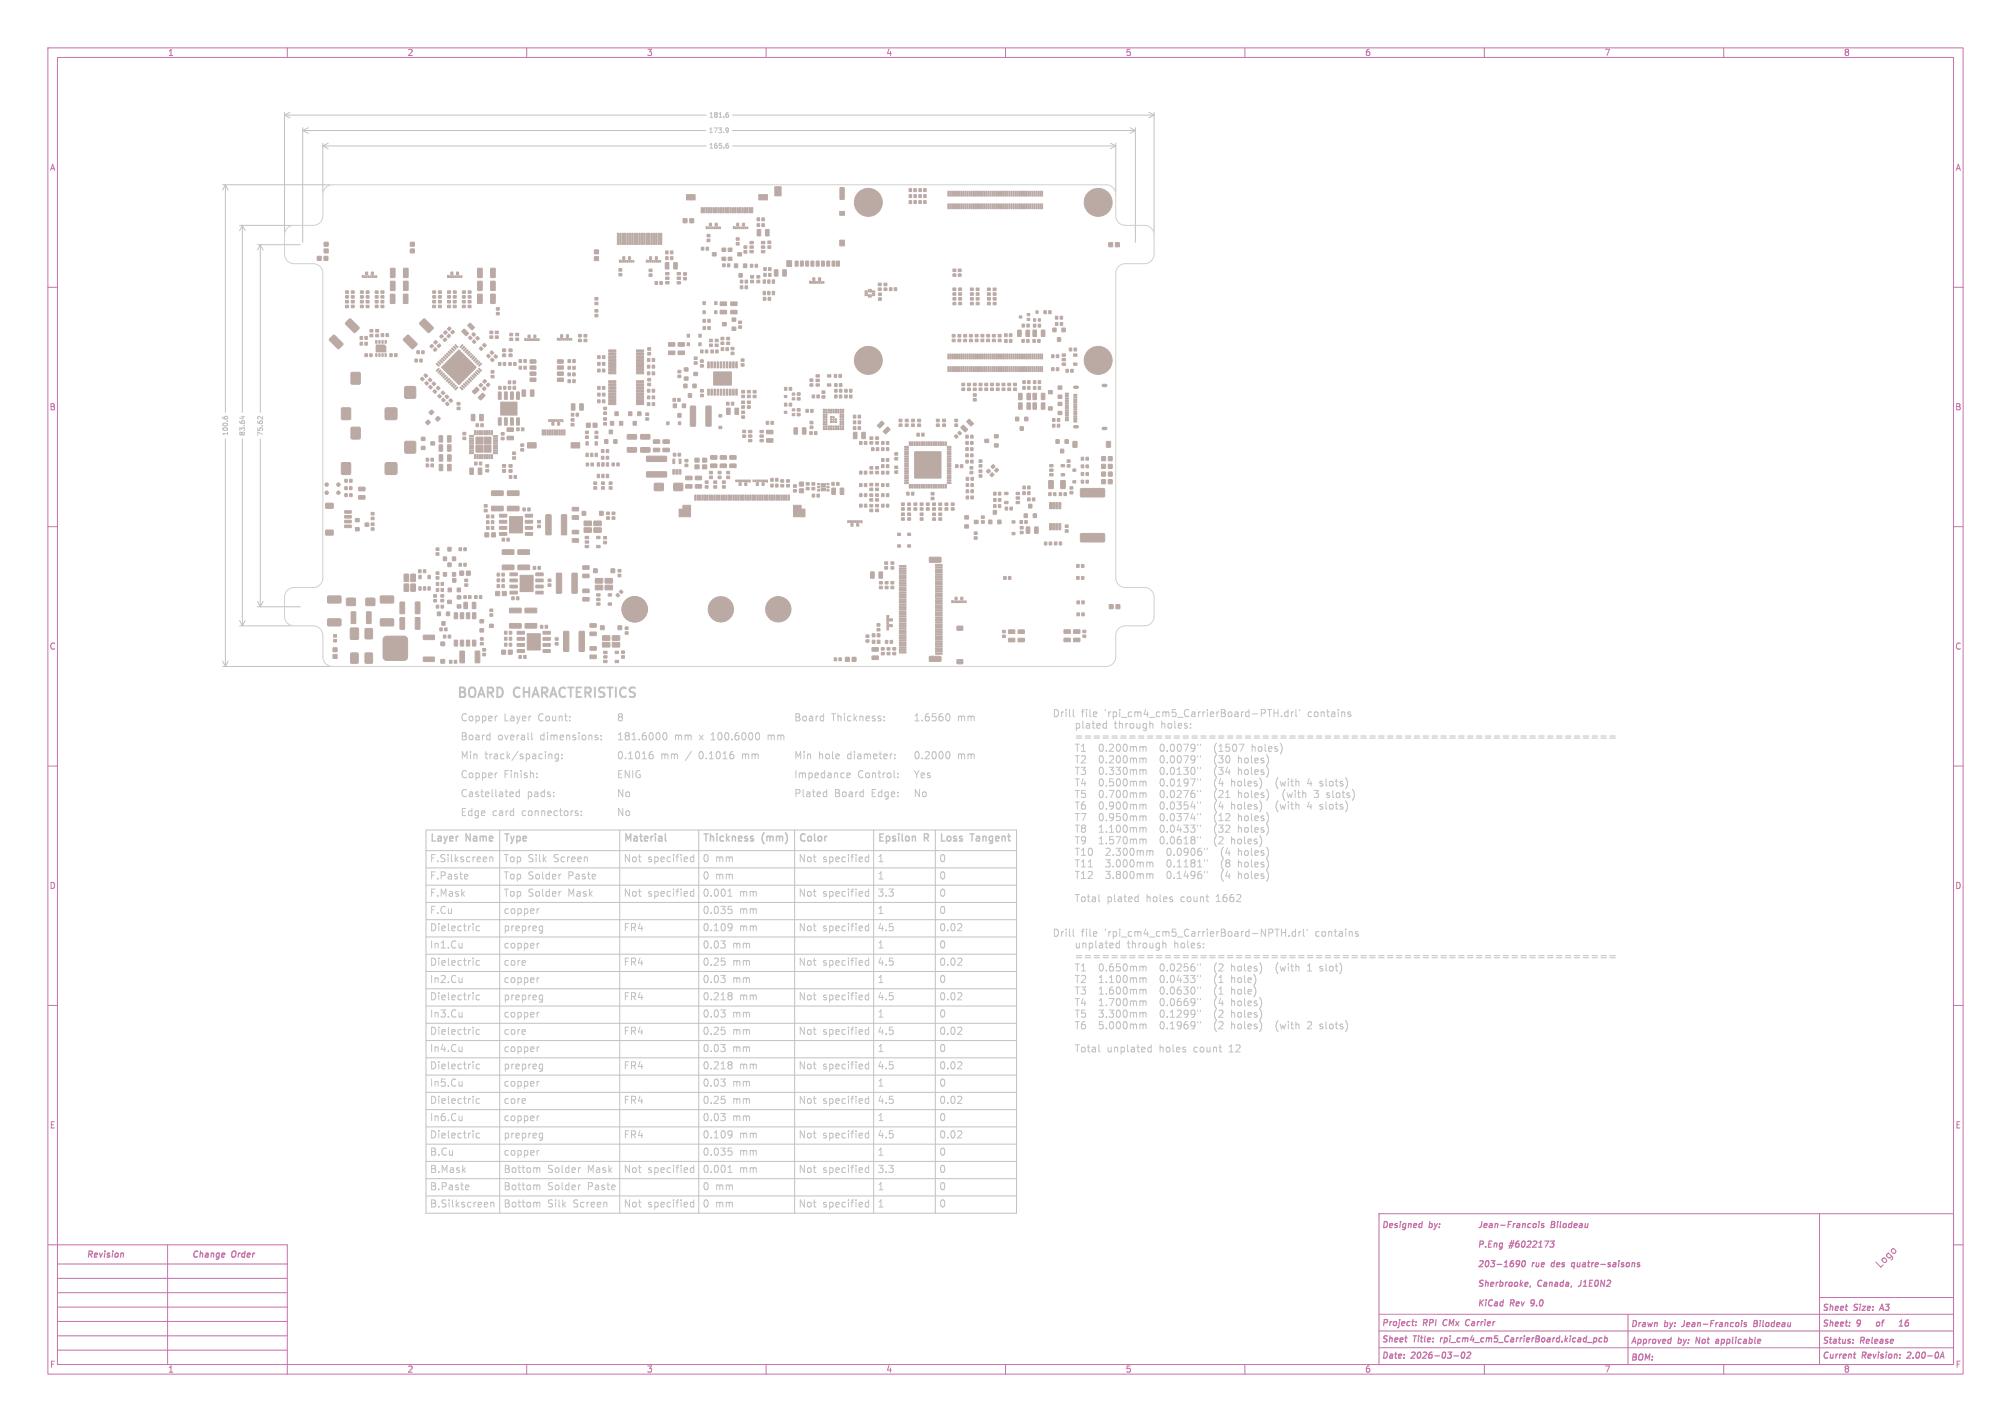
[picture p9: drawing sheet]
<svg xmlns="http://www.w3.org/2000/svg" width="420mm" height="297mm" viewBox="0 0 420 297" stroke-linecap="round" stroke-linejoin="round" font-family="sans-serif">
<defs><g id="words">
<g font-size="2.8" fill="#c2c2c2">
<text x="95.3" y="146.7">BOARD</text>
<text x="107.4" y="146.7">CHARACTERISTICS</text>
</g>
<g font-size="2.1" fill="#c2c2c2">
<text x="219.7" y="149.9">Drill</text>
<text x="225.9" y="149.9">file</text>
<text x="231" y="149.9">'rpi_cm4_cm5_CarrierBoard-PTH.drl'</text>
<text x="273.7" y="149.9">contains</text>
<text x="96.1" y="151.1">Copper</text>
<text x="96.1" y="155.1">Board</text>
<text x="104" y="155.1">overall</text>
<text x="105.3" y="151.1">Layer</text>
<text x="112.7" y="151.1">Count:</text>
<text x="113.1" y="155.1">dimensions:</text>
<text x="128.7" y="155.1">181.6000</text>
<text x="128.7" y="151.1">8</text>
<text x="140.9" y="155.1">mm</text>
<text x="146.3" y="155.1">x</text>
<text x="149" y="155.1">100.6000</text>
<text x="161.1" y="155.1">mm</text>
<text x="165.7" y="151.1">Board</text>
<text x="173.7" y="151.1">Thickness:</text>
<text x="190.7" y="151.1">1.6560</text>
<text x="200" y="151.1">mm</text>
<text x="225.5" y="152.3">plated</text>
<text x="233.9" y="152.3">through</text>
<text x="243.9" y="152.3">holes:</text>
<text x="96.1" y="159">Min</text>
<text x="101.3" y="159">track/spacing:</text>
<text x="128.7" y="159">0.1016</text>
<text x="138" y="159">mm</text>
<text x="143.5" y="159">/</text>
<text x="146.5" y="159">0.1016</text>
<text x="155.8" y="159">mm</text>
<text x="165.7" y="159">Min</text>
<text x="171" y="159">hole</text>
<text x="177.2" y="159">diameter:</text>
<text x="190.7" y="159">0.2000</text>
<text x="200" y="159">mm</text>
<text x="225.5" y="157.1">T1</text>
<text x="225.5" y="159.5">T2</text>
<text x="225.5" y="162">T3</text>
<text x="230.9" y="157.1">0.200mm</text>
<text x="230.9" y="159.5">0.200mm</text>
<text x="230.9" y="162">0.330mm</text>
<text x="244.3" y="157.1">0.0079&quot;</text>
<text x="244.3" y="159.5">0.0079&quot;</text>
<text x="244.3" y="162">0.0130&quot;</text>
<text x="256.1" y="157.1">(1507</text>
<text x="256.1" y="159.5">(30</text>
<text x="256.1" y="162">(34</text>
<text x="261.4" y="159.5">holes)</text>
<text x="261.4" y="162">holes)</text>
<text x="264.3" y="157.1">holes)</text>
<text x="96.1" y="163">Copper</text>
<text x="96.1" y="166.9">Castellated</text>
<text x="105.3" y="163">Finish:</text>
<text x="110.1" y="166.9">pads:</text>
<text x="128.7" y="166.9">No</text>
<text x="128.7" y="163">ENIG</text>
<text x="165.7" y="166.9">Plated</text>
<text x="165.7" y="163">Impedance</text>
<text x="174.3" y="166.9">Board</text>
<text x="179.2" y="163">Control:</text>
<text x="182.3" y="166.9">Edge:</text>
<text x="190.7" y="166.9">No</text>
<text x="190.7" y="163">Yes</text>
<text x="225.5" y="164.4">T4</text>
<text x="225.5" y="166.8">T5</text>
<text x="230.9" y="164.4">0.500mm</text>
<text x="230.9" y="166.8">0.700mm</text>
<text x="244.3" y="164.4">0.0197&quot;</text>
<text x="244.3" y="166.8">0.0276&quot;</text>
<text x="256.1" y="164.4">(4</text>
<text x="256.1" y="166.8">(21</text>
<text x="260" y="164.4">holes)</text>
<text x="261.4" y="166.8">holes)</text>
<text x="269.9" y="164.4">(with</text>
<text x="271.3" y="166.8">(with</text>
<text x="276.8" y="164.4">4</text>
<text x="278.3" y="166.8">3</text>
<text x="279.7" y="164.4">slots)</text>
<text x="281.1" y="166.8">slots)</text>
<text x="96.1" y="170.9">Edge</text>
<text x="102.9" y="170.9">card</text>
<text x="109.2" y="170.9">connectors:</text>
<text x="128.7" y="170.9">No</text>
<text x="225.5" y="169.2">T6</text>
<text x="225.5" y="171.6">T7</text>
<text x="230.9" y="169.2">0.900mm</text>
<text x="230.9" y="171.6">0.950mm</text>
<text x="244.3" y="169.2">0.0354&quot;</text>
<text x="244.3" y="171.6">0.0374&quot;</text>
<text x="256.1" y="169.2">(4</text>
<text x="256.1" y="171.6">(12</text>
<text x="260" y="169.2">holes)</text>
<text x="261.4" y="171.6">holes)</text>
<text x="269.9" y="169.2">(with</text>
<text x="276.8" y="169.2">4</text>
<text x="279.7" y="169.2">slots)</text>
<text x="89.7" y="176.5">Layer</text>
<text x="97.4" y="176.5">Name</text>
<text x="105.1" y="176.5">Type</text>
<text x="130.2" y="176.5">Material</text>
<text x="146.7" y="176.5">Thickness</text>
<text x="159.2" y="176.5">(mm)</text>
<text x="166.7" y="176.5">Color</text>
<text x="183.2" y="176.5">Epsilon</text>
<text x="193.1" y="176.5">R</text>
<text x="196.1" y="176.5">Loss</text>
<text x="202.8" y="176.5">Tangent</text>
<text x="225.5" y="174">T8</text>
<text x="225.5" y="176.4">T9</text>
<text x="225.5" y="178.9">T10</text>
<text x="230.9" y="174">1.100mm</text>
<text x="230.9" y="176.4">1.570mm</text>
<text x="232.4" y="178.9">2.300mm</text>
<text x="244.3" y="174">0.0433&quot;</text>
<text x="244.3" y="176.4">0.0618&quot;</text>
<text x="245.7" y="178.9">0.0906&quot;</text>
<text x="256.1" y="174">(32</text>
<text x="256.1" y="176.4">(2</text>
<text x="257.6" y="178.9">(4</text>
<text x="260" y="176.4">holes)</text>
<text x="261.4" y="174">holes)</text>
<text x="261.4" y="178.9">holes)</text>
<text x="89.7" y="180.2">F.Silkscreen</text>
<text x="89.7" y="183.8">F.Paste</text>
<text x="105.1" y="183.8">Top Solder</text>
<text x="105.1" y="180.2">Top Silk</text>
<text x="115.4" y="180.2">Screen</text>
<text x="118.4" y="183.8">Paste</text>
<text x="130.2" y="180.2">Not</text>
<text x="135.1" y="180.2">specified</text>
<text x="146.7" y="180.2">0 mm</text>
<text x="146.7" y="183.8">0 mm</text>
<text x="166.7" y="180.2">Not</text>
<text x="171.6" y="180.2">specified</text>
<text x="183.2" y="183.8">1</text>
<text x="183.2" y="180.2">1</text>
<text x="196.1" y="183.8">0</text>
<text x="196.1" y="180.2">0</text>
<text x="225.5" y="181.3">T11</text>
<text x="225.5" y="183.7">T12</text>
<text x="232.4" y="181.3">3.000mm</text>
<text x="232.4" y="183.7">3.800mm</text>
<text x="245.7" y="181.3">0.1181&quot;</text>
<text x="245.7" y="183.7">0.1496&quot;</text>
<text x="257.6" y="181.3">(8</text>
<text x="257.6" y="183.7">(4</text>
<text x="261.4" y="181.3">holes)</text>
<text x="261.4" y="183.7">holes)</text>
<text x="89.7" y="187.4">F.Mask</text>
<text x="89.7" y="191">F.Cu</text>
<text x="105.1" y="191">copper</text>
<text x="105.1" y="187.4">Top Solder</text>
<text x="118.4" y="187.4">Mask</text>
<text x="130.2" y="187.4">Not</text>
<text x="135.1" y="187.4">specified</text>
<text x="146.7" y="191">0.035</text>
<text x="146.7" y="187.4">0.001</text>
<text x="154.2" y="191">mm</text>
<text x="154.2" y="187.4">mm</text>
<text x="166.7" y="187.4">Not</text>
<text x="171.6" y="187.4">specified</text>
<text x="183.2" y="187.4">3.3</text>
<text x="183.2" y="191">1</text>
<text x="196.1" y="191">0</text>
<text x="196.1" y="187.4">0</text>
<text x="225.5" y="188.5">Total</text>
<text x="232.4" y="188.5">plated</text>
<text x="240.9" y="188.5">holes</text>
<text x="248.3" y="188.5">count</text>
<text x="256" y="188.5">1662</text>
<text x="89.7" y="194.6">Dielectric</text>
<text x="105.1" y="194.6">prepreg</text>
<text x="130.2" y="194.6">FR4</text>
<text x="146.7" y="194.6">0.109</text>
<text x="154.2" y="194.6">mm</text>
<text x="166.7" y="194.6">Not</text>
<text x="171.6" y="194.6">specified</text>
<text x="183.2" y="194.6">4.5</text>
<text x="196.1" y="194.6">0.02</text>
<text x="219.7" y="195.8">Drill</text>
<text x="225.9" y="195.8">file</text>
<text x="231" y="195.8">'rpi_cm4_cm5_CarrierBoard-NPTH.drl'</text>
<text x="275.3" y="195.8">contains</text>
<text x="89.7" y="198.2">In1.Cu</text>
<text x="89.7" y="201.9">Dielectric</text>
<text x="105.1" y="198.2">copper</text>
<text x="105.1" y="201.9">core</text>
<text x="130.2" y="201.9">FR4</text>
<text x="146.7" y="201.9">0.25</text>
<text x="146.7" y="198.2">0.03</text>
<text x="152.8" y="201.9">mm</text>
<text x="152.8" y="198.2">mm</text>
<text x="166.7" y="201.9">Not</text>
<text x="171.6" y="201.9">specified</text>
<text x="183.2" y="198.2">1</text>
<text x="183.2" y="201.9">4.5</text>
<text x="196.1" y="201.9">0.02</text>
<text x="196.1" y="198.2">0</text>
<text x="225.5" y="198.2">unplated</text>
<text x="225.5" y="200.6">=============================================================</text>
<text x="225.5" y="203">T1</text>
<text x="230.9" y="203">0.650mm</text>
<text x="236.6" y="198.2">through</text>
<text x="244.3" y="203">0.0256&quot;</text>
<text x="246.7" y="198.2">holes:</text>
<text x="256.1" y="203">(2</text>
<text x="260" y="203">holes)</text>
<text x="269.9" y="203">(with</text>
<text x="276.8" y="203">1</text>
<text x="279.7" y="203">slot)</text>
<text x="89.7" y="205.5">In2.Cu</text>
<text x="89.7" y="209.1">Dielectric</text>
<text x="105.1" y="209.1">prepreg</text>
<text x="105.1" y="205.5">copper</text>
<text x="130.2" y="209.1">FR4</text>
<text x="146.7" y="209.1">0.218</text>
<text x="146.7" y="205.5">0.03</text>
<text x="152.8" y="205.5">mm</text>
<text x="154.2" y="209.1">mm</text>
<text x="166.7" y="209.1">Not</text>
<text x="171.6" y="209.1">specified</text>
<text x="183.2" y="209.1">4.5</text>
<text x="183.2" y="205.5">1</text>
<text x="196.1" y="209.1">0.02</text>
<text x="196.1" y="205.5">0</text>
<text x="225.5" y="205.4">T2</text>
<text x="225.5" y="207.8">T3</text>
<text x="230.9" y="205.4">1.100mm</text>
<text x="230.9" y="207.8">1.600mm</text>
<text x="244.3" y="205.4">0.0433&quot;</text>
<text x="244.3" y="207.8">0.0630&quot;</text>
<text x="256.1" y="205.4">(1</text>
<text x="256.1" y="207.8">(1</text>
<text x="260" y="205.4">hole)</text>
<text x="260" y="207.8">hole)</text>
<text x="89.7" y="212.7">In3.Cu</text>
<text x="105.1" y="212.7">copper</text>
<text x="146.7" y="212.7">0.03</text>
<text x="152.8" y="212.7">mm</text>
<text x="183.2" y="212.7">1</text>
<text x="196.1" y="212.7">0</text>
<text x="225.5" y="210.3">T4</text>
<text x="225.5" y="212.7">T5</text>
<text x="225.5" y="215.1">T6</text>
<text x="230.9" y="210.3">1.700mm</text>
<text x="230.9" y="212.7">3.300mm</text>
<text x="230.9" y="215.1">5.000mm</text>
<text x="244.3" y="210.3">0.0669&quot;</text>
<text x="244.3" y="212.7">0.1299&quot;</text>
<text x="244.3" y="215.1">0.1969&quot;</text>
<text x="256.1" y="210.3">(4</text>
<text x="256.1" y="212.7">(2</text>
<text x="256.1" y="215.1">(2</text>
<text x="260" y="210.3">holes)</text>
<text x="260" y="212.7">holes)</text>
<text x="260" y="215.1">holes)</text>
<text x="269.9" y="215.1">(with</text>
<text x="276.8" y="215.1">2</text>
<text x="279.7" y="215.1">slots)</text>
<text x="89.7" y="216.3">Dielectric</text>
<text x="89.7" y="219.9">In4.Cu</text>
<text x="105.1" y="219.9">copper</text>
<text x="105.1" y="216.3">core</text>
<text x="130.2" y="216.3">FR4</text>
<text x="146.7" y="219.9">0.03</text>
<text x="146.7" y="216.3">0.25</text>
<text x="152.8" y="219.9">mm</text>
<text x="152.8" y="216.3">mm</text>
<text x="166.7" y="216.3">Not</text>
<text x="171.6" y="216.3">specified</text>
<text x="183.2" y="216.3">4.5</text>
<text x="183.2" y="219.9">1</text>
<text x="196.1" y="219.9">0</text>
<text x="196.1" y="216.3">0.02</text>
<text x="225.5" y="219.9">Total</text>
<text x="232.4" y="219.9">unplated</text>
<text x="243.6" y="219.9">holes</text>
<text x="251" y="219.9">count</text>
<text x="258.7" y="219.9">12</text>
<text x="89.7" y="227.1">In5.Cu</text>
<text x="89.7" y="223.5">Dielectric</text>
<text x="105.1" y="223.5">prepreg</text>
<text x="105.1" y="227.1">copper</text>
<text x="130.2" y="223.5">FR4</text>
<text x="146.7" y="227.1">0.03</text>
<text x="146.7" y="223.5">0.218</text>
<text x="152.8" y="227.1">mm</text>
<text x="154.2" y="223.5">mm</text>
<text x="166.7" y="223.5">Not</text>
<text x="171.6" y="223.5">specified</text>
<text x="183.2" y="223.5">4.5</text>
<text x="183.2" y="227.1">1</text>
<text x="196.1" y="223.5">0.02</text>
<text x="196.1" y="227.1">0</text>
<text x="89.7" y="230.7">Dielectric</text>
<text x="105.1" y="230.7">core</text>
<text x="130.2" y="230.7">FR4</text>
<text x="146.7" y="230.7">0.25</text>
<text x="152.8" y="230.7">mm</text>
<text x="166.7" y="230.7">Not</text>
<text x="171.6" y="230.7">specified</text>
<text x="183.2" y="230.7">4.5</text>
<text x="196.1" y="230.7">0.02</text>
<text x="89.7" y="234.3">In6.Cu</text>
<text x="89.7" y="237.9">Dielectric</text>
<text x="105.1" y="234.3">copper</text>
<text x="105.1" y="237.9">prepreg</text>
<text x="130.2" y="237.9">FR4</text>
<text x="146.7" y="234.3">0.03</text>
<text x="146.7" y="237.9">0.109</text>
<text x="152.8" y="234.3">mm</text>
<text x="154.2" y="237.9">mm</text>
<text x="166.7" y="237.9">Not</text>
<text x="171.6" y="237.9">specified</text>
<text x="183.2" y="234.3">1</text>
<text x="183.2" y="237.9">4.5</text>
<text x="196.1" y="237.9">0.02</text>
<text x="196.1" y="234.3">0</text>
<text x="89.7" y="241.5">B.Cu</text>
<text x="89.7" y="245.1">B.Mask</text>
<text x="105.1" y="241.5">copper</text>
<text x="105.1" y="245.1">Bottom</text>
<text x="114.2" y="245.1">Solder</text>
<text x="122.5" y="245.1">Mask</text>
<text x="130.2" y="245.1">Not</text>
<text x="135.1" y="245.1">specified</text>
<text x="146.7" y="245.1">0.001</text>
<text x="146.7" y="241.5">0.035</text>
<text x="154.2" y="245.1">mm</text>
<text x="154.2" y="241.5">mm</text>
<text x="166.7" y="245.1">Not</text>
<text x="171.6" y="245.1">specified</text>
<text x="183.2" y="241.5">1</text>
<text x="183.2" y="245.1">3.3</text>
<text x="196.1" y="245.1">0</text>
<text x="196.1" y="241.5">0</text>
<text x="89.7" y="248.7">B.Paste</text>
<text x="105.1" y="248.7">Bottom</text>
<text x="114.2" y="248.7">Solder</text>
<text x="122.5" y="248.7">Paste</text>
<text x="146.7" y="248.7">0 mm</text>
<text x="183.2" y="248.7">1</text>
<text x="196.1" y="248.7">0</text>
<text x="89.7" y="252.3">B.Silkscreen</text>
<text x="105.1" y="252.3">Bottom</text>
<text x="114.2" y="252.3">Silk</text>
<text x="119.5" y="252.3">Screen</text>
<text x="130.2" y="252.3">Not</text>
<text x="135.1" y="252.3">specified</text>
<text x="146.7" y="252.3">0 mm</text>
<text x="166.7" y="252.3">Not</text>
<text x="171.6" y="252.3">specified</text>
<text x="183.2" y="252.3">1</text>
<text x="196.1" y="252.3">0</text>
</g>
<text font-size="2.1" fill="#c872ab" x="392.7" y="265.2" transform="rotate(-45 392.7 265.2)">Logo</text>
<g font-size="1.8" fill="#c872ab">
<text x="35" y="11.9">1</text>
<text x="85" y="11.9">2</text>
<text x="135" y="11.9">3</text>
<text x="185" y="11.9">4</text>
<text x="235" y="11.9">5</text>
<text x="285" y="11.9">6</text>
<text x="335" y="11.9">7</text>
<text x="385" y="11.9">8</text>
<text x="10.3" y="35.9">A</text>
<text x="408.3" y="35.9">A</text>
<text x="10.3" y="85.9">B</text>
<text x="408.2" y="85.9">B</text>
<text x="10.3" y="135.9">C</text>
<text x="408.2" y="135.9">C</text>
<text x="10.3" y="185.9">D</text>
<text x="408.2" y="185.9">D</text>
<text x="10.3" y="235.9">E</text>
<text x="408.3" y="235.9">E</text>
<text x="18" y="263">Revision</text>
<text x="40" y="263">Change</text>
<text x="48.4" y="263">Order</text>
<text x="298.5" y="265">by: Jean-Francois</text>
<text x="329.1" y="265">P.Eng</text>
<text x="380.5" y="274.1">Sheet</text>
<text x="387.2" y="274.1">Size:</text>
<text x="393.2" y="274.1">A3</text>
<text x="288.5" y="277.3">Project:</text>
<text x="288.5" y="280.7">Sheet</text>
<text x="295.2" y="280.7">Title:</text>
<text x="297.3" y="277.3">RPI</text>
<text x="301.4" y="280.7">rpi_cm4_cm5_CarrierBoard.kicad_pcb</text>
<text x="301.9" y="277.3">CMx</text>
<text x="307.1" y="277.3">Carrier</text>
<text x="340.5" y="277.5">Drawn</text>
<text x="340.5" y="281">Approved</text>
<text x="347.7" y="277.5">by:</text>
<text x="350.5" y="281">by:</text>
<text x="351.9" y="277.5">Jean-Francois</text>
<text x="354.7" y="281">Not</text>
<text x="359.4" y="281">applicable</text>
<text x="367.3" y="277.5">Bilodeau</text>
<text x="380.5" y="277.4">Sheet:</text>
<text x="380.5" y="281">Status:</text>
<text x="387.8" y="277.4">9</text>
<text x="388.6" y="281">Release</text>
<text x="393.5" y="277.4">of</text>
<text x="10.3" y="285.9">F</text>
<text x="35" y="286.9">1</text>
<text x="85" y="286.9">2</text>
<text x="135" y="286.9">3</text>
<text x="185" y="286.9">4</text>
<text x="235" y="286.9">5</text>
<text x="285" y="286.9">6</text>
<text x="288.5" y="284.1">Date:</text>
<text x="294.8" y="284.1">2026-03-02</text>
<text x="335" y="286.9">7</text>
<text x="340.5" y="284.5">BOM:</text>
<text x="380.5" y="284.1">Current</text>
<text x="385" y="286.9">8</text>
<text x="388.9" y="284.1">Revision:</text>
<text x="398.9" y="284.1">2.00-0A</text>
<text x="408.3" y="285.9">F</text>
</g>
<g font-size="1.4" fill="#c2c2c2">
<text x="147.9" y="28">173.9</text>
<text x="148" y="24.8">181.6</text>
<text x="148" y="31.2">165.6</text>
<text x="47.8" y="91.2" transform="rotate(-90 47.8 91.2)">100.6</text>
<text x="51.3" y="91.2" transform="rotate(-90 51.3 91.2)">83.64</text>
<text x="55.1" y="91.2" transform="rotate(-90 55.1 91.2)">75.62</text>
</g>
</g></defs>
<g fill="none" stroke="#c872ab" stroke-width=".21">
<path d="M10 10h400v277h-400zM12 12h396v273h-396zM60 10v2M110 10v2M160 10v2M210 10v2M260 10v2M310 10v2M360 10v2M10 60h2M408 60h2M10 110h2"/>
<path d="M408 110h2M10 160h2M408 160h2M10 210h2M408 210h2M288 253.5h120v31.5h-120zM380 253.5v31.5M10 260h50v27M12 264h48M12 267h48M12 270h48M12 273h48"/>
<path d="M12 276h48M12 279h48M35 260v25M288 278h120M288 274.5h120M340 274.5v10.5M380 271h28M408 260h2M12 282h48M110 285v2M160 285v2M210 285v2"/>
<path d="M260 285v2M288 281.5h120M310 285v2M360 285v2"/>
</g>
<g fill="none" stroke="#c872ab" stroke-width=".25">
<path d="M289.1 255.1a.65 .65 0 0 1 .7 .8 .65 .65 0 0 1-.8 .5zM290.2 256l.6-.1v-.3h-.5l-.1 .6 .2 .2 .3-.1M291.8 255.6l-.3-.1-.2 .2 .1 .2 .4 .1v.3h-.5M292.5 255.5l-.2 .9M292.5 255.1v.1M293.6 255.6l-.4-.1-.2 .3v.5h.5M293.6 255.5l-.1 1.1-.3 .2h-.3M294.2 255.7l.5-.1-.1 .8M294.2 255.5l-.1 .9M295.2 256l.7-.1-.1-.3h-.5l-.1 .6 .2 .2 .3-.1M297 255.6h-.5l-.2 .6 .2 .2 .4-.1M297 255.1l-.1 1.3"/>
<path d="M298.6 255.6l.3-.1 .2 .3-.2 .5h-.4M298.6 255.1l-.1 1.3M299.6 255.5l.2 .9M299.8 256.4l-.4 .4M300.2 255.5l-.4 .9M300.6 256.3v.1M300.7 255.6v.1M309.1 259.9l.6-.1 .1-.5-.7-.1-.1 1.3M309.5 255.1l-.2 1.1-.4 .2M309.9 256l.7-.1-.1-.3-.3-.1-.2 .2v.6h.4M310.9 259.8h.5M311.1 255.6h.5v.8"/>
<path d="M311.6 259.2h-.6l-.1 1.3h.6M311.6 255.9l-.6 .2 .2 .3 .4-.1M312.1 259.8l.5-.1-.1 .8M312.1 259.6l-.1 .9M312.3 255.7l.5-.1-.1 .8M312.3 255.5l-.1 .9M313.4 255.9h1M313.8 259.7l-.4-.1-.2 .3v.5h.5M313.8 259.6l-.1 1.1-.3 .2-.3-.1M315 255.7h.4M315.3 259.6h.9M315.7 255.1h-.6l-.2 1.3"/>
<path d="M315.7 259.1l-.5 1.6M316.1 255.5l-.1 .9M316.2 259.1l-.6 1.6M316.5 255.5l-.4 .3M316.9 255.6h.5l-.1 .8M317.2 259.2l-.3 .1-.2 .2-.2 .7 .2 .3 .5-.1v-.6l-.4-.1-.3 .2M317.4 255.9l-.6 .2 .1 .3 .4-.1M318 259.3l.1-.1a.64 .64 0 0 1 .4 .7 .64 .64 0 0 1-.6 .5l-.2-.4zM318 255.7l.5-.1v.8M318 255.5l-.1 .9M319 259.3l.5-.1 .2 .4-.9 .9h.8M319.7 255.6h-.5l-.2 .6 .3 .2 .3-.1"/>
<path d="M320.3 259.3l.4-.1 .2 .4-.9 .9h.8M320.3 255.7l.2-.2 .3 .2-.1 .6h-.5zM321.4 255.5l-.1 .9M321.4 259.6l.4-.4-.1 1.3M321.5 255.1v.1M322.4 255.6l-.3-.1-.2 .2 .1 .2 .4 .1v.3h-.5M322.6 259.2h.9l-.7 1.3M323.8 259.2h.8l-.5 .5 .4 .1-.1 .6-.2 .1-.5-.1M324 255.7h.4M324.1 255.1h.4l.2 .3-.3 .3 .3 .2v.3l-.3 .2h-.5zM325.3 255.5l-.1 .9M325.3 255.1v.1"/>
<path d="M326 255.1l-.2 1.1 .2 .2M326.5 255.7l.2-.2 .4 .2-.2 .6h-.4zM328.2 255.6l-.3-.1-.3 .3 .1 .5h.5M328.3 255.1l-.1 1.3M328.7 256l.7-.1-.1-.3h-.4l-.2 .6 .2 .2 .3-.1M329.9 255.6h.5v.8M330.5 255.9l-.6 .1-.1 .2 .2 .2 .4-.1M331.1 255.5v.8h.5M331.6 255.5l-.1 .9M295.7 276.8v.1M295.8 276.1l-.1 .1M300.9 279.4l-.1 .9"/>
<path d="M301.5 275.8l-.1 .5 .1 .5M306.3 276.8h.4M306.7 275.6l-.3 .1M309.1 271.5l-.1 1.3M309.3 272l.4 .8M309.8 267.5l-.5-.1-.3 .2 .1 .3 .5 .3v.3l-.7 .1M309.9 271.5l-.9 .7M310.3 260.4l-.1 .1M310.3 267.9h.5l-.1 .8M310.3 267.4l-.1 1.3M310.4 271.9l-.2 .9M310.4 271.5v.1"/>
<path d="M311.3 268.2l.7-.1-.1-.2h-.5l-.1 .6 .2 .2 .3-.1M311.7 271.6a.61 .61 0 0 0-.8 .4 .61 .61 0 0 0 .4 .8l.3-.2M312.2 272h.5v.8M312.5 267.8l-.1 .9M312.7 272.2l-.5 .1-.1 .3 .1 .2 .5-.1M312.9 267.8l-.4 .3M313.3 267.9l.4-.1 .2 .3-.2 .5h-.5M313.4 267.4l-.2 1.3M313.9 272h-.5l-.2 .5 .3 .3 .3-.1M314 271.5l-.2 1.3M314.1 264.6h.7M314.2 263.7l.4-.4-.1 1.3"/>
<path d="M314.5 267.8l-.1 .9M314.8 267.8l-.4 .3M315.1 260.2h.9M315.2 267.9l.2-.1 .4 .1-.2 .7-.4-.1zM315.5 272.1h.6l.1-.5-.7-.1-.1 1.3M315.8 272.1l.3 .7M316.1 263.3l-.4 .1-.2 .2-.1 .7 .2 .3 .4-.1v-.7h-.3l-.3 .2M316.4 267.9l.2-.1 .3 .1-.1 .7-.5-.1zM316.7 272.3l.6-.1-.1-.2-.3-.1-.2 .2v.6h.5M317.4 263.8l-.3 .3-.4-.1v-.6l.5-.1 .2 .2-.2 .8-.2 .2-.3 .1M317.6 267.4l-.2 1.3M317.6 268.2l.3 .5"/>
<path d="M317.7 271.9l.2 .9 .4-.9M318 263.4l.2-.1a.64 .64 0 0 1 .4 .7 .64 .64 0 0 1-.7 .5l-.1-.4zM318 267.8l-.5 .5M318.5 268.2l.6-.1v-.2h-.5l-.2 .6 .2 .2 .4-.1M319.6 268.6l-.1 .2M320.1 263.7l-.1 .9M320.4 272l-.2 .3-.4-.1v-.6l.5-.1 .2 .2-.2 .8-.2 .2-.4 .1M320.5 263.7l-.4 .3M320.9 263.7l-.1 .8h.5M320.9 272.6v.2M321.3 260.5h.7M321.4 263.7l-.1 .9"/>
<path d="M321.7 271.6l.2-.1a.64 .64 0 0 1 .3 .7 .64 .64 0 0 1-.6 .5l-.1-.4zM321.9 264.2l.6-.2v-.2h-.5l-.1 .6 .1 .2 .4-.1M322 267.5a.61 .61 0 0 0-.8 .4 .61 .61 0 0 0 .4 .8l.3-.2M322.5 267.9h.5l-.1 .8M323 268.1l-.5 .1-.1 .3 .1 .2 .5-.1M323.6 267.9h.5v.8M323.7 267.8l-.1 .9M324.6 263.8h-.5l-.2 .5 .3 .3 .3-.1M324.7 263.3l-.2 1.3M324.8 267.9h.5l-.1 .8M325.1 264.2l.6-.2v-.2h-.5l-.1 .6 .1 .2 .4-.1M325.3 268.1l-.5 .1-.1 .3 .1 .2 .5-.1"/>
<path d="M326.5 267.9l-.4-.1-.2 .3v.5h.5M326.6 267.4l-.2 1.3M326.7 263.8l-.3-.1-.2 .2 .1 .2 .4 .1-.1 .3h-.4M327.1 267.9h.5l-.1 .8M327.6 268.1l-.5 .1-.1 .3 .1 .2 .5-.1M328.2 268.6l-.1 .2M328.7 263.7l-.4 .1-.1 .5 .2 .3 .4-.1M330.2 267.4l-.2 1.1-.4 .2M330.6 268.7h.8M330.7 267.8l.5-.4-.2 1.3M332 268h.4M332.7 267.4h-.6l-.2 1.3h.6"/>
<path d="M333.3 267.5l.1-.1a.64 .64 0 0 1 .4 .7 .64 .64 0 0 1-.6 .5l-.2-.4zM334.2 279.4l.4 .1M334.3 264.1h1M335.1 279.5h.5l.1 .5-.3 .3-.4-.1M335.1 267.4l-.1 1.3-.6-1.3-.1 1.3M335.2 279l-.2 1.3M335.7 267.5l.5-.1 .2 .4-.9 .9h.8M336.4 263.8l-.3-.1-.2 .2v.2l.4 .1v.3h-.5M337 263.8h.4v.8M337.5 264l-.7 .3 .2 .3 .4-.1M338.1 263.7l-.1 .9M338.2 263.3v.1"/>
<path d="M339.1 263.8l-.3-.1-.2 .2 .1 .2 .4 .1-.1 .3h-.4M339.7 263.8l.2-.1 .4 .1-.2 .7h-.4zM340.9 263.8h.5l-.1 .8M340.9 263.7l-.1 .9M342.5 263.8l-.3-.1-.2 .2v.2l.4 .1v.3h-.5M351.5 277l-.3 .1M354.3 279.3l-.2 1.3M358.4 279.8h.5M364.4 276.7h.3l.1 .2-.5 .2M364.5 276.2l.3 .1M366.3 276.4h.4M366.7 276.4l.2 .1"/>
<path d="M366.8 275.8h-.4l-.2 1.3 .7-.1M366.9 276.3l-.2 .1M392 276.3l.2-.2 .3 .2-.1 .6h-.5zM393 276.1h.5M393.1 272.4l-.6 1.3M396.6 277h.7M396.7 276.1l.4-.4-.1 1.3M398.6 275.7l-.4 .1-.2 .2-.1 .7 .2 .3 .4-.1v-.6l-.3-.1-.3 .2M303.6 283.2h1M305.4 282.5l.2-.1a.64 .64 0 0 1 .3 .7 .64 .64 0 0 1-.6 .5l-.1-.4zM306.5 282.5l.4-.1 .2 .4-.9 .9h.8M334.5 280.2l-.4 .1"/>
<path d="M358.3 280.5h.6M358.9 280l-.5 .2M399 283l-.8 .7h.8M405.3 283.3h.6M405.7 282.4l.3 1.3"/>
</g>
<g fill="#bba9a4" stroke="#bba9a4" stroke-width=".21">
<path d="M175.4 50.2h1v1.2h-1z"/>
<path d="M175.4 44.2h1v.8h-1z"/>
<path d="M164.3 54.5h1v1.2h-1z"/>
<path d="M161.8 39h1.3v1.9h-1.3z"/>
<path d="M141.8 106.3h2.4v1.6h-2.4z"/>
<path d="M142.6 105.5h1.6v.8h-1.6z"/>
<path d="M165.7 105.5h1.6v.8h-1.6z"/>
<path d="M165.7 106.3h2.4v1.6h-2.4z"/>
<path d="M110.1 132.4h2.7v3.4h-2.7z"/>
<path d="M143.4 40.7h1.8v1.1h-1.8z"/>
<path d="M158.5 40.7h1.8v1.1h-1.8z"/>
<path d="M171.9 85.5h.3v.2h-.3z"/>
<path d="M171.9 86h.3v.2h-.3z"/>
<path d="M171.9 86.5h.3v.2h-.3z"/>
<path d="M171.9 87h.3v.2h-.3z"/>
<path d="M171.9 87.5h.3v.2h-.3z"/>
<path d="M171.9 88h.3v.2h-.3z"/>
<path d="M171.9 88.5h.3v.2h-.3z"/>
<path d="M171.9 89h.3v.2h-.3z"/>
<path d="M171.9 89.5h.3v.2h-.3z"/>
<path d="M172.4 85.5h.3v.2h-.3z"/>
<path d="M172.4 86h.3v.2h-.3z"/>
<path d="M172.4 86.5h.3v.2h-.3z"/>
<path d="M172.4 87h.3v.2h-.3z"/>
<path d="M172.4 87.5h.3v.2h-.3z"/>
<path d="M172.4 88h.3v.2h-.3z"/>
<path d="M172.4 88.5h.3v.2h-.3z"/>
<path d="M172.4 89h.3v.2h-.3z"/>
<path d="M172.4 89.5h.3v.2h-.3z"/>
<path d="M172.9 85.5h.3v.2h-.3z"/>
<path d="M172.9 86h.3v.2h-.3z"/>
<path d="M172.9 89h.3v.2h-.3z"/>
<path d="M172.9 89.5h.3v.2h-.3z"/>
<path d="M173.4 85.5h.3v.2h-.3z"/>
<path d="M173.4 86h.3v.2h-.3z"/>
<path d="M173.4 87h.3v.2h-.3z"/>
<path d="M173.4 87.5h.3v.2h-.3z"/>
<path d="M173.4 88h.3v.2h-.3z"/>
<path d="M173.4 89h.3v.2h-.3z"/>
<path d="M173.4 89.5h.3v.2h-.3z"/>
<path d="M173.9 85.5h.3v.2h-.3z"/>
<path d="M173.9 86h.3v.2h-.3z"/>
<path d="M173.9 87h.3v.2h-.3z"/>
<path d="M173.9 87.5h.3v.2h-.3z"/>
<path d="M173.9 88h.3v.2h-.3z"/>
<path d="M173.9 89h.3v.2h-.3z"/>
<path d="M173.9 89.5h.3v.2h-.3z"/>
<path d="M174.4 85.5h.3v.2h-.3z"/>
<path d="M174.4 86h.3v.2h-.3z"/>
<path d="M174.4 87.5h.3v.2h-.3z"/>
<path d="M174.4 88h.3v.2h-.3z"/>
<path d="M174.4 89h.3v.2h-.3z"/>
<path d="M174.4 89.5h.3v.2h-.3z"/>
<path d="M174.9 85.5h.3v.2h-.3z"/>
<path d="M174.9 86h.3v.2h-.3z"/>
<path d="M174.9 89h.3v.2h-.3z"/>
<path d="M174.9 89.5h.3v.2h-.3z"/>
<path d="M175.4 85.5h.3v.2h-.3z"/>
<path d="M175.4 86h.3v.2h-.3z"/>
<path d="M175.4 86.5h.3v.2h-.3z"/>
<path d="M175.4 87h.3v.2h-.3z"/>
<path d="M175.4 87.5h.3v.2h-.3z"/>
<path d="M175.4 88h.3v.2h-.3z"/>
<path d="M175.4 88.5h.3v.2h-.3z"/>
<path d="M175.4 89h.3v.2h-.3z"/>
<path d="M175.4 89.5h.3v.2h-.3z"/>
<path d="M175.9 85.5h.3v.2h-.3z"/>
<path d="M175.9 86h.3v.2h-.3z"/>
<path d="M175.9 86.5h.3v.2h-.3z"/>
<path d="M175.9 87h.3v.2h-.3z"/>
<path d="M175.9 87.5h.3v.2h-.3z"/>
<path d="M175.9 88h.3v.2h-.3z"/>
<path d="M175.9 88.5h.3v.2h-.3z"/>
<path d="M175.9 89h.3v.2h-.3z"/>
<path d="M175.9 89.5h.3v.2h-.3z"/>
<path d="M171.5 101h.9v.6h-.9z"/>
<path d="M171.5 101.9h.9v.6h-.9z"/>
<path d="M108.6 120.2h2.7v3.4h-2.7z"/>
<path d="M104.6 84h3.4v2.7h-3.4z"/>
<path d="M110.2 92.5h1.8v1.1h-1.8z"/>
<path d="M119.3 92.5h1.8v1.1h-1.8z"/>
<path d="M106.4 107.9h2.7v3.4h-2.7z"/>
<path d="M99.4 91.3h1.4v1.4h-1.4z"/>
<path d="M99.4 93h1.4v1.4h-1.4z"/>
<path d="M101.1 91.3h1.4v1.4h-1.4z"/>
<path d="M101.1 93h1.4v1.4h-1.4z"/>
<path d="M166.1 54.5l.6 .1-.1 1-.5-.1z"/>
<path d="M167.2 54.5l.6 .1-.1 1-.5-.1z"/>
<path d="M168.3 54.5l.6 .1-.1 1-.5-.1z"/>
<path d="M169.4 54.5l.6 .1-.1 1-.5-.1z"/>
<path d="M170.5 54.5l.6 .1-.1 1-.5-.1z"/>
<path d="M171.6 54.5l.6 .1-.1 1-.5-.1z"/>
<path d="M172.7 54.5l.6 .1-.1 1-.5-.1z"/>
<path d="M173.8 54.5l.6 .1-.1 1-.5-.1z"/>
<path d="M174.7 54.5l.6 .1v1l-.6-.1z"/>
<path d="M175.5 39.2h.8l-.1 2.5-.8-.1z"/>
<path d="M110.7 75.2h1.2v.6l-1.2 .1z"/>
<path d="M110.7 76.4h1.2v.7h-1.2z"/>
<path d="M110.7 77.7h1.2v.6l-1.2 .1z"/>
<path d="M110.7 79h1.2v.6l-1.2 .1z"/>
<path d="M116.4 79h1.2v.6l-1.1 .1z"/>
<path d="M116.4 77.7h1.2v.6l-1.1 .1z"/>
<path d="M116.4 76.4h1.2v.7h-1.1z"/>
<path d="M116.4 75.2h1.2v.6l-1.1 .1z"/>
<path d="M212.7 84.2h.8l-.1 1.3-.7-.1z"/>
<path d="M214.5 84.2h.7v1.3l-.7-.1z"/>
<path d="M103.7 65.3h.6v.5h-.6z"/>
<path d="M103.7 64.3h.6v.5h-.6z"/>
<path d="M154.9 81.6h.6v.5h-.6z"/>
<path d="M154.9 82.6h.6v.5h-.6z"/>
<path d="M184.6 59.2h.6v.5h-.6z"/>
<path d="M184.6 60.2h.6v.5h-.6z"/>
<path d="M92.6 116.3h.6v.8h-.6z"/>
<path d="M94.5 116.3h.6v.8h-.6z"/>
<path d="M93.5 114.3h.7v.8h-.7z"/>
<path d="M161.3 58.5h.5l-.1 .7-.4-.1z"/>
<path d="M160.3 58.5h.5v.7l-.5-.1z"/>
<path d="M159.4 58.5h.5l-.1 .7-.4-.1z"/>
<path d="M159.4 60.9h.5l-.1 .7-.4-.1z"/>
<path d="M160.3 60.9h.5v.7l-.5-.1z"/>
<path d="M161.3 60.9h.5l-.1 .7-.4-.1z"/>
<path d="M156.1 84.8h.6v.5h-.6z"/>
<path d="M156.1 83.8h.6v.5h-.6z"/>
<path d="M98.1 67.5h.2l.8 .9-.5 .5-.9-.9z"/>
<path d="M96.5 69.1l.5-.4 .8 1-.5 .4-.8-.8z"/>
<path d="M142.9 76.8h.8v.7h-.8z"/>
<path d="M142.9 78.7h.8v.7h-.8z"/>
<path d="M144.9 77.8h.8v.6h-.8z"/>
<path d="M101.3 111.3h.8v.8h-.8z"/>
<path d="M102.7 111.3h.8v.8h-.8z"/>
<path d="M225.8 98.7h.5v.6h-.5z"/>
<path d="M226.8 98.7h.5v.6h-.5z"/>
<path d="M124.3 63.1h.6v.5h-.6z"/>
<path d="M124.3 62.1h.6v.5h-.6z"/>
<path d="M106.4 131.9h.5v.6h-.5z"/>
<path d="M105.4 131.9h.5v.6h-.5z"/>
<path d="M174.2 137.4h.5v.6h-.5z"/>
<path d="M175.2 137.4h.5v.6h-.5z"/>
<path d="M96.9 125.8l.7 .1v1.2h-.7z"/>
<path d="M98.7 125.8l.7 .1-.1 1.2h-.7z"/>
<path d="M190.9 40.7h.5v.6h-.5z"/>
<path d="M189.9 40.7h.5v.6h-.5z"/>
<path d="M156.5 100.3h.2v.4h-.2z"/>
<path d="M156.1 100.3h.2v.3h-.2z"/>
<path d="M155.7 100.3h.2v.3h-.2z"/>
<path d="M155.3 100.3h.2v.3h-.2z"/>
<path d="M154.9 100.3h.2v.3h-.2z"/>
<path d="M154.5 100.3h.2v.3h-.2z"/>
<path d="M154.1 100.3h.2v.3h-.2z"/>
<path d="M153.7 100.3h.2v.3h-.2z"/>
<path d="M155.6 100.8h.4v.6h-.4z"/>
<path d="M154.4 100.8h.4v.6h-.4z"/>
<path d="M143.2 99.5h1.3v.6l-1.2 .1z"/>
<path d="M143.2 101.2h1.3v.7l-1.2 .1z"/>
<path d="M221 85.9h.7v.7h-.7z"/>
<path d="M221 84h.7v.7h-.7z"/>
<path d="M219 85h.7v.6h-.7z"/>
<path d="M126.1 88.3h.6v.5h-.6z"/>
<path d="M126.1 87.3h.6v.5h-.6z"/>
<path d="M199.9 137.8h1.2v.8h-1.2z"/>
<path d="M199.9 130.8h1.2v.8h-1.2z"/>
<path d="M185.3 136.3h.6v.5h-.6z"/>
<path d="M185.3 135.3h.6v.5h-.6z"/>
<path d="M88 91.3h.7v.7h-.7z"/>
<path d="M88 93.2h.7v.7h-.7z"/>
<path d="M90 92.3h.7v.6h-.7z"/>
<path d="M206.2 62.2h.6v.4h-.6z"/>
<path d="M206.2 63.2h.6v.4h-.6z"/>
<path d="M158.7 91.8h.7v.4l-.6 .1z"/>
<path d="M158.7 90.9l.7-.1v.5h-.6z"/>
<path d="M158.7 89.9h.7v.4l-.6 .1z"/>
<path d="M156.3 89.9h.7v.4l-.6 .1z"/>
<path d="M156.3 90.9l.7-.1v.5h-.6z"/>
<path d="M156.3 91.8h.7v.4l-.6 .1z"/>
<path d="M102.5 56.1h.9v1.9l-.9-.1z"/>
<path d="M99.8 56.1h.9l-.1 1.9-.9-.1z"/>
<path d="M175.3 80.1h.5v.6h-.5z"/>
<path d="M174.3 80.1h.5v.6h-.5z"/>
<path d="M121.7 118.2h1.3v.6l-1.2 .1z"/>
<path d="M121.7 119.9h1.3v.7l-1.2 .1z"/>
<path d="M221.4 67.4h.5v.6h-.5z"/>
<path d="M220.4 67.4h.5v.6h-.5z"/>
<path d="M182.1 137h1.3v.7l-1.2 .1z"/>
<path d="M182.1 135.3h1.3v.6l-1.2 .1z"/>
<path d="M209.4 132.7h.6v.5h-.6z"/>
<path d="M209.4 131.7h.6v.5h-.6z"/>
<path d="M222.9 96.1h.6v.5h-.6z"/>
<path d="M222.9 97.1h.6v.5h-.6z"/>
<path d="M201.9 88l.5-.4 .9 .9-.5 .5-.9-.9z"/>
<path d="M200.7 89.2l.5-.4 .9 1-.6 .4-.8-.8z"/>
<path d="M78.5 68.8h.6v.5h-.6z"/>
<path d="M78.5 69.8h.6v.5h-.6z"/>
<path d="M152.7 72.6h.6v.5h-.6z"/>
<path d="M152.7 73.6h.6v.5h-.6z"/>
<path d="M180.5 101h.5v.6h-.5z"/>
<path d="M179.5 101h.5v.6h-.5z"/>
<path d="M145 75.6h.6v.5h-.6z"/>
<path d="M145 74.6h.6v.5h-.6z"/>
<path d="M96.6 63.8h.6v.5h-.6z"/>
<path d="M96.6 62.8h.6v.5h-.6z"/>
<path d="M145.1 103.4h.3l-.1 1.1h-.2z"/>
<path d="M145.6 103.4h.3l-.1 1.1h-.2z"/>
<path d="M146.1 103.4h.3l-.1 1.1h-.2z"/>
<path d="M146.6 103.4h.3l-.1 1.1h-.2z"/>
<path d="M147.1 103.4h.3l-.1 1.1h-.2z"/>
<path d="M147.6 103.4h.3l-.1 1.1h-.2z"/>
<path d="M148.1 103.4h.3l-.1 1.1h-.2z"/>
<path d="M148.6 103.4h.3l-.1 1.1h-.2z"/>
<path d="M149.1 103.4h.3l-.1 1.1h-.2z"/>
<path d="M149.6 103.4h.3l-.1 1.1h-.2z"/>
<path d="M150.1 103.4h.3l-.1 1.1h-.2z"/>
<path d="M150.6 103.4h.3l-.1 1.1h-.2z"/>
<path d="M151.1 103.4h.3l-.1 1.1h-.2z"/>
<path d="M151.6 103.4h.3l-.1 1.1h-.2z"/>
<path d="M152.1 103.4h.3l-.1 1.1h-.2z"/>
<path d="M152.6 103.4h.3l-.1 1.1h-.2z"/>
<path d="M153.1 103.4h.3l-.1 1.1h-.2z"/>
<path d="M153.6 103.4h.3l-.1 1.1h-.2z"/>
<path d="M154.1 103.4h.3l-.1 1.1h-.2z"/>
<path d="M154.6 103.4h.3l-.1 1.1h-.2z"/>
<path d="M155.1 103.4h.3l-.1 1.1h-.2z"/>
<path d="M155.6 103.4h.3l-.1 1.1h-.2z"/>
<path d="M156.1 103.4h.3l-.1 1.1h-.2z"/>
<path d="M156.6 103.4h.3l-.1 1.1h-.2z"/>
<path d="M157.1 103.4h.3l-.1 1.1h-.2z"/>
<path d="M157.6 103.4h.3l-.1 1.1h-.2z"/>
<path d="M158.1 103.4h.3l-.1 1.1h-.2z"/>
<path d="M158.6 103.4h.3l-.1 1.1h-.2z"/>
<path d="M159.1 103.4h.3l-.1 1.1h-.2z"/>
<path d="M159.6 103.4h.3l-.1 1.1h-.2z"/>
<path d="M160.1 103.4h.3l-.1 1.1h-.2z"/>
<path d="M160.6 103.4h.3l-.1 1.1h-.2z"/>
<path d="M161.1 103.4h.3l-.1 1.1h-.2z"/>
<path d="M161.6 103.4h.3l-.1 1.1h-.2z"/>
<path d="M162.1 103.4h.3l-.1 1.1h-.2z"/>
<path d="M162.6 103.4h.3l-.1 1.1h-.2z"/>
<path d="M163.1 103.4h.3l-.1 1.1h-.2z"/>
<path d="M163.6 103.4h.3l-.1 1.1h-.2z"/>
<path d="M164.1 103.4h.3l-.1 1.1h-.2z"/>
<path d="M164.6 103.4h.3l-.1 1.1h-.2z"/>
<path d="M129.1 119h.6v.5h-.6z"/>
<path d="M129.1 120h.6v.5h-.6z"/>
<path d="M207.7 92.7h.7v.7h-.7z"/>
<path d="M207.7 90.8h.7v.7h-.7z"/>
<path d="M205.7 91.8h.7v.6h-.7z"/>
<path d="M164.3 100.2h.6v.5h-.6z"/>
<path d="M164.3 101.2h.6v.5h-.6z"/>
<path d="M220 102.9h.5v.6h-.5z"/>
<path d="M219 102.9h.5v.6h-.5z"/>
<path d="M96 119.3h.8v.8h-.8z"/>
<path d="M97.4 119.3h.8v.8h-.8z"/>
<path d="M153.2 47.3h.2v.5l-.2-.1z"/>
<path d="M153.6 47.4h.2v.4l-.2-.1z"/>
<path d="M154 47.4h.2v.4l-.2-.1z"/>
<path d="M154.4 47.4h.2v.4l-.2-.1z"/>
<path d="M154.8 47.4h.2v.4l-.2-.1z"/>
<path d="M155.2 47.4h.2v.4l-.2-.1z"/>
<path d="M155.6 47.4h.2v.4l-.2-.1z"/>
<path d="M156 47.4h.2v.4l-.2-.1z"/>
<path d="M153.9 46.6h.4v.6h-.4z"/>
<path d="M155.1 46.6h.4v.6h-.4z"/>
<path d="M77.2 73.9h.5v.6h-.5z"/>
<path d="M76.2 73.9h.5v.6h-.5z"/>
<path d="M109.6 70.7h.2v.4h-.2z"/>
<path d="M110 70.8h.2v.3h-.2z"/>
<path d="M110.4 70.8h.2v.3h-.2z"/>
<path d="M110.8 70.8h.2v.3h-.2z"/>
<path d="M111.2 70.8h.2v.3h-.2z"/>
<path d="M111.6 70.8h.2v.3h-.2z"/>
<path d="M112 70.8h.2v.3h-.2z"/>
<path d="M112.4 70.8h.2v.3h-.2z"/>
<path d="M110.3 70h.4v.5h-.4z"/>
<path d="M111.5 70h.4v.5h-.4z"/>
<path d="M153.5 85.3h.7v1.3l-.7-.1z"/>
<path d="M151.8 85.3h.7l-.1 1.3-.7-.1z"/>
<path d="M156.6 50.4h.7v.5h-.6z"/>
<path d="M156.6 51.4h.7v.4l-.6 .1z"/>
<path d="M156.6 52.3h.7v.5h-.6z"/>
<path d="M159 52.3h.7v.5h-.6z"/>
<path d="M159 51.4h.7v.4l-.6 .1z"/>
<path d="M159 50.4h.7v.5h-.6z"/>
<path d="M213.6 79.5h.5v.6h-.5z"/>
<path d="M214.6 79.5h.5v.6h-.5z"/>
<path d="M119.3 87.5h.6v.4h-.6z"/>
<path d="M119.3 88.5h.6v.4h-.6z"/>
<path d="M120.3 86.3h.5v.6h-.5z"/>
<path d="M119.3 86.3h.5v.6h-.5z"/>
<path d="M168.3 85.5h.5v.6h-.5z"/>
<path d="M169.3 85.5h.5v.6h-.5z"/>
<path d="M179.2 87.9h.5v.6h-.5z"/>
<path d="M178.2 87.9h.5v.6h-.5z"/>
<path d="M124.3 65.7h.6v.5h-.6z"/>
<path d="M124.3 64.7h.6v.5h-.6z"/>
<path d="M108.9 89.4h.5v.6h-.5z"/>
<path d="M107.9 89.4h.5v.6h-.5z"/>
<path d="M135.2 81.3h.5v.6h-.5z"/>
<path d="M136.2 81.3h.5v.6h-.5z"/>
<path d="M225.9 128h.5v.6h-.5z"/>
<path d="M224.9 128h.5v.6h-.5z"/>
<path d="M200.2 61.2h.6v.5h-.6z"/>
<path d="M200.2 60.2h.6v.5h-.6z"/>
<path d="M140 52.4h.5v.6h-.5z"/>
<path d="M139 52.4h.5v.6h-.5z"/>
<path d="M148.2 71.9h.6v.5h-.6z"/>
<path d="M148.2 70.9h.6v.5h-.6z"/>
<path d="M146.8 95.7h.8v.8h-.8z"/>
<path d="M146.8 97.1h.8v.8h-.8z"/>
<path d="M140 53.6h.5v.6h-.5z"/>
<path d="M139 53.6h.5v.6h-.5z"/>
<path d="M182.2 132.4h.5v.6h-.5z"/>
<path d="M182.2 133.7h.5v.7h-.5z"/>
<path d="M183.2 133.7h.6v.7h-.6z"/>
<path d="M183.2 132.4h.6v.6h-.6z"/>
<path d="M222.4 91.8h.7v.8h-.7z"/>
<path d="M220.5 91.8h.7v.8h-.7z"/>
<path d="M221.5 93.8h.6v.8h-.6z"/>
<path d="M151.8 98.5h.6v.5h-.6z"/>
<path d="M151.8 99.5h.6v.5h-.6z"/>
<path d="M121.7 124.8h1.3v.7h-1.2z"/>
<path d="M121.7 123.1l1.3-.1v.7l-1.2 .1z"/>
<path d="M119.6 79.3h.5v.6h-.5z"/>
<path d="M118.6 79.3h.5v.6h-.5z"/>
<path d="M217.5 69h.7v1.3l-.7-.1z"/>
<path d="M215.7 69h.8l-.1 1.3-.7-.1z"/>
<path d="M174.3 81.3h.5v.6h-.5z"/>
<path d="M175.3 81.3h.5v.6h-.5z"/>
<path d="M230.1 98.6h.8v.8h-.8z"/>
<path d="M231.5 98.6h.8v.8h-.8z"/>
<path d="M120.8 70.9h.6v.5h-.6z"/>
<path d="M120.8 69.9h.6v.5h-.6z"/>
<path d="M154.8 76h.6v.5h-.6z"/>
<path d="M154.8 75h.6v.5h-.6z"/>
<path d="M69.6 136.7h.8v.8h-.8z"/>
<path d="M69.6 135.3h.8v.8h-.8z"/>
<path d="M133.8 90.8l1.9-.1v.9l-1.8 .1z"/>
<path d="M133.8 93.5h1.9v.9h-1.8z"/>
<path d="M193.5 105.1h.6v.5h-.6z"/>
<path d="M193.5 106.1h.6v.5h-.6z"/>
<path d="M191.9 41.9h.5v.6h-.5z"/>
<path d="M192.9 41.9h.5v.6h-.5z"/>
<path d="M106.5 70.6h.6v.5h-.6z"/>
<path d="M106.5 69.6h.6v.5h-.6z"/>
<path d="M181.7 97.5h.6v.5h-.6z"/>
<path d="M181.7 98.5h.6v.5h-.6z"/>
<path d="M78.4 60.8h.6v.5h-.6z"/>
<path d="M78.4 61.8h.6v.5h-.6z"/>
<path d="M126.1 113.1h.6v.5h-.6z"/>
<path d="M126.1 112.1h.6v.5h-.6z"/>
<path d="M93.8 83.6l.3-.3 .4 .4-.3 .3z"/>
<path d="M93.3 84l.5 .4-.3 .3-.5-.4z"/>
<path d="M98.8 69.5l.5 .4-.3 .3-.4-.4z"/>
<path d="M98.1 70.2l.5 .4-.3 .3-.5-.4z"/>
<path d="M216.8 80.7h.5v.6h-.5z"/>
<path d="M215.8 80.7h.5v.6h-.5z"/>
<path d="M125.8 82.1h.5v.6h-.5z"/>
<path d="M124.8 82.1h.5v.6h-.5z"/>
<path d="M223.6 77.1h.5v.6h-.5z"/>
<path d="M222.6 77.1h.5v.6h-.5z"/>
<path d="M73 103.1h.5v.6h-.5z"/>
<path d="M72 103.1h.5v.6h-.5z"/>
<path d="M108 131.9h1.5v.5l-1.4 .1z"/>
<path d="M108 133.2l1.5-.1v.6h-1.4z"/>
<path d="M108 134.4h1.5v.5l-1.4 .1z"/>
<path d="M108 135.7h1.5v.5l-1.4 .1z"/>
<path d="M113.4 135.7h1.5v.5l-1.4 .1z"/>
<path d="M113.4 134.4h1.5v.5l-1.4 .1z"/>
<path d="M113.4 133.2l1.5-.1v.6h-1.4z"/>
<path d="M113.4 131.9h1.5v.5l-1.4 .1z"/>
<path d="M104.1 75.7h.5v.6h-.5z"/>
<path d="M105.1 75.7h.5v.6h-.5z"/>
<path d="M103.2 74.4l.3-.3 .4 .4-.3 .3z"/>
<path d="M102.7 74.8l.5 .4-.3 .3-.5-.4z"/>
<path d="M150.6 70.5h.6v.5h-.6z"/>
<path d="M150.6 71.5h.6v.5h-.6z"/>
<path d="M220.4 66.1h.5v.5h-.5z"/>
<path d="M221.4 66.1h.5v.5h-.5z"/>
<path d="M99.9 83l.9-.9 .5 .5-.9 .9-.5-.4z"/>
<path d="M98.7 81.7l.8-.8 .5 .4-.8 1-.5-.4z"/>
<path d="M139 56.9h.7v.5h-.6z"/>
<path d="M139 57.9h.7v.4l-.6 .1z"/>
<path d="M139 58.8h.7v.5h-.6z"/>
<path d="M141.4 58.8h.7v.5h-.6z"/>
<path d="M141.4 57.9h.7v.4l-.6 .1z"/>
<path d="M141.4 56.9h.7v.5h-.6z"/>
<path d="M208.1 80.1h.6v.5h-.6z"/>
<path d="M208.1 81.1h.6v.5h-.6z"/>
<path d="M122 108.9l1.4-.1 .1 .9-1.5 .1z"/>
<path d="M122 110.3l1.4-.1 .1 .9-1.5 .1z"/>
<path d="M124.1 110.3l1.4-.1 .1 .9-1.5 .1z"/>
<path d="M124.1 108.9l1.4-.1 .1 .9-1.5 .1z"/>
<path d="M154.9 86.9h.6v.5h-.6z"/>
<path d="M154.9 85.9h.6v.5h-.6z"/>
<path d="M171.7 81.7h.6v.5h-.6z"/>
<path d="M171.7 82.7h.6v.5h-.6z"/>
<path d="M165.7 102.3h.6v.5h-.6z"/>
<path d="M165.7 101.3h.6v.5h-.6z"/>
<path d="M141.6 83.2h.4v.6h-.4z"/>
<path d="M140.6 83.2h.4v.6h-.4z"/>
<path d="M192.2 105.1h.6v.5h-.6z"/>
<path d="M192.2 106.1h.6v.5h-.6z"/>
<path d="M215.9 66.6h.4v.5h-.4z"/>
<path d="M216.9 66.6h.4v.5h-.4z"/>
<path d="M216.4 64.9h.4v.5h-.4z"/>
<path d="M201.8 103.6h.5v.6h-.5z"/>
<path d="M202.8 103.6h.5v.6h-.5z"/>
<path d="M147.5 51.6h.5v.6h-.5z"/>
<path d="M146.5 51.6h.5v.6h-.5z"/>
<path d="M88.4 119h.5v.6h-.5z"/>
<path d="M87.4 119h.5v.6h-.5z"/>
<path d="M146.8 66.7h.5v.6h-.5z"/>
<path d="M147.8 66.7h.5v.6h-.5z"/>
<path d="M83.6 129l.9 .1-.1 2.3h-.9z"/>
<path d="M86.8 129l.9 .1-.1 2.3h-.9z"/>
<path d="M156.1 81.6h.6v.5h-.6z"/>
<path d="M156.1 82.6h.6v.5h-.6z"/>
<path d="M231.5 100.2h.8v.8h-.8z"/>
<path d="M230.1 100.2h.8v.8h-.8z"/>
<path d="M156.9 43.4h.3v1h-.3z"/>
<path d="M156.4 43.4h.3v1h-.3z"/>
<path d="M155.9 43.4h.3v1h-.3z"/>
<path d="M155.4 43.4h.3v1h-.3z"/>
<path d="M154.9 43.4h.3v1h-.3z"/>
<path d="M154.4 43.4h.3v1h-.3z"/>
<path d="M153.9 43.4h.3v1h-.3z"/>
<path d="M153.4 43.4h.3v1h-.3z"/>
<path d="M152.9 43.4h.3v1h-.3z"/>
<path d="M152.4 43.4h.3v1h-.3z"/>
<path d="M151.9 43.4h.3v1h-.3z"/>
<path d="M151.4 43.4h.3v1h-.3z"/>
<path d="M150.9 43.4h.3v1h-.3z"/>
<path d="M150.4 43.4h.3v1h-.3z"/>
<path d="M149.9 43.4h.3v1h-.3z"/>
<path d="M149.4 43.4h.3v1h-.3z"/>
<path d="M148.9 43.4h.3v1h-.3z"/>
<path d="M148.4 43.4h.3v1h-.3z"/>
<path d="M147.9 43.4h.3v1h-.3z"/>
<path d="M147.4 43.4h.3v1h-.3z"/>
<path d="M146.9 43.4h.3v1h-.3z"/>
<path d="M146.4 43.4h.3v1h-.3z"/>
<path d="M125.6 101.7h.6v.5h-.6z"/>
<path d="M125.6 100.7h.6v.5h-.6z"/>
<path d="M101.5 98.1h.6v.5h-.6z"/>
<path d="M101.5 97.1h.6v.5h-.6z"/>
<path d="M105.9 89.4h1.3v.6l-1.2 .1z"/>
<path d="M105.9 91.1h1.3v.7l-1.2 .1z"/>
<path d="M98.5 86.6h.7l-.1 1.3-.7-.1z"/>
<path d="M100.2 86.6h.7v1.3l-.7-.1z"/>
<path d="M185.1 95.8h.5v.6h-.5z"/>
<path d="M184.1 95.8h.5v.6h-.5z"/>
<path d="M161 88h.5v.6h-.5z"/>
<path d="M160 88h.5v.6h-.5z"/>
<path d="M123.4 96.7h.5v.6h-.5z"/>
<path d="M122.4 96.7h.5v.6h-.5z"/>
<path d="M200.2 62.2h.6v.4h-.6z"/>
<path d="M200.2 63.2h.6v.4h-.6z"/>
<path d="M74.9 101.8h1.3v.6l-1.2 .1z"/>
<path d="M74.9 103.5h1.3v.7l-1.2 .1z"/>
<path d="M101.6 80.3l.4-.3 .3 .3-.4 .5z"/>
<path d="M101.2 79.3l.4 .3-.4 .4-.4-.3z"/>
<path d="M160.4 62.1h.5v.6h-.5z"/>
<path d="M159.4 62.1h.5v.6h-.5z"/>
<path d="M117.4 87.7h.2v.4h-.2z"/>
<path d="M117 87.7h.2v.3h-.2z"/>
<path d="M116.6 87.7h.2v.3h-.2z"/>
<path d="M116.2 87.7h.2v.3h-.2z"/>
<path d="M115.8 87.7h.2v.3h-.2z"/>
<path d="M115.4 87.7h.2v.3h-.2z"/>
<path d="M115 87.7h.2v.3h-.2z"/>
<path d="M114.6 87.7h.2v.3h-.2z"/>
<path d="M116.5 88.2h.4v.6h-.4z"/>
<path d="M115.3 88.2h.4v.6h-.4z"/>
<path d="M91.1 119.5h.6v.5h-.6z"/>
<path d="M91.1 120.5h.6v.5h-.6z"/>
<path d="M189.4 102.8h.5v.6h-.5z"/>
<path d="M190.4 102.8h.5v.6h-.5z"/>
<path d="M181.7 102h.6v.5h-.6z"/>
<path d="M181.7 101h.6v.5h-.6z"/>
<path d="M135.2 84.1h.5v.6h-.5z"/>
<path d="M136.2 84.1h.5v.6h-.5z"/>
<path d="M199 61.2h.6v.5h-.6z"/>
<path d="M199 60.2h.6v.5h-.6z"/>
<path d="M196.9 88.6h.6v.5h-.6z"/>
<path d="M196.9 87.6h.6v.5h-.6z"/>
<path d="M189.1 88.6h.6v.5h-.6z"/>
<path d="M189.1 87.6h.6v.5h-.6z"/>
<path d="M196.1 107.2h.6v.5h-.6z"/>
<path d="M196.1 108.2h.6v.5h-.6z"/>
<path d="M167 102.1h.8v.8h-.8z"/>
<path d="M167 100.7h.8v.8h-.8z"/>
<path d="M160.1 100.3h.2v.4h-.2z"/>
<path d="M159.7 100.3h.2v.3h-.2z"/>
<path d="M159.3 100.3h.2v.3h-.2z"/>
<path d="M158.9 100.3h.2v.3h-.2z"/>
<path d="M158.5 100.3h.2v.3h-.2z"/>
<path d="M158.1 100.3h.2v.3h-.2z"/>
<path d="M157.7 100.3h.2v.3h-.2z"/>
<path d="M157.3 100.3h.2v.3h-.2z"/>
<path d="M159.2 100.8h.4v.6h-.4z"/>
<path d="M158 100.8h.4v.6h-.4z"/>
<path d="M175.2 78.2h.5v.6h-.5z"/>
<path d="M174.2 78.2h.5v.6h-.5z"/>
<path d="M97.8 63.8h.6v.5h-.6z"/>
<path d="M97.8 62.8h.6v.5h-.6z"/>
<path d="M123.2 130.3h1.3v.6l-1.2 .1z"/>
<path d="M123.2 132h1.3v.7l-1.2 .1z"/>
<path d="M92.1 121.7h.5v.6h-.5z"/>
<path d="M91.1 121.7h.5v.6h-.5z"/>
<path d="M166.5 82.1h.6v.5h-.6z"/>
<path d="M166.5 83.1h.6v.5h-.6z"/>
<path d="M90.5 81.7l.3-.3 .4 .4-.4 .3z"/>
<path d="M91.4 80.7l.5 .4-.4 .3-.4-.4z"/>
<path d="M73 100.1h.5v.6h-.5z"/>
<path d="M72 100.1h.5v.6h-.5z"/>
<path d="M184.8 117.4h.6v.5h-.6z"/>
<path d="M184.8 118.4h.6v.5h-.6z"/>
<path d="M211.4 111.2h.6v.5h-.6z"/>
<path d="M211.4 108.8h.6v.4h-.6z"/>
<path d="M150.4 63.1h1.3v.6l-1.2 .1z"/>
<path d="M150.4 64.8h1.3v.7l-1.2 .1z"/>
<path d="M97.8 60.8h.6v.5h-.6z"/>
<path d="M97.8 61.8h.6v.5h-.6z"/>
<path d="M108.2 118.1l2.3-.1 .1 .9-2.4 .1z"/>
<path d="M108.2 114.9l2.3-.1 .1 .9-2.4 .1z"/>
<path d="M92.1 134.1h.8v.7h-.8z"/>
<path d="M92.1 137.8h.8v.7h-.8z"/>
<path d="M92.5 83.2l.5 .4-.4 .3-.4-.4z"/>
<path d="M93 82.8l.3-.3 .4 .4-.4 .3z"/>
<path d="M221.8 68.5h.6v.8h-.6z"/>
<path d="M219.9 68.5h.6v.8h-.6z"/>
<path d="M220.8 70.5h.7v.8h-.7z"/>
<path d="M222.2 133.3h1.3v.7h-1.2z"/>
<path d="M222.2 131.6l1.3-.1v.7l-1.2 .1z"/>
<path d="M148.2 98.5h.6v.5h-.6z"/>
<path d="M148.2 99.5h.6v.5h-.6z"/>
<path d="M79.5 124.5h2.6l.1 .2v1.1l-.2 .2-2.5-.1-.1-.2z"/>
<path d="M79.5 129.3h2.6l.1 .2v1.1l-.2 .1h-2.5l-.1-.2z"/>
<path d="M89 95.7h.5v.6h-.5z"/>
<path d="M90 95.7h.5v.6h-.5z"/>
<path d="M159.5 57.1h.5v.6h-.5z"/>
<path d="M160.5 57.1h.5v.6h-.5z"/>
<path d="M159.1 46.7h.5v.6h-.5z"/>
<path d="M158.1 46.7h.5v.6h-.5z"/>
<path d="M91.9 131.2h.5v.5h-.5z"/>
<path d="M92.9 131.2h.5v.5h-.5z"/>
<path d="M219.1 113.2h.5v.6h-.5z"/>
<path d="M218.1 113.2h.5v.6h-.5z"/>
<path d="M98.7 128h.7l-.1 1.2h-.6z"/>
<path d="M97.4 128h.7l-.1 1.2h-.6z"/>
<path d="M96.2 128h.6v1.2h-.7z"/>
<path d="M94.9 128h.7l-.1 1.2h-.6z"/>
<path d="M94.9 133.7l.7 .1-.1 1.1h-.6z"/>
<path d="M96.2 133.7l.6 .1v1.1h-.7z"/>
<path d="M97.4 133.7l.7 .1-.1 1.1h-.6z"/>
<path d="M98.7 133.7l.7 .1-.1 1.1h-.6z"/>
<path d="M68.5 124.5h2.6l.1 .2v1.1l-.2 .2-2.5-.1-.1-.2z"/>
<path d="M68.5 129.3h2.6l.1 .2v1.1l-.2 .1h-2.5l-.1-.2z"/>
<path d="M102.6 108.8h.5v.6h-.5z"/>
<path d="M101.6 108.8h.5v.6h-.5z"/>
<path d="M140.7 54.9h.7v1.3l-.7-.1z"/>
<path d="M139 54.9h.7l-.1 1.3-.7-.1z"/>
<path d="M117.7 131.9h1.1l-.1 4.2-1-.1z"/>
<path d="M121 131.9h1v4.2l-1.1-.1z"/>
<path d="M203.3 82.3h.6v.5h-.6z"/>
<path d="M203.3 83.3h.6v.5h-.6z"/>
<path d="M213.5 67.7h.5v.6h-.5z"/>
<path d="M214.5 67.7h.5v.6h-.5z"/>
<path d="M158.1 57.6h.6v.5h-.6z"/>
<path d="M158.1 58.6h.6v.5h-.6z"/>
<path d="M169.1 58.7h.2v.5l-.2-.1z"/>
<path d="M169.5 58.8h.2v.4l-.2-.1z"/>
<path d="M169.9 58.8h.2v.4l-.2-.1z"/>
<path d="M170.3 58.8h.2v.4l-.2-.1z"/>
<path d="M170.7 58.8h.2v.4l-.2-.1z"/>
<path d="M171.1 58.8h.2v.4l-.2-.1z"/>
<path d="M171.5 58.8h.2v.4l-.2-.1z"/>
<path d="M171.9 58.8h.2v.4l-.2-.1z"/>
<path d="M169.8 58h.4v.6h-.4z"/>
<path d="M171 58h.4v.6h-.4z"/>
<path d="M81.4 73.9h.5v.6h-.5z"/>
<path d="M82.4 73.9h.5v.6h-.5z"/>
<path d="M91.7 82.4l.5 .4-.4 .3-.4-.4z"/>
<path d="M92.2 82l.3-.3 .4 .4-.4 .3z"/>
<path d="M218 64.9h.5v.6h-.5z"/>
<path d="M219 64.9h.5v.6h-.5z"/>
<path d="M124.4 120.9l1.4-.1 .1 .9-1.5 .1z"/>
<path d="M124.4 122.3l1.4-.1 .1 .9-1.5 .1z"/>
<path d="M126.4 122.3l1.4-.1 .1 .9-1.5 .1z"/>
<path d="M126.4 120.9l1.4-.1 .1 .9-1.5 .1z"/>
<path d="M73.4 60.8h.6v.5h-.6z"/>
<path d="M73.4 61.8h.6v.5h-.6z"/>
<path d="M219.6 74.1h.5v.6h-.5z"/>
<path d="M220.6 74.1h.5v.6h-.5z"/>
<path d="M119.5 106h1.3v.6l-1.2 .1z"/>
<path d="M119.5 107.7h1.3v.7l-1.2 .1z"/>
<path d="M222.5 87.6h.6v.3h-.6z"/>
<path d="M222.5 87.1h.6v.3h-.6z"/>
<path d="M222.5 86.6h.6v.3h-.6z"/>
<path d="M222.5 86.1h.6v.3h-.6z"/>
<path d="M222.5 85.6h.6v.3h-.6z"/>
<path d="M222.5 85.1h.6v.3h-.6z"/>
<path d="M222.5 84.6h.6v.3h-.6z"/>
<path d="M222.5 84.1h.6v.3h-.6z"/>
<path d="M222.5 83.6h.6v.3h-.6z"/>
<path d="M222.5 83.1h.6v.3h-.6z"/>
<path d="M222.5 82.6h.6v.3h-.6z"/>
<path d="M222.5 82.1h.6v.3h-.6z"/>
<path d="M224.3 82.4h.6v.2h-.6z"/>
<path d="M224.3 82.9h.6v.2h-.6z"/>
<path d="M224.3 83.4h.6v.2h-.6z"/>
<path d="M224.3 83.9h.6v.2h-.6z"/>
<path d="M224.3 84.4h.6v.2h-.6z"/>
<path d="M224.3 84.9h.6v.2h-.6z"/>
<path d="M224.3 85.4h.6v.2h-.6z"/>
<path d="M224.3 85.9h.6v.2h-.6z"/>
<path d="M224.3 86.4h.6v.2h-.6z"/>
<path d="M224.3 86.9h.6v.2h-.6z"/>
<path d="M224.3 87.4h.6v.2h-.6z"/>
<path d="M224.3 87.9h.6v.2h-.6z"/>
<path d="M219 100.4h1l-.1 1.7-.9-.1z"/>
<path d="M221.5 100.4h1l-.1 1.7-.9-.1z"/>
<path d="M201.7 93.5h.5v.6h-.5z"/>
<path d="M202.7 93.5h.5v.6h-.5z"/>
<path d="M202.7 61.2h.6v.5h-.6z"/>
<path d="M202.7 60.2h.6v.5h-.6z"/>
<path d="M89.8 72.3l.4-.4 .3 .4-.4 .4z"/>
<path d="M90.8 72.7l.5 .3-.5 .4-.3-.4z"/>
<path d="M147.8 68.2h.5v.6h-.5z"/>
<path d="M146.8 68.2h.5v.6h-.5z"/>
<path d="M124.3 91.1h.6v.5h-.6z"/>
<path d="M124.3 90.1h.6v.5h-.6z"/>
<path d="M101.1 71.8l.5 .3-.4 .4-.4-.4z"/>
<path d="M100.4 72.5l.5 .3-.4 .4-.4-.4z"/>
<path d="M146.3 76.2h.6v.5h-.6z"/>
<path d="M146.3 75.2h.6v.5h-.6z"/>
<path d="M189.6 107.2h.6v.5h-.6z"/>
<path d="M189.6 108.2h.6v.5h-.6z"/>
<path d="M98.1 97.8h.8l-.1 1.3-.7-.1z"/>
<path d="M99.9 97.8h.7v1.3l-.7-.1z"/>
<path d="M163.8 80.9h.5v.6h-.5z"/>
<path d="M164.8 80.9h.5v.6h-.5z"/>
<path d="M136.8 58.8h.5v.6h-.5z"/>
<path d="M137.8 58.8h.5v.6h-.5z"/>
<path d="M198 42.6h.1v1h-.1z"/>
<path d="M198 39.9l.1 .1v1l-.1-.1z"/>
<path d="M198.4 42.6h.1v1h-.1z"/>
<path d="M198.4 39.9l.1 .1v1l-.1-.1z"/>
<path d="M198.8 42.6h.1v1h-.1z"/>
<path d="M198.8 39.9l.1 .1v1l-.1-.1z"/>
<path d="M199.2 42.6h.1v1h-.1z"/>
<path d="M199.2 39.9l.1 .1v1l-.1-.1z"/>
<path d="M199.6 42.6h.1v1h-.1z"/>
<path d="M199.6 39.9l.1 .1v1l-.1-.1z"/>
<path d="M200 42.6h.1v1h-.1z"/>
<path d="M200 39.9l.1 .1v1l-.1-.1z"/>
<path d="M200.4 42.6h.1v1h-.1z"/>
<path d="M200.4 39.9l.1 .1v1l-.1-.1z"/>
<path d="M200.8 42.6h.1v1h-.1z"/>
<path d="M200.8 39.9l.1 .1v1l-.1-.1z"/>
<path d="M201.2 42.6h.1v1h-.1z"/>
<path d="M201.2 39.9l.1 .1v1l-.1-.1z"/>
<path d="M201.6 42.6h.1v1h-.1z"/>
<path d="M201.6 39.9l.1 .1v1l-.1-.1z"/>
<path d="M202 42.6h.1v1h-.1z"/>
<path d="M202 39.9l.1 .1v1l-.1-.1z"/>
<path d="M202.4 42.6h.1v1h-.1z"/>
<path d="M202.4 39.9l.1 .1v1l-.1-.1z"/>
<path d="M202.8 42.6h.1v1h-.1z"/>
<path d="M202.8 39.9l.1 .1v1l-.1-.1z"/>
<path d="M203.2 42.6h.1v1h-.1z"/>
<path d="M203.2 39.9l.1 .1v1l-.1-.1z"/>
<path d="M203.6 42.6h.1v1h-.1z"/>
<path d="M203.6 39.9l.1 .1v1l-.1-.1z"/>
<path d="M204 42.6h.1v1h-.1z"/>
<path d="M204 39.9l.1 .1v1l-.1-.1z"/>
<path d="M204.4 42.6h.1v1h-.1z"/>
<path d="M204.4 39.9l.1 .1v1l-.1-.1z"/>
<path d="M204.8 42.6h.1v1h-.1z"/>
<path d="M204.8 39.9l.1 .1v1l-.1-.1z"/>
<path d="M205.2 42.6h.1v1h-.1z"/>
<path d="M205.2 39.9l.1 .1v1l-.1-.1z"/>
<path d="M205.6 42.6h.1v1h-.1z"/>
<path d="M205.6 39.9l.1 .1v1l-.1-.1z"/>
<path d="M206 42.6h.1v1h-.1z"/>
<path d="M206 39.9l.1 .1v1l-.1-.1z"/>
<path d="M206.4 42.6h.1v1h-.1z"/>
<path d="M206.4 39.9l.1 .1v1l-.1-.1z"/>
<path d="M206.8 42.6h.1v1h-.1z"/>
<path d="M206.8 39.9l.1 .1v1l-.1-.1z"/>
<path d="M207.2 42.6h.1v1h-.1z"/>
<path d="M207.2 39.9l.1 .1v1l-.1-.1z"/>
<path d="M207.6 42.6h.1v1h-.1z"/>
<path d="M207.6 39.9l.1 .1v1l-.1-.1z"/>
<path d="M208 42.6h.1v1h-.1z"/>
<path d="M208 39.9l.1 .1v1l-.1-.1z"/>
<path d="M208.4 42.6h.1v1h-.1z"/>
<path d="M208.4 39.9l.1 .1v1l-.1-.1z"/>
<path d="M208.8 42.6h.1v1h-.1z"/>
<path d="M208.8 39.9l.1 .1v1l-.1-.1z"/>
<path d="M209.2 42.6h.1v1h-.1z"/>
<path d="M209.2 39.9l.1 .1v1l-.1-.1z"/>
<path d="M209.6 42.6h.1v1h-.1z"/>
<path d="M209.6 39.9l.1 .1v1l-.1-.1z"/>
<path d="M210 42.6h.1v1h-.1z"/>
<path d="M210 39.9l.1 .1v1l-.1-.1z"/>
<path d="M210.4 42.6h.1v1h-.1z"/>
<path d="M210.4 39.9l.1 .1v1l-.1-.1z"/>
<path d="M210.8 42.6h.1v1h-.1z"/>
<path d="M210.8 39.9l.1 .1v1l-.1-.1z"/>
<path d="M211.2 42.6h.1v1h-.1z"/>
<path d="M211.2 39.9l.1 .1v1l-.1-.1z"/>
<path d="M211.6 42.6h.1v1h-.1z"/>
<path d="M211.6 39.9l.1 .1v1l-.1-.1z"/>
<path d="M212 42.6h.1v1h-.1z"/>
<path d="M212 39.9l.1 .1v1l-.1-.1z"/>
<path d="M212.4 42.6h.1v1h-.1z"/>
<path d="M212.4 39.9l.1 .1v1l-.1-.1z"/>
<path d="M212.8 42.6h.1v1h-.1z"/>
<path d="M212.8 39.9l.1 .1v1l-.1-.1z"/>
<path d="M213.2 42.6h.1v1h-.1z"/>
<path d="M213.2 39.9l.1 .1v1l-.1-.1z"/>
<path d="M213.6 42.6h.1v1h-.1z"/>
<path d="M213.6 39.9l.1 .1v1l-.1-.1z"/>
<path d="M214 42.6h.1v1h-.1z"/>
<path d="M214 39.9l.1 .1v1l-.1-.1z"/>
<path d="M214.4 42.6h.1v1h-.1z"/>
<path d="M214.4 39.9l.1 .1v1l-.1-.1z"/>
<path d="M214.8 42.6h.1v1h-.1z"/>
<path d="M214.8 39.9l.1 .1v1l-.1-.1z"/>
<path d="M215.2 42.6h.1v1h-.1z"/>
<path d="M215.2 39.9l.1 .1v1l-.1-.1z"/>
<path d="M215.6 42.6h.1v1h-.1z"/>
<path d="M215.6 39.9l.1 .1v1l-.1-.1z"/>
<path d="M216 42.6h.1v1h-.1z"/>
<path d="M216 39.9l.1 .1v1l-.1-.1z"/>
<path d="M216.4 42.6h.1v1h-.1z"/>
<path d="M216.4 39.9l.1 .1v1l-.1-.1z"/>
<path d="M216.8 42.6h.1v1h-.1z"/>
<path d="M216.8 39.9l.1 .1v1l-.1-.1z"/>
<path d="M217.2 42.6h.1v1h-.1z"/>
<path d="M217.2 39.9l.1 .1v1l-.1-.1z"/>
<path d="M217.6 42.6h.1v1h-.1z"/>
<path d="M217.6 39.9l.1 .1v1l-.1-.1z"/>
<path d="M101.1 105.4h.6v.5h-.6z"/>
<path d="M101.1 106.4h.6v.5h-.6z"/>
<path d="M107.3 75.7h.5v.6h-.5z"/>
<path d="M106.3 75.7h.5v.6h-.5z"/>
<path d="M84.3 58.8h.9v1.9l-.9-.1z"/>
<path d="M81.6 58.8h.9l-.1 1.9-.9-.1z"/>
<path d="M135.1 95.3h4l.1 1-4.1 .1z"/>
<path d="M135.1 98.6l4-.1 .1 1-4.1 .1z"/>
<path d="M214.6 104h.5v.6h-.5z"/>
<path d="M215.6 104h.5v.6h-.5z"/>
<path d="M75.3 63.8h.6v.5h-.6z"/>
<path d="M75.3 62.8h.6v.5h-.6z"/>
<path d="M93.5 60.8h.6v.5h-.6z"/>
<path d="M93.5 61.8h.6v.5h-.6z"/>
<path d="M125.9 132.8h1.4l.1 .9h-1.5z"/>
<path d="M125.9 134.2h1.4l.1 .9h-1.5z"/>
<path d="M127.9 134.2h1.4l.1 .9h-1.5z"/>
<path d="M127.9 132.8h1.4l.1 .9h-1.5z"/>
<path d="M126.1 85.1h.6v.5h-.6z"/>
<path d="M126.1 86.1h.6v.5h-.6z"/>
<path d="M188.3 107.2h.6v.5h-.6z"/>
<path d="M188.3 108.2h.6v.5h-.6z"/>
<path d="M174.3 82.5h.5v.6h-.5z"/>
<path d="M175.3 82.5h.5v.6h-.5z"/>
<path d="M103.5 70.2h.5v.5h-.5z"/>
<path d="M103.5 69.2h.5v.5h-.5z"/>
<path d="M122.3 90.1h.6v.5h-.6z"/>
<path d="M122.3 91.1h.6v.5h-.6z"/>
<path d="M214 108.7h.5v.6h-.5z"/>
<path d="M213 108.7h.5v.6h-.5z"/>
<path d="M149.1 100.5h.6v.5h-.6z"/>
<path d="M149.1 101.5h.6v.5h-.6z"/>
<path d="M90.6 71.5l.4-.4 .3 .4-.4 .4z"/>
<path d="M91.6 71.9l.5 .3-.5 .4-.3-.4z"/>
<path d="M147.3 100.5h.6v.5h-.6z"/>
<path d="M147.3 101.5h.6v.5h-.6z"/>
<path d="M191.9 39.4h.5v.6h-.5z"/>
<path d="M192.9 39.4h.5v.6h-.5z"/>
<path d="M104.2 80.7h.5v.6h-.5z"/>
<path d="M105.2 80.7h.5v.6h-.5z"/>
<path d="M110.8 81.5h.7v1.3l-.7-.1z"/>
<path d="M109 81.5h.8l-.1 1.3-.7-.1z"/>
<path d="M116.2 119.7l1.1 .1-.1 4.1-1-.1z"/>
<path d="M119.5 119.7l1 .1v4.1l-1.1-.1z"/>
<path d="M219.6 76.8h.5v.6h-.5z"/>
<path d="M220.6 76.8h.5v.6h-.5z"/>
<path d="M93.2 127.8h.7v.8h-.7z"/>
<path d="M91.3 127.8h.7v.8h-.7z"/>
<path d="M92.3 129.8h.6v.8h-.6z"/>
<path d="M180 90.3l.7 .1v1.2h-.7z"/>
<path d="M178.2 90.3l.8 .1-.1 1.2h-.7z"/>
<path d="M200.1 70.9h.6v.5h-.6z"/>
<path d="M200.1 69.9h.6v.5h-.6z"/>
<path d="M108.8 93.7h.6v.5h-.6z"/>
<path d="M108.8 92.7h.6v.5h-.6z"/>
<path d="M129.4 54.3h.2v.5l-.2-.1z"/>
<path d="M129.8 54.4h.2v.4l-.2-.1z"/>
<path d="M130.2 54.4h.2v.4l-.2-.1z"/>
<path d="M130.6 54.4h.2v.4l-.2-.1z"/>
<path d="M131 54.4h.2v.4l-.2-.1z"/>
<path d="M131.4 54.4h.2v.4l-.2-.1z"/>
<path d="M131.8 54.4h.2v.4l-.2-.1z"/>
<path d="M132.2 54.4h.2v.4l-.2-.1z"/>
<path d="M130.1 53.6h.4v.6h-.4z"/>
<path d="M131.3 53.6h.4v.6h-.4z"/>
<path d="M92.6 119.6h.6v.7h-.6z"/>
<path d="M94.5 119.6h.6v.7h-.6z"/>
<path d="M93.5 117.6h.7v.7h-.7z"/>
<path d="M219.8 88.6h.5v.6h-.5z"/>
<path d="M220.8 88.6h.5v.6h-.5z"/>
<path d="M170.4 78.3h.7v.4l-.6 .1z"/>
<path d="M170.4 79.2h.7v.5h-.6z"/>
<path d="M170.4 80.2h.7v.4l-.6 .1z"/>
<path d="M172.8 80.2h.7v.4l-.6 .1z"/>
<path d="M172.8 78.3h.7v.4l-.6 .1z"/>
<path d="M196.1 105.1h.6v.5h-.6z"/>
<path d="M196.1 106.1h.6v.5h-.6z"/>
<path d="M104.8 135.8h.8v.8h-.8z"/>
<path d="M106.2 135.8h.8v.8h-.8z"/>
<path d="M102.5 61.5h.9v1.9l-.9-.1z"/>
<path d="M99.8 61.5h.9l-.1 1.9-.9-.1z"/>
<path d="M154.3 68.1h.6v.5h-.6z"/>
<path d="M154.3 67.1h.6v.5h-.6z"/>
<path d="M191.9 40.7h.5v.5h-.5z"/>
<path d="M192.9 40.7h.5v.5h-.5z"/>
<path d="M156.8 57.6h.6v.5h-.6z"/>
<path d="M156.8 58.6h.6v.5h-.6z"/>
<path d="M190.9 39.4h.5v.6h-.5z"/>
<path d="M189.9 39.4h.5v.6h-.5z"/>
<path d="M94.2 69.3l.4-.3 .3 .3-.4 .5z"/>
<path d="M93.8 68.3l.4 .3-.4 .4-.4-.3z"/>
<path d="M91.7 92.9l.7 .1v1.2h-.7z"/>
<path d="M93.5 92.9l.7 .1-.1 1.2h-.7z"/>
<path d="M204.5 99.2h.6v.5h-.6z"/>
<path d="M204.5 98.2h.6v.5h-.6z"/>
<path d="M106.2 79.6h.5v.5h-.5z"/>
<path d="M107.2 79.6h.5v.5h-.5z"/>
<path d="M185.1 97.1h.5v.6h-.5z"/>
<path d="M184.1 97.1h.5v.6h-.5z"/>
<path d="M221.8 73.9h.7v.5h-.6z"/>
<path d="M221.8 74.9h.7v.4l-.6 .1z"/>
<path d="M221.8 75.8h.7v.5h-.6z"/>
<path d="M224.2 75.8h.7v.5h-.6z"/>
<path d="M224.2 73.9h.7v.5h-.6z"/>
<path d="M179.8 108.8h.2v.4h-.2z"/>
<path d="M179.4 108.8h.2v.3h-.2z"/>
<path d="M179 108.8h.2v.3h-.2z"/>
<path d="M178.6 108.8h.2v.3h-.2z"/>
<path d="M178.2 108.8h.2v.3h-.2z"/>
<path d="M177.8 108.8h.2v.3h-.2z"/>
<path d="M177.4 108.8h.2v.3h-.2z"/>
<path d="M177 108.8h.2v.3h-.2z"/>
<path d="M178.9 109.3h.4v.6h-.4z"/>
<path d="M177.7 109.3h.4v.6h-.4z"/>
<path d="M183.5 62.2h.6v.5h-.6z"/>
<path d="M183.5 61.2h.6v.5h-.6z"/>
<path d="M145.2 95.7h.8v.8h-.8z"/>
<path d="M145.2 97.1h.8v.8h-.8z"/>
<path d="M162 99.9h.5v.6h-.5z"/>
<path d="M161 99.9h.5v.6h-.5z"/>
<path d="M147.5 84.8l1 .1-.1 4.1-1-.1z"/>
<path d="M144.2 84.8l1.1 .1-.1 4.1-1-.1z"/>
<path d="M135.2 82.7h.5v.6h-.5z"/>
<path d="M136.2 82.7h.5v.6h-.5z"/>
<path d="M163.8 84.2h.5v.6h-.5z"/>
<path d="M164.8 84.2h.5v.6h-.5z"/>
<path d="M125.8 83.5h.5v.6h-.5z"/>
<path d="M124.8 83.5h.5v.6h-.5z"/>
<path d="M111.4 118.3h.5v.6h-.5z"/>
<path d="M112.4 118.3h.5v.6h-.5z"/>
<path d="M67.7 50.6h.8v.8h-.8z"/>
<path d="M67.7 52h.8v.8h-.8z"/>
<path d="M69.7 133.6h.6v.5h-.6z"/>
<path d="M69.7 132.6h.6v.5h-.6z"/>
<path d="M183 93.5h.5v.6h-.5z"/>
<path d="M182 93.5h.5v.6h-.5z"/>
<path d="M135.2 74.9h.5v.6h-.5z"/>
<path d="M136.2 74.9h.5v.6h-.5z"/>
<path d="M170.6 103.2h.5v.6h-.5z"/>
<path d="M169.6 103.2h.5v.6h-.5z"/>
<path d="M199.4 91.1l.3-.3 .4 .4-.4 .3z"/>
<path d="M200.1 90.4l.3-.3 .4 .4-.4 .3z"/>
<path d="M141.6 94.7h.5v.6h-.5z"/>
<path d="M140.6 94.7h.5v.6h-.5z"/>
<path d="M201.7 96.1h.5v.6h-.5z"/>
<path d="M202.7 96.1h.5v.6h-.5z"/>
<path d="M122.2 112h.7v.5h-.6z"/>
<path d="M122.2 113h.7v.4l-.6 .1z"/>
<path d="M122.2 113.9h.7v.5h-.6z"/>
<path d="M124.6 113.9h.7v.5h-.6z"/>
<path d="M124.6 112h.7v.5h-.6z"/>
<path d="M157.3 82.6h.6v.5h-.6z"/>
<path d="M157.3 81.6h.6v.5h-.6z"/>
<path d="M150 98.5h.6v.5h-.6z"/>
<path d="M150 99.5h.6v.5h-.6z"/>
<path d="M162 101.1h.5v.6h-.5z"/>
<path d="M161 101.1h.5v.6h-.5z"/>
<path d="M96.6 60.8h.6v.5h-.6z"/>
<path d="M96.6 61.8h.6v.5h-.6z"/>
<path d="M122.5 88.4h.8v.8h-.8z"/>
<path d="M123.9 88.4h.8v.8h-.8z"/>
<path d="M185.1 105.3h.5v.6h-.5z"/>
<path d="M184.1 105.3h.5v.6h-.5z"/>
<path d="M77.5 108h.6v.5h-.6z"/>
<path d="M77.5 107h.6v.5h-.6z"/>
<path d="M166.5 85.4h.6v.5h-.6z"/>
<path d="M166.5 86.4h.6v.5h-.6z"/>
<path d="M181.7 104.2h.6v.5h-.6z"/>
<path d="M181.7 103.2h.6v.5h-.6z"/>
<path d="M223.3 72.7h.5v.6h-.5z"/>
<path d="M224.3 72.7h.5v.6h-.5z"/>
<path d="M198 76.6h.1v1h-.1z"/>
<path d="M198 73.9l.1 .1v1l-.1-.1z"/>
<path d="M198.4 76.6h.1v1h-.1z"/>
<path d="M198.4 73.9l.1 .1v1l-.1-.1z"/>
<path d="M198.8 76.6h.1v1h-.1z"/>
<path d="M198.8 73.9l.1 .1v1l-.1-.1z"/>
<path d="M199.2 76.6h.1v1h-.1z"/>
<path d="M199.2 73.9l.1 .1v1l-.1-.1z"/>
<path d="M199.6 76.6h.1v1h-.1z"/>
<path d="M199.6 73.9l.1 .1v1l-.1-.1z"/>
<path d="M200 76.6h.1v1h-.1z"/>
<path d="M200 73.9l.1 .1v1l-.1-.1z"/>
<path d="M200.4 76.6h.1v1h-.1z"/>
<path d="M200.4 73.9l.1 .1v1l-.1-.1z"/>
<path d="M200.8 76.6h.1v1h-.1z"/>
<path d="M200.8 73.9l.1 .1v1l-.1-.1z"/>
<path d="M201.2 76.6h.1v1h-.1z"/>
<path d="M201.2 73.9l.1 .1v1l-.1-.1z"/>
<path d="M201.6 76.6h.1v1h-.1z"/>
<path d="M201.6 73.9l.1 .1v1l-.1-.1z"/>
<path d="M202 76.6h.1v1h-.1z"/>
<path d="M202 73.9l.1 .1v1l-.1-.1z"/>
<path d="M202.4 76.6h.1v1h-.1z"/>
<path d="M202.4 73.9l.1 .1v1l-.1-.1z"/>
<path d="M202.8 76.6h.1v1h-.1z"/>
<path d="M202.8 73.9l.1 .1v1l-.1-.1z"/>
<path d="M203.2 76.6h.1v1h-.1z"/>
<path d="M203.2 73.9l.1 .1v1l-.1-.1z"/>
<path d="M203.6 76.6h.1v1h-.1z"/>
<path d="M203.6 73.9l.1 .1v1l-.1-.1z"/>
<path d="M204 76.6h.1v1h-.1z"/>
<path d="M204 73.9l.1 .1v1l-.1-.1z"/>
<path d="M204.4 76.6h.1v1h-.1z"/>
<path d="M204.4 73.9l.1 .1v1l-.1-.1z"/>
<path d="M204.8 76.6h.1v1h-.1z"/>
<path d="M204.8 73.9l.1 .1v1l-.1-.1z"/>
<path d="M205.2 76.6h.1v1h-.1z"/>
<path d="M205.2 73.9l.1 .1v1l-.1-.1z"/>
<path d="M205.6 76.6h.1v1h-.1z"/>
<path d="M205.6 73.9l.1 .1v1l-.1-.1z"/>
<path d="M206 76.6h.1v1h-.1z"/>
<path d="M206 73.9l.1 .1v1l-.1-.1z"/>
<path d="M206.4 76.6h.1v1h-.1z"/>
<path d="M206.4 73.9l.1 .1v1l-.1-.1z"/>
<path d="M206.8 76.6h.1v1h-.1z"/>
<path d="M206.8 73.9l.1 .1v1l-.1-.1z"/>
<path d="M207.2 76.6h.1v1h-.1z"/>
<path d="M207.2 73.9l.1 .1v1l-.1-.1z"/>
<path d="M207.6 76.6h.1v1h-.1z"/>
<path d="M207.6 73.9l.1 .1v1l-.1-.1z"/>
<path d="M208 76.6h.1v1h-.1z"/>
<path d="M208 73.9l.1 .1v1l-.1-.1z"/>
<path d="M208.4 76.6h.1v1h-.1z"/>
<path d="M208.4 73.9l.1 .1v1l-.1-.1z"/>
<path d="M208.8 76.6h.1v1h-.1z"/>
<path d="M208.8 73.9l.1 .1v1l-.1-.1z"/>
<path d="M209.2 76.6h.1v1h-.1z"/>
<path d="M209.2 73.9l.1 .1v1l-.1-.1z"/>
<path d="M209.6 76.6h.1v1h-.1z"/>
<path d="M209.6 73.9l.1 .1v1l-.1-.1z"/>
<path d="M210 76.6h.1v1h-.1z"/>
<path d="M210 73.9l.1 .1v1l-.1-.1z"/>
<path d="M210.4 76.6h.1v1h-.1z"/>
<path d="M210.4 73.9l.1 .1v1l-.1-.1z"/>
<path d="M210.8 76.6h.1v1h-.1z"/>
<path d="M210.8 73.9l.1 .1v1l-.1-.1z"/>
<path d="M211.2 76.6h.1v1h-.1z"/>
<path d="M211.2 73.9l.1 .1v1l-.1-.1z"/>
<path d="M211.6 76.6h.1v1h-.1z"/>
<path d="M211.6 73.9l.1 .1v1l-.1-.1z"/>
<path d="M212 76.6h.1v1h-.1z"/>
<path d="M212 73.9l.1 .1v1l-.1-.1z"/>
<path d="M212.4 76.6h.1v1h-.1z"/>
<path d="M212.4 73.9l.1 .1v1l-.1-.1z"/>
<path d="M212.8 76.6h.1v1h-.1z"/>
<path d="M212.8 73.9l.1 .1v1l-.1-.1z"/>
<path d="M213.2 76.6h.1v1h-.1z"/>
<path d="M213.2 73.9l.1 .1v1l-.1-.1z"/>
<path d="M213.6 76.6h.1v1h-.1z"/>
<path d="M213.6 73.9l.1 .1v1l-.1-.1z"/>
<path d="M214 76.6h.1v1h-.1z"/>
<path d="M214 73.9l.1 .1v1l-.1-.1z"/>
<path d="M214.4 76.6h.1v1h-.1z"/>
<path d="M214.4 73.9l.1 .1v1l-.1-.1z"/>
<path d="M214.8 76.6h.1v1h-.1z"/>
<path d="M214.8 73.9l.1 .1v1l-.1-.1z"/>
<path d="M215.2 76.6h.1v1h-.1z"/>
<path d="M215.2 73.9l.1 .1v1l-.1-.1z"/>
<path d="M215.6 76.6h.1v1h-.1z"/>
<path d="M215.6 73.9l.1 .1v1l-.1-.1z"/>
<path d="M216 76.6h.1v1h-.1z"/>
<path d="M216 73.9l.1 .1v1l-.1-.1z"/>
<path d="M216.4 76.6h.1v1h-.1z"/>
<path d="M216.4 73.9l.1 .1v1l-.1-.1z"/>
<path d="M216.8 76.6h.1v1h-.1z"/>
<path d="M216.8 73.9l.1 .1v1l-.1-.1z"/>
<path d="M217.2 76.6h.1v1h-.1z"/>
<path d="M217.2 73.9l.1 .1v1l-.1-.1z"/>
<path d="M217.6 76.6h.1v1h-.1z"/>
<path d="M217.6 73.9l.1 .1v1l-.1-.1z"/>
<path d="M140.7 101h1.8v1.4h-1.8z"/>
<path d="M136.7 101h1.8v1.4h-1.8z"/>
<path d="M208.5 104.1h.5v.6h-.5z"/>
<path d="M207.5 104.1h.5v.6h-.5z"/>
<path d="M79.6 63.8h.6v.5h-.6z"/>
<path d="M79.6 62.8h.6v.5h-.6z"/>
<path d="M177.4 81.3h.5v.6h-.5z"/>
<path d="M176.4 81.3h.5v.6h-.5z"/>
<path d="M124.7 99.1h.5v.7l-.5-.1z"/>
<path d="M125.7 99.1h.5l-.1 .7-.4-.1z"/>
<path d="M126.6 99.1h.5v.7l-.5-.1z"/>
<path d="M126.6 96.7h.5v.7l-.5-.1z"/>
<path d="M125.7 96.7h.5l-.1 .7-.4-.1z"/>
<path d="M124.7 96.7h.5v.7l-.5-.1z"/>
<path d="M165.5 86.4h.5v.4h-.5z"/>
<path d="M165.5 85.4h.5v.4h-.5z"/>
<path d="M163.8 85.9h.5v.4h-.5z"/>
<path d="M96.9 114.4h.5v.6h-.5z"/>
<path d="M95.9 114.4h.5v.6h-.5z"/>
<path d="M88.1 78.8l.5 .4-.4 .3-.4-.4z"/>
<path d="M88.8 78.1l.5 .4-.4 .3-.4-.4z"/>
<path d="M102.4 73.6l.3-.3 .4 .4-.3 .3z"/>
<path d="M101.7 74.3l.3-.3 .4 .4-.3 .3z"/>
<path d="M93.5 95l.7 .1v1.2h-.7z"/>
<path d="M91.7 95l.8 .1-.1 1.2h-.7z"/>
<path d="M119.6 75.1h.5v.6h-.5z"/>
<path d="M118.6 75.1h.5v.6h-.5z"/>
<path d="M136.5 91.9h1.2l.1 .6-1.3 .1z"/>
<path d="M136.5 93.6h1.2l.1 .7-1.3 .1z"/>
<path d="M146.3 73.1h.5v.6h-.5z"/>
<path d="M147.3 73.1h.5v.6h-.5z"/>
<path d="M186.1 117.4h.6v.5h-.6z"/>
<path d="M186.1 118.4h.6v.5h-.6z"/>
<path d="M151.8 70.5h.6v.5h-.6z"/>
<path d="M151.8 71.5h.6v.5h-.6z"/>
<path d="M121.1 84.4h.7v1.3l-.7-.1z"/>
<path d="M119.3 84.4h.8l-.1 1.3-.7-.1z"/>
<path d="M169.6 101.8h.6v.5h-.6z"/>
<path d="M169.6 100.8h.6v.5h-.6z"/>
<path d="M104.8 122.1h.5v.6h-.5z"/>
<path d="M103.8 122.1h.5v.6h-.5z"/>
<path d="M226.2 132.6h.6v.5h-.6z"/>
<path d="M226.2 131.6h.6v.5h-.6z"/>
<path d="M66.3 53.6h.8v.8h-.8z"/>
<path d="M67.7 53.6h.8v.8h-.8z"/>
<path d="M194.5 103.9h.6v.5h-.6z"/>
<path d="M194.5 102.9h.6v.5h-.6z"/>
<path d="M168.4 100.8h.6v.5h-.6z"/>
<path d="M168.4 101.8h.6v.5h-.6z"/>
<path d="M90.6 125.2h.6v.5h-.6z"/>
<path d="M90.6 124.2h.6v.5h-.6z"/>
<path d="M71.3 85.3l.3-.1h1.4l.2 .1 .1 2.1-.2 .2-1.5 .1-.3-.2z"/>
<path d="M80.5 85.3l.3-.1h2l.1 .3v2l-.3 .2-2-.1-.2-.3z"/>
<path d="M73.4 77.8l1.6-.1 .2 .2 .1 2.1-.2 .2-1.5 .1-.3-.2v-2.1z"/>
<path d="M84.6 80.8l.3-.1h1.6l.3 .1v2.1l-.1 .3h-1.8l-.3-.1z"/>
<path d="M92.1 124.2h.6v.5h-.6z"/>
<path d="M92.1 125.2h.6v.5h-.6z"/>
<path d="M187.5 113.8h.6v.5h-.6z"/>
<path d="M187.5 111.4h.6v.4h-.6z"/>
<path d="M104.8 119.7h.5v.6h-.5z"/>
<path d="M103.8 119.7h.5v.6h-.5z"/>
<path d="M203.7 70.9h.6v.5h-.6z"/>
<path d="M203.7 69.9h.6v.5h-.6z"/>
<path d="M156.7 55.2h.5v.6h-.5z"/>
<path d="M157.7 55.2h.5v.6h-.5z"/>
<path d="M73.3 136.4h1.4v2.1h-1.4z"/>
<path d="M76.3 136.4h1.4v2.1h-1.4z"/>
<path d="M76.3 131.3h1.4v2.1h-1.4z"/>
<path d="M73.2 131.2h1.6v2.3h-1.6z"/>
<path d="M141.6 78.4h.6v.5h-.6z"/>
<path d="M141.6 77.4h.6v.5h-.6z"/>
<path d="M181.7 91.3h.6v.5h-.6z"/>
<path d="M181.7 92.3h.6v.5h-.6z"/>
<path d="M198.7 105.1h.6v.5h-.6z"/>
<path d="M198.7 106.1h.6v.5h-.6z"/>
<path d="M182.9 106.4h.6v.5h-.6z"/>
<path d="M182.9 105.4h.6v.5h-.6z"/>
<path d="M77.5 110.2h.6v.5h-.6z"/>
<path d="M77.5 109.2h.6v.5h-.6z"/>
<path d="M95.5 85.1h.6v.5h-.6z"/>
<path d="M95.5 84.1h.6v.5h-.6z"/>
<path d="M126.7 107h.6v.5h-.6z"/>
<path d="M126.7 108h.6v.5h-.6z"/>
<path d="M216.8 67.7h.5v.6h-.5z"/>
<path d="M215.8 67.7h.5v.6h-.5z"/>
<path d="M114 107.5l1.1 .1-.1 4.1-1-.1z"/>
<path d="M117.3 107.5l1 .1v4.1l-1.1-.1z"/>
<path d="M185.8 60.1h.5v.6h-.5z"/>
<path d="M186.8 60.1h.5v.6h-.5z"/>
<path d="M184.1 136.3h.6v.5h-.6z"/>
<path d="M184.1 135.3h.6v.5h-.6z"/>
<path d="M206.5 108.6h.6v.8h-.6z"/>
<path d="M208.4 108.6h.6v.8h-.6z"/>
<path d="M207.4 106.6h.7v.8h-.7z"/>
<path d="M68 105.1h1.5l.1 1-1.5 .1z"/>
<path d="M68 110.7h1.5l.1 1-1.5 .1z"/>
<path d="M72 106.7h1.3l.1 .5h-1.4z"/>
<path d="M72 107.7h1.3l.1 .5h-1.4z"/>
<path d="M72 108.7h1.3l.1 .5h-1.4z"/>
<path d="M72 109.7h1.3l.1 .5h-1.4z"/>
<path d="M94.9 137.9h.5v.6h-.5z"/>
<path d="M93.9 137.9h.5v.6h-.5z"/>
<path d="M123.2 136.8h1.3v.7l-1.2 .1z"/>
<path d="M123.2 135.1h1.3v.6l-1.2 .1z"/>
<path d="M203.5 112.1h.6v.5h-.6z"/>
<path d="M203.5 111.1h.6v.5h-.6z"/>
<path d="M224.1 100.4h.6v.5h-.6z"/>
<path d="M224.1 98h.6v.4h-.6z"/>
<path d="M106.2 80.7h.5v.6h-.5z"/>
<path d="M107.2 80.7h.5v.6h-.5z"/>
<path d="M194.8 105.1h.6v.5h-.6z"/>
<path d="M194.8 106.1h.6v.5h-.6z"/>
<path d="M152.1 51.8h.7v.7h-.7z"/>
<path d="M152.1 53.7h.7v.7h-.7z"/>
<path d="M154.1 52.8h.7v.6h-.7z"/>
<path d="M80.6 69.7h.5v.6h-.5z"/>
<path d="M79.6 69.7h.5v.6h-.5z"/>
<path d="M125.8 75.7h.5v.6h-.5z"/>
<path d="M124.8 75.7h.5v.6h-.5z"/>
<path d="M222.5 109.7h.6v.5h-.6z"/>
<path d="M222.5 110.7h.6v.5h-.6z"/>
<path d="M225.8 100.3h.5v.6h-.5z"/>
<path d="M226.8 100.3h.5v.6h-.5z"/>
<path d="M112.3 109.7h.6v.5h-.6z"/>
<path d="M112.3 108.7h.6v.5h-.6z"/>
<path d="M129.8 137h.6v.5h-.6z"/>
<path d="M129.8 136h.6v.5h-.6z"/>
<path d="M225.7 102.1l4.9-.1 .1 .3v1.3l-.3 .2h-4.6l-.2-.3z"/>
<path d="M225.7 111.5l4.9-.1 .1 .3v1.3l-.3 .2h-4.6l-.2-.3z"/>
<path d="M214.5 66.5h.5v.4h-.5z"/>
<path d="M214.5 65.5h.5v.4h-.5z"/>
<path d="M212.9 66h.5v.4h-.5z"/>
<path d="M95.5 126.3h.7v.7h-.7z"/>
<path d="M95.5 124.4h.7v.7h-.7z"/>
<path d="M93.5 125.4h.7v.6h-.7z"/>
<path d="M139.6 73.3h1.3v.7l-1.2 .1z"/>
<path d="M139.6 71.6h1.3v.6l-1.2 .1z"/>
<path d="M93.5 57.5h.2v.5l-.2-.1z"/>
<path d="M93.9 57.6h.2v.4l-.2-.1z"/>
<path d="M94.3 57.6h.2v.4l-.2-.1z"/>
<path d="M94.7 57.6h.2v.4l-.2-.1z"/>
<path d="M95.1 57.6h.2v.4l-.2-.1z"/>
<path d="M95.5 57.6h.2v.4l-.2-.1z"/>
<path d="M95.9 57.6h.2v.4l-.2-.1z"/>
<path d="M96.3 57.6h.2v.4l-.2-.1z"/>
<path d="M94.2 56.8h.4v.6h-.4z"/>
<path d="M95.4 56.8h.4v.6h-.4z"/>
<path d="M184.9 122.5h.6v.5h-.6z"/>
<path d="M184.9 121.5h.6v.5h-.6z"/>
<path d="M102.7 105.8l2.3-.1 .1 .9-2.4 .1z"/>
<path d="M102.7 102.6l2.3-.1 .1 .9-2.4 .1z"/>
<path d="M149.3 63h.4v.6h-.4z"/>
<path d="M146.8 63h.5v.6h-.5z"/>
<path d="M195.6 88.6h.6v.5h-.6z"/>
<path d="M195.6 87.6h.6v.5h-.6z"/>
<path d="M233 50.7h.8v.8h-.8z"/>
<path d="M231.6 50.7h.8v.8h-.8z"/>
<path d="M207.5 102.8h.5v.6h-.5z"/>
<path d="M208.5 102.8h.5v.6h-.5z"/>
<path d="M155.3 55.1h.6v.8h-.6z"/>
<path d="M153.4 55.1h.6v.8h-.6z"/>
<path d="M154.3 57.1h.7v.8h-.7z"/>
<path d="M189.6 113.8h.6v.5h-.6z"/>
<path d="M189.6 111.4h.6v.4h-.6z"/>
<path d="M210.8 69.7h.5v.6h-.5z"/>
<path d="M209.8 69.7h.5v.6h-.5z"/>
<path d="M78.4 63.8h.6v.5h-.6z"/>
<path d="M78.4 62.8h.6v.5h-.6z"/>
<path d="M96.7 90.3h.6v.5h-.6z"/>
<path d="M96.7 91.3h.6v.5h-.6z"/>
<path d="M134.9 87.3h.6v.5h-.6z"/>
<path d="M134.9 86.3h.6v.5h-.6z"/>
<path d="M80.4 71.1h.3l-.1 .6h-.2z"/>
<path d="M79.8 71.1h.2v.6h-.2z"/>
<path d="M79.1 71.1h.3l-.1 .6h-.2z"/>
<path d="M78.5 71.1h.2v.6h-.2z"/>
<path d="M78.5 73.9h.2v.5h-.2z"/>
<path d="M79.1 73.9h.3l-.1 .5h-.2z"/>
<path d="M79.8 73.9h.2v.5h-.2z"/>
<path d="M80.4 73.9h.3l-.1 .5h-.2z"/>
<path d="M78.6 72.1h1.7l.3 .3v1.1h-2z"/>
<path d="M202.7 62.2h.6v.5h-.6z"/>
<path d="M202.7 63.2h.6v.5h-.6z"/>
<path d="M73.4 63.8h.6v.5h-.6z"/>
<path d="M73.4 62.8h.6v.5h-.6z"/>
<path d="M165.5 83.1h.5v.4h-.5z"/>
<path d="M165.5 82.1h.5v.4h-.5z"/>
<path d="M163.8 82.6h.5v.4h-.5z"/>
<path d="M192.2 107.2h.6v.5h-.6z"/>
<path d="M192.2 108.2h.6v.5h-.6z"/>
<path d="M152.6 63.1h1.3v.6l-1.2 .1z"/>
<path d="M152.6 64.8h1.3v.7l-1.2 .1z"/>
<path d="M99.1 124.4h.5v.6h-.5z"/>
<path d="M100.1 124.4h.5v.6h-.5z"/>
<path d="M93.6 122.8h.6v.8h-.6z"/>
<path d="M95.5 122.8h.6v.8h-.6z"/>
<path d="M94.5 120.8h.7v.8h-.7z"/>
<path d="M91.7 91l.7 .1v1.2h-.7z"/>
<path d="M93.5 91l.7 .1-.1 1.2h-.7z"/>
<path d="M94.7 60.8h.6v.5h-.6z"/>
<path d="M94.7 61.8h.6v.5h-.6z"/>
<path d="M150.8 53.7h.7v.7h-.7z"/>
<path d="M150.8 51.8h.7v.7h-.7z"/>
<path d="M148.8 52.8h.7v.6h-.7z"/>
<path d="M206.9 80.1h.6v.5h-.6z"/>
<path d="M206.9 81.1h.6v.5h-.6z"/>
<path d="M143.1 97h.6v.5h-.6z"/>
<path d="M143.1 96h.6v.5h-.6z"/>
<path d="M224.9 117.9h.5v.6h-.5z"/>
<path d="M225.9 117.9h.5v.6h-.5z"/>
<path d="M231.1 92.2l.8 .1v1.1h-.8z"/>
<path d="M224.1 92.2l.8 .1v1.1h-.8z"/>
<path d="M190.9 41.9h.5v.6h-.5z"/>
<path d="M189.9 41.9h.5v.6h-.5z"/>
<path d="M159.9 48h.7v1.3l-.7-.1z"/>
<path d="M158.1 48h.8l-.1 1.3-.7-.1z"/>
<path d="M91.6 60.8h.6v.5h-.6z"/>
<path d="M91.6 61.8h.6v.5h-.6z"/>
<path d="M213.4 70.9h.5v.6h-.5z"/>
<path d="M214.4 70.9h.5v.6h-.5z"/>
<path d="M76.5 60.8h.6v.5h-.6z"/>
<path d="M76.5 61.8h.6v.5h-.6z"/>
<path d="M109.7 130.3l2.3-.1 .1 .9-2.4 .1z"/>
<path d="M109.7 127.1l2.3-.1 .1 .9-2.4 .1z"/>
<path d="M135.2 76.3h.5v.6h-.5z"/>
<path d="M136.2 76.3h.5v.6h-.5z"/>
<path d="M216.8 79.5h.5v.6h-.5z"/>
<path d="M215.8 79.5h.5v.6h-.5z"/>
<path d="M116.4 70.6h.2v.5l-.2-.1z"/>
<path d="M116.8 70.7h.2v.4l-.2-.1z"/>
<path d="M117.2 70.7h.2v.4l-.2-.1z"/>
<path d="M117.6 70.7h.2v.4l-.2-.1z"/>
<path d="M118 70.7h.2v.4l-.2-.1z"/>
<path d="M118.4 70.7h.2v.4l-.2-.1z"/>
<path d="M118.8 70.7h.2v.4l-.2-.1z"/>
<path d="M119.2 70.7h.2v.4l-.2-.1z"/>
<path d="M117.1 69.9h.4v.6h-.4z"/>
<path d="M118.3 69.9h.4v.6h-.4z"/>
<path d="M180.5 92.2h.5v.6h-.5z"/>
<path d="M179.5 92.2h.5v.6h-.5z"/>
<path d="M216.1 110.1h.7v1.3l-.7-.1z"/>
<path d="M214.3 110.1h.8l-.1 1.3-.7-.1z"/>
<path d="M135.2 77.7h.5v.6h-.5z"/>
<path d="M136.2 77.7h.5v.6h-.5z"/>
<path d="M100.8 136.5h.6v.5h-.6z"/>
<path d="M100.8 135.5h.6v.5h-.6z"/>
<path d="M186.1 122.5h.6v.5h-.6z"/>
<path d="M186.1 121.5h.6v.5h-.6z"/>
<path d="M212.7 82.2h.8l-.1 1.3-.7-.1z"/>
<path d="M214.5 82.2h.7v1.3l-.7-.1z"/>
<path d="M183.7 122.5h.6v.5h-.6z"/>
<path d="M183.7 121.5h.6v.5h-.6z"/>
<path d="M151.6 72.6h.5v.6h-.5z"/>
<path d="M150.6 72.6h.5v.6h-.5z"/>
<path d="M184.1 88h.1l.4 .5-.9 .9-.5-.6z"/>
<path d="M185.3 89.2h.2l.4 .5-1 .9-.4-.5z"/>
<path d="M135.3 72.6h.6v.5h-.6z"/>
<path d="M135.3 73.6h.6v.5h-.6z"/>
<path d="M206.2 61.2h.6v.5h-.6z"/>
<path d="M206.2 60.2h.6v.5h-.6z"/>
<path d="M105.9 112.4h.5v.6h-.5z"/>
<path d="M104.9 112.4h.5v.6h-.5z"/>
<path d="M93.5 63.8h.6v.5h-.6z"/>
<path d="M93.5 62.8h.6v.5h-.6z"/>
<path d="M150.2 89.1h.5v.4h-.5z"/>
<path d="M150.2 86.6h.5v.5h-.5z"/>
<path d="M151.9 55.1h.5v.6h-.5z"/>
<path d="M150.9 55.1h.5v.6h-.5z"/>
<path d="M140.5 98.1h.4v.9h-.4z"/>
<path d="M141.2 98.1h.4l-.1 .9h-.3z"/>
<path d="M141.8 98.1h.4v.9h-.4z"/>
<path d="M141.8 95.9h.4v.9h-.4z"/>
<path d="M140.5 95.9h.4v.9h-.4z"/>
<path d="M175.5 102h.7v1.3l-.7-.1z"/>
<path d="M173.7 102h.8l-.1 1.3-.7-.1z"/>
<path d="M88.1 73.3h.5v.6h-.5z"/>
<path d="M87.1 73.3h.5v.6h-.5z"/>
<path d="M154.9 84.8h.6v.5h-.6z"/>
<path d="M154.9 83.8h.6v.5h-.6z"/>
<path d="M217.5 84.2h.7v1.3l-.7-.1z"/>
<path d="M215.7 84.2h.8l-.1 1.3-.7-.1z"/>
<path d="M119.6 76.5h.5v.6h-.5z"/>
<path d="M118.6 76.5h.5v.6h-.5z"/>
<path d="M128.9 48.7l.3 .1v2.3l-.3-.1z"/>
<path d="M129.4 48.7l.3 .1v2.3l-.3-.1z"/>
<path d="M129.9 48.7l.3 .1v2.3l-.3-.1z"/>
<path d="M130.4 48.7l.3 .1v2.3l-.3-.1z"/>
<path d="M130.9 48.7l.3 .1v2.3l-.3-.1z"/>
<path d="M131.4 48.7l.3 .1v2.3l-.3-.1z"/>
<path d="M131.9 48.7l.3 .1v2.3l-.3-.1z"/>
<path d="M132.4 48.7l.3 .1v2.3l-.3-.1z"/>
<path d="M132.9 48.7l.3 .1v2.3l-.3-.1z"/>
<path d="M133.4 48.7l.3 .1v2.3l-.3-.1z"/>
<path d="M133.9 48.7l.3 .1v2.3l-.3-.1z"/>
<path d="M134.4 48.7l.3 .1v2.3l-.3-.1z"/>
<path d="M134.9 48.7l.3 .1v2.3l-.3-.1z"/>
<path d="M135.4 48.7l.3 .1v2.3l-.3-.1z"/>
<path d="M135.9 48.7l.3 .1v2.3l-.3-.1z"/>
<path d="M136.4 48.7l.3 .1v2.3l-.3-.1z"/>
<path d="M136.9 48.7l.3 .1v2.3l-.3-.1z"/>
<path d="M137.4 48.7l.3 .1v2.3l-.3-.1z"/>
<path d="M137.9 48.7l.3 .1v2.3l-.3-.1z"/>
<path d="M180.5 103.1h.5v.6h-.5z"/>
<path d="M179.5 103.1h.5v.6h-.5z"/>
<path d="M84.4 122h1l-.1 1.5-.9-.1z"/>
<path d="M85.8 122h1l-.1 1.5-.9-.1z"/>
<path d="M85.8 119.9l1 .1-.1 1.5-.9-.1z"/>
<path d="M84.4 119.9l1 .1-.1 1.5-.9-.1z"/>
<path d="M170.8 101h.4v.2l-.4 .1z"/>
<path d="M170.8 101.6h.4v.3h-.4z"/>
<path d="M170.8 102.3h.4v.2l-.4 .1z"/>
<path d="M172.7 102.3h.4v.2l-.4 .1z"/>
<path d="M172.7 101.6h.4v.3h-.4z"/>
<path d="M172.7 101h.4v.2l-.4 .1z"/>
<path d="M106.5 119.7h1.5v.5l-1.4 .1z"/>
<path d="M106.5 121l1.5-.1v.6h-1.4z"/>
<path d="M106.5 122.2h1.5v.5l-1.4 .1z"/>
<path d="M106.5 123.5h1.5v.5l-1.4 .1z"/>
<path d="M111.9 123.5h1.5v.5l-1.4 .1z"/>
<path d="M111.9 122.2h1.5v.5l-1.4 .1z"/>
<path d="M111.9 121l1.5-.1v.6h-1.4z"/>
<path d="M111.9 119.7h1.5v.5l-1.4 .1z"/>
<path d="M152.9 68.3h.7v.7h-.7z"/>
<path d="M152.9 66.4h.7v.7h-.7z"/>
<path d="M150.9 67.4h.7v.6h-.7z"/>
<path d="M180.5 98.4h.5v.6h-.5z"/>
<path d="M179.5 98.4h.5v.6h-.5z"/>
<path d="M144.1 45.7h.8v.8h-.8z"/>
<path d="M142.7 45.7h.8v.8h-.8z"/>
<path d="M106 105.8l2.3-.1 .1 .9-2.4 .1z"/>
<path d="M106 102.6l2.3-.1 .1 .9-2.4 .1z"/>
<path d="M72.4 125h1.8v1.4h-1.8z"/>
<path d="M76.4 125h1.8v1.4h-1.8z"/>
<path d="M102.6 107.6h.5v.6h-.5z"/>
<path d="M101.6 107.6h.5v.6h-.5z"/>
<path d="M104.1 87.3h.6l-.1 1.5h-.5z"/>
<path d="M105.4 87.3h.5v1.5h-.6z"/>
<path d="M106.6 87.3h.6v1.5h-.6z"/>
<path d="M107.9 87.3h.6l-.1 1.5h-.5z"/>
<path d="M107.9 81.9h.6l-.1 1.5h-.5z"/>
<path d="M106.6 81.9h.6v1.5h-.6z"/>
<path d="M105.4 81.9h.5v1.5h-.6z"/>
<path d="M104.1 81.9h.6l-.1 1.5h-.5z"/>
<path d="M90.4 60.8h.6v.5h-.6z"/>
<path d="M90.4 61.8h.6v.5h-.6z"/>
<path d="M87.5 122.6h.5l-.1 .7-.4-.1z"/>
<path d="M88.4 122.6h.5v.7l-.5-.1z"/>
<path d="M89.4 122.6h.5l-.1 .7-.4-.1z"/>
<path d="M89.4 120.2h.5l-.1 .7-.4-.1z"/>
<path d="M87.5 120.2h.5l-.1 .7-.4-.1z"/>
<path d="M102.3 70.2h.6v.5h-.6z"/>
<path d="M102.3 69.2h.6v.5h-.6z"/>
<path d="M159.1 45.5h.5v.6h-.5z"/>
<path d="M158.1 45.5h.5v.6h-.5z"/>
<path d="M207.4 62.2h.6v.5h-.6z"/>
<path d="M207.4 63.2h.6v.5h-.6z"/>
<path d="M201.7 94.8h.5v.6h-.5z"/>
<path d="M202.7 94.8h.5v.6h-.5z"/>
<path d="M113.2 89.8h.3v1.1l-.3-.1z"/>
<path d="M113.7 89.8h.3v1.1l-.3-.1z"/>
<path d="M114.2 89.8h.3v1.1l-.3-.1z"/>
<path d="M114.7 89.8h.3v1.1l-.3-.1z"/>
<path d="M115.2 89.8h.3v1.1l-.3-.1z"/>
<path d="M115.7 89.8h.3v1.1l-.3-.1z"/>
<path d="M116.2 89.8h.3v1.1l-.3-.1z"/>
<path d="M116.7 89.8h.3v1.1l-.3-.1z"/>
<path d="M117.2 89.8h.3v1.1l-.3-.1z"/>
<path d="M117.7 89.8h.3v1.1l-.3-.1z"/>
<path d="M84.3 56.1h.9v1.9l-.9-.1z"/>
<path d="M81.6 56.1h.9l-.1 1.9-.9-.1z"/>
<path d="M85.7 50.6h.8v.8h-.8z"/>
<path d="M85.7 52h.8v.8h-.8z"/>
<path d="M124 118.8h.7v.8h-.7z"/>
<path d="M127.6 118.8h.8v.8h-.8z"/>
<path d="M199.4 88.6h.6v.5h-.6z"/>
<path d="M199.4 87.6h.6v.5h-.6z"/>
<path d="M213.6 102.7h.5v.6h-.5z"/>
<path d="M214.6 102.7h.5v.6h-.5z"/>
<path d="M106.3 97h.6v.6h-.6z"/>
<path d="M105 97h.6v.6h-.6z"/>
<path d="M105 98.1h.6v.5h-.6z"/>
<path d="M106.3 98.1h.6v.5h-.6z"/>
<path d="M100.3 133.2h.6v.5h-.6z"/>
<path d="M100.3 134.2h.6v.5h-.6z"/>
<path d="M165.8 89.4h.8l-.1 1.3-.7-.1z"/>
<path d="M167.6 89.4h.7v1.3l-.7-.1z"/>
<path d="M146.3 82.4h.6v.5h-.6z"/>
<path d="M146.3 81.4h.6v.5h-.6z"/>
<path d="M224.9 120.4h.5v.6h-.5z"/>
<path d="M225.9 120.4h.5v.6h-.5z"/>
<path d="M125.6 93.9h.5v.6h-.5z"/>
<path d="M126.6 93.9h.5v.6h-.5z"/>
<path d="M127.8 96.7h.5v.6h-.5z"/>
<path d="M128.8 96.7h.5v.6h-.5z"/>
<path d="M72.2 63.8h.6v.5h-.6z"/>
<path d="M72.2 62.8h.6v.5h-.6z"/>
<path d="M183.4 59.2h.6v.5h-.6z"/>
<path d="M183.4 60.2h.6v.5h-.6z"/>
<path d="M119.5 112.5h1.3v.7l-1.2 .1z"/>
<path d="M119.5 110.8h1.3v.6l-1.2 .1z"/>
<path d="M125.8 77.1h.5v.6h-.5z"/>
<path d="M124.8 77.1h.5v.6h-.5z"/>
<path d="M214.6 101.5h.5v.6h-.5z"/>
<path d="M213.6 101.5h.5v.6h-.5z"/>
<path d="M202.6 97.5h.6v.5h-.6z"/>
<path d="M202.6 98.5h.6v.5h-.6z"/>
<path d="M182.9 102h.6v.5h-.6z"/>
<path d="M182.9 101h.6v.5h-.6z"/>
<path d="M92.1 122.9h.5v.6h-.5z"/>
<path d="M91.1 122.9h.5v.6h-.5z"/>
<path d="M210.5 80.1h.6v.5h-.6z"/>
<path d="M210.5 81.1h.6v.5h-.6z"/>
<path d="M191.7 88.6h.6v.5h-.6z"/>
<path d="M191.7 87.6h.6v.5h-.6z"/>
<path d="M72 101.7h.5v.5h-.5z"/>
<path d="M73 101.7h.5v.5h-.5z"/>
<path d="M204.5 96.1h.6v.5h-.6z"/>
<path d="M204.5 97.1h.6v.5h-.6z"/>
<path d="M187.8 88.6h.6v.5h-.6z"/>
<path d="M187.8 87.6h.6v.5h-.6z"/>
<path d="M144.7 80.2h.7v.8h-.7z"/>
<path d="M142.8 80.2h.7v.8h-.7z"/>
<path d="M143.8 82.2h.6v.8h-.6z"/>
<path d="M198.8 125.4h.2v.5l-.2-.1z"/>
<path d="M199.2 125.5h.2v.4l-.2-.1z"/>
<path d="M199.6 125.5h.2v.4l-.2-.1z"/>
<path d="M200 125.5h.2v.4l-.2-.1z"/>
<path d="M200.4 125.5h.2v.4l-.2-.1z"/>
<path d="M200.8 125.5h.2v.4l-.2-.1z"/>
<path d="M201.2 125.5h.2v.4l-.2-.1z"/>
<path d="M201.6 125.5h.2v.4l-.2-.1z"/>
<path d="M199.5 124.7h.4v.6h-.4z"/>
<path d="M200.7 124.7h.4v.6h-.4z"/>
<path d="M90.4 63.8h.6v.5h-.6z"/>
<path d="M90.4 62.8h.6v.5h-.6z"/>
<path d="M89.8 80.5l.5 .4-.4 .3-.4-.4z"/>
<path d="M90.3 80.1l.3-.3 .4 .4-.4 .3z"/>
<path d="M92.6 132.7h.5v.5h-.5z"/>
<path d="M93.6 132.7h.5v.5h-.5z"/>
<path d="M185.1 103.1h.5v.6h-.5z"/>
<path d="M184.1 103.1h.5v.6h-.5z"/>
<path d="M129.4 123.5l.3-.3 .4 .4-.3 .4z"/>
<path d="M128.7 124.2l.3-.3 .4 .4-.3 .4z"/>
<path d="M107.7 70.6h.6v.5h-.6z"/>
<path d="M107.7 69.6h.6v.5h-.6z"/>
<path d="M202.1 81.1h.6v.5h-.6z"/>
<path d="M202.1 80.1h.6v.5h-.6z"/>
<path d="M99.1 96.5h.5v.6h-.5z"/>
<path d="M100.1 96.5h.5v.6h-.5z"/>
<path d="M181.7 106.4h.6v.5h-.6z"/>
<path d="M181.7 105.4h.6v.5h-.6z"/>
<path d="M125.8 80.7h.5v.6h-.5z"/>
<path d="M124.8 80.7h.5v.6h-.5z"/>
<path d="M169.1 90.2h.5v.5h-.5z"/>
<path d="M170.1 90.2h.5v.5h-.5z"/>
<path d="M216.7 70.9h.5v.6h-.5z"/>
<path d="M215.7 70.9h.5v.6h-.5z"/>
<path d="M203.3 80.1h.6v.5h-.6z"/>
<path d="M203.3 81.1h.6v.5h-.6z"/>
<path d="M143.5 71.6h.5v.6h-.5z"/>
<path d="M146 71.6h.4v.6h-.4z"/>
<path d="M225.8 97.1h.5v.6h-.5z"/>
<path d="M226.8 97.1h.5v.6h-.5z"/>
<path d="M106.4 130.3l2.4-.1 .1 .9-2.4 .1z"/>
<path d="M106.4 127.1l2.4-.1v.9l-2.3 .1z"/>
<path d="M84.3 70.8l.7-.8h.3l1.8 1.7v.3l-.8 .8h-.2l-1.8-1.7z"/>
<path d="M87.7 67.4l.7-.7 .3-.1 1.7 1.7 .1 .3-.8 .8-.3 .1-1.7-1.8z"/>
<path d="M221 82.5h.7v.7h-.7z"/>
<path d="M221 80.6h.7v.7h-.7z"/>
<path d="M219 81.6h.7v.6h-.7z"/>
<path d="M127.8 107h.6v.5h-.6z"/>
<path d="M127.8 108h.6v.5h-.6z"/>
<path d="M148.5 73.1h.5v.6h-.5z"/>
<path d="M149.5 73.1h.5v.6h-.5z"/>
<path d="M201.5 107.7h.7v.7h-.7z"/>
<path d="M201.5 109.6h.7v.7h-.7z"/>
<path d="M203.5 108.7h.7v.6h-.7z"/>
<path d="M126.3 91.8h.6v.8h-.6z"/>
<path d="M128.2 91.8h.6v.8h-.6z"/>
<path d="M127.2 89.8h.7v.8h-.7z"/>
<path d="M107.9 124.7h.5v.6h-.5z"/>
<path d="M106.9 124.7h.5v.6h-.5z"/>
<path d="M210.9 105.9h.5v.6h-.5z"/>
<path d="M209.9 105.9h.5v.6h-.5z"/>
<path d="M185.1 93.5h.5v.6h-.5z"/>
<path d="M184.1 93.5h.5v.6h-.5z"/>
<path d="M182.9 97.5h.6v.5h-.6z"/>
<path d="M182.9 98.5h.6v.5h-.6z"/>
<path d="M194.1 116.4h2.3l.1 1h-2.3z"/>
<path d="M195.4 117.9h1.3l.1 .2h-1.4z"/>
<path d="M187.8 118.1h1.4v.3h-1.3z"/>
<path d="M195.4 118.4h1.3l.1 .2h-1.4z"/>
<path d="M187.8 118.6h1.4v.3h-1.3z"/>
<path d="M195.4 118.9h1.3l.1 .2h-1.4z"/>
<path d="M187.8 119.1h1.4v.3h-1.3z"/>
<path d="M195.4 119.4h1.3l.1 .2h-1.4z"/>
<path d="M187.8 119.6h1.4v.3h-1.3z"/>
<path d="M195.4 119.9h1.3l.1 .2h-1.4z"/>
<path d="M187.8 120.1h1.4v.3h-1.3z"/>
<path d="M195.4 120.4h1.3l.1 .2h-1.4z"/>
<path d="M187.8 120.6h1.4v.3h-1.3z"/>
<path d="M195.4 120.9h1.3l.1 .2h-1.4z"/>
<path d="M187.8 121.1h1.4v.3h-1.3z"/>
<path d="M195.4 121.4h1.3l.1 .2h-1.4z"/>
<path d="M187.8 121.6h1.4v.3h-1.3z"/>
<path d="M195.4 121.9h1.3l.1 .2h-1.4z"/>
<path d="M187.8 122.1h1.4v.3h-1.3z"/>
<path d="M195.4 122.4h1.3l.1 .2h-1.4z"/>
<path d="M187.8 122.6h1.4v.3h-1.3z"/>
<path d="M195.4 122.9h1.3l.1 .2h-1.4z"/>
<path d="M187.8 123.1h1.4v.3h-1.3z"/>
<path d="M195.4 123.4h1.3l.1 .2h-1.4z"/>
<path d="M187.8 123.6h1.4v.3h-1.3z"/>
<path d="M195.4 123.9h1.3l.1 .2h-1.4z"/>
<path d="M187.8 124.1h1.4v.3h-1.3z"/>
<path d="M195.4 124.4h1.3l.1 .2h-1.4z"/>
<path d="M187.8 124.6h1.4v.3h-1.3z"/>
<path d="M195.4 124.9h1.3l.1 .2h-1.4z"/>
<path d="M187.8 125.1h1.4v.3h-1.3z"/>
<path d="M195.4 125.4h1.3l.1 .2h-1.4z"/>
<path d="M187.8 125.6h1.4v.3h-1.3z"/>
<path d="M195.4 125.9h1.3l.1 .2h-1.4z"/>
<path d="M187.8 126.1h1.4v.3h-1.3z"/>
<path d="M195.4 126.4h1.3l.1 .2h-1.4z"/>
<path d="M187.8 126.6h1.4v.3h-1.3z"/>
<path d="M195.4 126.9h1.3l.1 .2h-1.4z"/>
<path d="M187.8 127.1h1.4v.3h-1.3z"/>
<path d="M195.4 127.4h1.3l.1 .2h-1.4z"/>
<path d="M187.8 127.6h1.4v.3h-1.3z"/>
<path d="M195.4 127.9h1.3l.1 .2h-1.4z"/>
<path d="M187.8 128.1h1.4v.3h-1.3z"/>
<path d="M195.4 128.4h1.3l.1 .2h-1.4z"/>
<path d="M187.8 128.6h1.4v.3h-1.3z"/>
<path d="M195.4 128.9h1.3l.1 .2h-1.4z"/>
<path d="M187.8 129.1h1.4v.3h-1.3z"/>
<path d="M195.4 129.4h1.3l.1 .2h-1.4z"/>
<path d="M187.8 129.6h1.4v.3h-1.3z"/>
<path d="M195.4 129.9h1.3l.1 .2h-1.4z"/>
<path d="M187.8 130.1h1.4v.3h-1.3z"/>
<path d="M195.4 130.4h1.3l.1 .2h-1.4z"/>
<path d="M187.8 130.6h1.4v.3h-1.3z"/>
<path d="M195.4 130.9h1.3l.1 .2h-1.4z"/>
<path d="M187.8 131.1h1.4v.3h-1.3z"/>
<path d="M195.4 131.4h1.3l.1 .2h-1.4z"/>
<path d="M187.8 131.6h1.4v.3h-1.3z"/>
<path d="M195.4 131.9h1.3l.1 .2h-1.4z"/>
<path d="M187.8 132.1h1.4v.3h-1.3z"/>
<path d="M195.4 132.4h1.3l.1 .2h-1.4z"/>
<path d="M187.8 132.6h1.4v.3h-1.3z"/>
<path d="M195.4 132.9h1.3l.1 .2h-1.4z"/>
<path d="M187.8 133.1h1.4v.3h-1.3z"/>
<path d="M195.4 133.4h1.3l.1 .2h-1.4z"/>
<path d="M187.8 133.6h1.4v.3h-1.3z"/>
<path d="M195.4 133.9h1.3l.1 .2h-1.4z"/>
<path d="M187.8 134.1h1.4v.3h-1.3z"/>
<path d="M195.4 134.4h1.3l.1 .2h-1.4z"/>
<path d="M187.8 134.6h1.4v.3h-1.3z"/>
<path d="M195.4 134.9h1.3l.1 .2h-1.4z"/>
<path d="M187.8 135.1h1.4v.3h-1.3z"/>
<path d="M195.4 135.4h1.3l.1 .2h-1.4z"/>
<path d="M187.8 135.6h1.4v.3h-1.3z"/>
<path d="M195.4 135.9h1.3l.1 .2h-1.4z"/>
<path d="M187.8 136.1h1.4v.3h-1.3z"/>
<path d="M195.4 136.4h1.3l.1 .2h-1.4z"/>
<path d="M194.1 137.1h2.3l.1 .9-2.3 .1z"/>
<path d="M201.3 70.9h.6v.5h-.6z"/>
<path d="M201.3 69.9h.6v.5h-.6z"/>
<path d="M124.6 124h.7v.5h-.6z"/>
<path d="M124.6 125h.7v.4l-.6 .1z"/>
<path d="M124.6 125.9h.7v.5h-.6z"/>
<path d="M127 125.9h.7v.5h-.6z"/>
<path d="M127 124h.7v.5h-.6z"/>
<path d="M202.5 70.9h.6v.5h-.6z"/>
<path d="M202.5 69.9h.6v.5h-.6z"/>
<path d="M185.1 92.2h.5v.6h-.5z"/>
<path d="M184.1 92.2h.5v.6h-.5z"/>
<path d="M129.3 57.1h.6v.5h-.6z"/>
<path d="M129.3 56.1h.6v.5h-.6z"/>
<path d="M96.1 136l.9 .1-.1 2.3h-.9z"/>
<path d="M99.3 136l.9 .1-.1 2.3h-.9z"/>
<path d="M105 73.9h.6v.6h-.6z"/>
<path d="M106.3 73.9h.6v.6h-.6z"/>
<path d="M106.3 72.9h.6v.5h-.6z"/>
<path d="M105 72.9h.6v.5h-.6z"/>
<path d="M114.5 122h.6v.5h-.6z"/>
<path d="M114.5 121h.6v.5h-.6z"/>
<path d="M133.2 86h.6v.8h-.6z"/>
<path d="M131.3 86h.6v.8h-.6z"/>
<path d="M132.2 88h.7v.8h-.7z"/>
<path d="M207.4 61.2h.6v.5h-.6z"/>
<path d="M207.4 60.2h.6v.5h-.6z"/>
<path d="M224.2 133.3h1.3v.7h-1.2z"/>
<path d="M224.2 131.6l1.3-.1v.7l-1.2 .1z"/>
<path d="M199 62.2h.6v.5h-.6z"/>
<path d="M199 63.2h.6v.5h-.6z"/>
<path d="M148.4 95.2h1.3v.6l-1.2 .1z"/>
<path d="M148.4 96.9h1.3v.7l-1.2 .1z"/>
<path d="M141.7 88.1h.4v.6h-.4z"/>
<path d="M139.3 88.1h.4v.6h-.4z"/>
<path d="M127.1 73.1h1.5v.4h-1.4z"/>
<path d="M127.1 73.8l1.5-.1v.4l-1.4 .1z"/>
<path d="M127.1 74.4h1.5v.4h-1.4z"/>
<path d="M127.1 75.1l1.5-.1v.4l-1.4 .1z"/>
<path d="M127.1 75.7h1.5v.4h-1.4z"/>
<path d="M127.1 76.4l1.5-.1v.4l-1.4 .1z"/>
<path d="M127.1 77h1.5v.4h-1.4z"/>
<path d="M127.1 77.7l1.5-.1v.4l-1.4 .1z"/>
<path d="M132.9 77.7l1.5-.1v.4l-1.4 .1z"/>
<path d="M132.9 77h1.5v.4h-1.4z"/>
<path d="M132.9 76.4l1.5-.1v.4l-1.4 .1z"/>
<path d="M132.9 75.7h1.5v.4h-1.4z"/>
<path d="M132.9 75.1l1.5-.1v.4l-1.4 .1z"/>
<path d="M132.9 74.4h1.5v.4h-1.4z"/>
<path d="M132.9 73.8l1.5-.1v.4l-1.4 .1z"/>
<path d="M132.9 73.1h1.5v.4h-1.4z"/>
<path d="M179.2 86.7h.5v.6h-.5z"/>
<path d="M178.2 86.7h.5v.6h-.5z"/>
<path d="M194.8 107.2h.6v.5h-.6z"/>
<path d="M194.8 108.2h.6v.5h-.6z"/>
<path d="M104.3 107.4h1.5v.6h-1.4z"/>
<path d="M104.3 108.7h1.5v.5l-1.4 .1z"/>
<path d="M104.3 110h1.5v.5h-1.4z"/>
<path d="M104.3 111.2h1.5v.6h-1.4z"/>
<path d="M109.7 111.2h1.5v.6h-1.4z"/>
<path d="M109.7 110h1.5v.5h-1.4z"/>
<path d="M109.7 108.7h1.5v.5l-1.4 .1z"/>
<path d="M109.7 107.4h1.5v.6h-1.4z"/>
<path d="M185.1 101h.5v.6h-.5z"/>
<path d="M184.1 101h.5v.6h-.5z"/>
<path d="M99.4 88.5h.5v.6h-.5z"/>
<path d="M100.4 88.5h.5v.6h-.5z"/>
<path d="M131 90.8l1.9-.1v.9l-1.8 .1z"/>
<path d="M131 93.5h1.9v.9h-1.8z"/>
<path d="M233.1 126.3h.8v.8h-.8z"/>
<path d="M231.7 126.3h.8v.8h-.8z"/>
<path d="M184.9 133.8h.5v.6h-.5z"/>
<path d="M185.9 133.8h.5v.6h-.5z"/>
<path d="M213.6 80.7h.5v.6h-.5z"/>
<path d="M214.6 80.7h.5v.6h-.5z"/>
<path d="M83.6 125.8h.9l-.1 2.4-.9-.1z"/>
<path d="M86.8 125.8h.9l-.1 2.4-.9-.1z"/>
<path d="M188.3 105.1h.6v.5h-.6z"/>
<path d="M188.3 106.1h.6v.5h-.6z"/>
<path d="M130.6 131h.6v.5h-.6z"/>
<path d="M130.6 132h.6v.5h-.6z"/>
<path d="M103.5 123.6h.8v.8h-.8z"/>
<path d="M104.9 123.6h.8v.8h-.8z"/>
<path d="M71.3 96.7l.3-.1h1.4l.2 .1 .1 2.1-.2 .3h-1.5l-.3-.1z"/>
<path d="M80.5 96.8l.3-.2 2 .1 .1 .3v2l-.3 .1-2-.1-.2-.3z"/>
<path d="M73.4 89.3l1.6-.1 .2 .1 .1 2.1-.2 .3h-1.5l-.3-.1v-2.1z"/>
<path d="M84.6 92.2h1.9l.3 .1v2l-.1 .3-1.8 .1-.3-.2-.1-2z"/>
<path d="M147.7 50h.6v.5h-.6z"/>
<path d="M147.7 49h.6v.5h-.6z"/>
<path d="M200.1 56.2h.6v.5h-.6z"/>
<path d="M200.1 57.2h.6v.5h-.6z"/>
<path d="M202.8 99.7h.5v.6h-.5z"/>
<path d="M201.8 99.7h.5v.6h-.5z"/>
<path d="M122.4 94.7h.5l-.1 .7-.4-.1z"/>
<path d="M123.3 94.7h.5v.7l-.5-.1z"/>
<path d="M124.3 94.7h.5l-.1 .7-.4-.1z"/>
<path d="M124.3 92.3h.5l-.1 .7-.4-.1z"/>
<path d="M122.4 92.3h.5l-.1 .7-.4-.1z"/>
<path d="M73.4 127.8l.9 .1-.1 2.3h-.9z"/>
<path d="M76.6 127.8l.9 .1-.1 2.3h-.9z"/>
<path d="M154.6 58.5h.5v.6h-.5z"/>
<path d="M155.6 58.5h.5v.6h-.5z"/>
<path d="M75.2 71.5h.5v.6h-.5z"/>
<path d="M76.2 71.5h.5v.6h-.5z"/>
<path d="M219.8 87.4h.5v.6h-.5z"/>
<path d="M220.8 87.4h.5v.6h-.5z"/>
<path d="M112.9 130.6h.5v.6h-.5z"/>
<path d="M113.9 130.6h.5v.6h-.5z"/>
<path d="M159.5 55.9h.5v.6h-.5z"/>
<path d="M160.5 55.9h.5v.6h-.5z"/>
<path d="M181.8 60.4l.2 .1v.5h-.2z"/>
<path d="M181.4 60.4l.2 .1v.4h-.2z"/>
<path d="M180.7 60.8h.4l.1 .1-.5 .1z"/>
<path d="M180.7 61.2h.4l.1 .1-.5 .1z"/>
<path d="M180.7 61.6h.4l.1 .1-.5 .1z"/>
<path d="M181.4 61.6h.2v.5h-.2z"/>
<path d="M181.8 61.6h.2v.5h-.2z"/>
<path d="M182.2 61.6h.5v.1l-.5 .1z"/>
<path d="M182.2 61.2h.5v.1l-.5 .1z"/>
<path d="M182.2 60.8h.5v.1l-.5 .1z"/>
<path d="M88.4 137.3l2.2-.1 .1 .9-2.2 .1z"/>
<path d="M88.4 132.7h2.2l.1 .8-2.2 .1z"/>
<path d="M80.2 133.2l.6-.3h3.6l.4 .1 .3 .6v3.6l-.1 .5-.6 .2h-3.6l-.5-.1-.3-.6v-3.6z"/>
<path d="M147.5 47.3h.2v.5l-.2-.1z"/>
<path d="M147.9 47.4h.2v.4l-.2-.1z"/>
<path d="M148.3 47.4h.2v.4l-.2-.1z"/>
<path d="M148.7 47.4h.2v.4l-.2-.1z"/>
<path d="M149.1 47.4h.2v.4l-.2-.1z"/>
<path d="M149.5 47.4h.2v.4l-.2-.1z"/>
<path d="M149.9 47.4h.2v.4l-.2-.1z"/>
<path d="M150.3 47.4h.2v.4l-.2-.1z"/>
<path d="M148.2 46.6h.4v.6h-.4z"/>
<path d="M149.4 46.6h.4v.6h-.4z"/>
<path d="M135.3 79.1h.6v.5h-.6z"/>
<path d="M135.3 80.1h.6v.5h-.6z"/>
<path d="M207.5 105.4h.5v.6h-.5z"/>
<path d="M208.5 105.4h.5v.6h-.5z"/>
<path d="M200.9 80.1h.6v.5h-.6z"/>
<path d="M200.9 81.1h.6v.5h-.6z"/>
<path d="M176.6 137.3h.8v.8h-.8z"/>
<path d="M178 137.3h.8v.8h-.8z"/>
<path d="M213.1 110h.6v.5h-.6z"/>
<path d="M213.1 111h.6v.5h-.6z"/>
<path d="M146.8 64.9h.5v.6h-.5z"/>
<path d="M149.3 64.9h.4v.6h-.4z"/>
<path d="M231.5 95.4h.8v.8h-.8z"/>
<path d="M230.1 95.4h.8v.8h-.8z"/>
<path d="M125.6 95.3h.5v.6h-.5z"/>
<path d="M126.6 95.3h.5v.6h-.5z"/>
<path d="M212.6 133.3h1.3v.7l-1.2 .1z"/>
<path d="M212.6 131.6h1.3v.6l-1.2 .1z"/>
<path d="M102.6 110h.5v.6h-.5z"/>
<path d="M101.6 110h.5v.6h-.5z"/>
<path d="M219.2 97h.7v.5h-.6z"/>
<path d="M219.2 98h.7v.4l-.6 .1z"/>
<path d="M219.2 98.9h.7v.5h-.6z"/>
<path d="M221.6 98.9h.7v.5h-.6z"/>
<path d="M221.6 97h.7v.5h-.6z"/>
<path d="M145.2 99.5h1.3v.6l-1.2 .1z"/>
<path d="M145.2 101.2h1.3v.7l-1.2 .1z"/>
<path d="M153.8 50.7h.6v.5h-.6z"/>
<path d="M153.8 49.7h.6v.5h-.6z"/>
<path d="M154.6 59.7h.5v.6h-.5z"/>
<path d="M155.6 59.7h.5v.6h-.5z"/>
<path d="M221.2 105h.3v1.3l-.4-.1z"/>
<path d="M220.5 105h.4v1.3l-.4-.1z"/>
<path d="M219.9 105h.3v1.3l-.4-.1z"/>
<path d="M219.2 105h.4v1.3l-.4-.1z"/>
<path d="M219.2 109.4h.4v1.3l-.4-.1z"/>
<path d="M219.9 109.4h.3v1.3l-.4-.1z"/>
<path d="M220.5 109.4h.4v1.3l-.4-.1z"/>
<path d="M221.2 109.4h.3v1.3l-.4-.1z"/>
<path d="M201.7 92.2h.5v.6h-.5z"/>
<path d="M202.7 92.2h.5v.6h-.5z"/>
<path d="M213.9 107.3h.6v.8h-.6z"/>
<path d="M215.8 107.3h.6v.8h-.6z"/>
<path d="M214.8 105.3h.7v.8h-.7z"/>
<path d="M91 87.4l.5-.4 .4 .4-.5 .6z"/>
<path d="M89.6 86.1l.5-.5 .5 .5-.5 .5z"/>
<path d="M89.3 87.8l.6 .4-.6 .5-.4-.5z"/>
<path d="M201.8 102.3h.5v.6h-.5z"/>
<path d="M202.8 102.3h.5v.6h-.5z"/>
<path d="M205.7 80.1h.6v.5h-.6z"/>
<path d="M205.7 81.1h.6v.5h-.6z"/>
<path d="M104.7 90.4h.6v.5h-.6z"/>
<path d="M104.7 91.4h.6v.5h-.6z"/>
<path d="M203.9 61.2h.6v.5h-.6z"/>
<path d="M203.9 60.2h.6v.5h-.6z"/>
<path d="M190.9 105.1h.6v.5h-.6z"/>
<path d="M190.9 106.1h.6v.5h-.6z"/>
<path d="M146 69.8h.4v.6h-.4z"/>
<path d="M143.5 69.8h.5v.6h-.5z"/>
<path d="M100.2 129.4h.8v.7h-.8z"/>
<path d="M100.2 131.3h.8v.7h-.8z"/>
<path d="M102.2 130.4h.8v.6h-.8z"/>
<path d="M225.9 125.5h.5v.6h-.5z"/>
<path d="M224.9 125.5h.5v.6h-.5z"/>
<path d="M95.9 117.7h.5v.5h-.5z"/>
<path d="M96.9 117.7h.5v.5h-.5z"/>
<path d="M77.3 68.8h.6v.5h-.6z"/>
<path d="M77.3 69.8h.6v.5h-.6z"/>
<path d="M152.8 84h.4v.6h-.4z"/>
<path d="M151.8 84h.4v.6h-.4z"/>
<path d="M86.7 75h.5v.6h-.5z"/>
<path d="M87.7 75h.5v.6h-.5z"/>
<path d="M209.3 80.1h.6v.5h-.6z"/>
<path d="M209.3 81.1h.6v.5h-.6z"/>
<path d="M74.3 108.3h.7v.7h-.7z"/>
<path d="M74.3 110.2h.7v.7h-.7z"/>
<path d="M76.3 109.3h.7v.6h-.7z"/>
<path d="M135.6 57.2h.6v.5h-.6z"/>
<path d="M135.6 56.2h.6v.5h-.6z"/>
<path d="M190.4 88.6h.6v.5h-.6z"/>
<path d="M190.4 87.6h.6v.5h-.6z"/>
<path d="M160.1 89.9h1.3v.6l-1.2 .1z"/>
<path d="M160.1 91.6h1.3v.7l-1.2 .1z"/>
<path d="M93.5 97l.7 .1v1.2h-.7z"/>
<path d="M91.7 97l.8 .1-.1 1.2h-.7z"/>
<path d="M205 108.8h.6v.5h-.6z"/>
<path d="M205 107.8h.6v.5h-.6z"/>
<path d="M203.9 62.2h.6v.5h-.6z"/>
<path d="M203.9 63.2h.6v.5h-.6z"/>
<path d="M116 134.2h.6v.5h-.6z"/>
<path d="M116 133.2h.6v.5h-.6z"/>
<path d="M122 70.9h.6v.5h-.6z"/>
<path d="M122 69.9h.6v.5h-.6z"/>
<path d="M106.4 134.4h.5v.5h-.5z"/>
<path d="M105.4 134.4h.5v.5h-.5z"/>
<path d="M142.8 58h.6v.5h-.6z"/>
<path d="M142.8 57h.6v.5h-.6z"/>
<path d="M152.4 95.2h1.3v.6l-1.2 .1z"/>
<path d="M152.4 96.9h1.3v.7l-1.2 .1z"/>
<path d="M91.1 77.4l.5-.5 .1 .1-.5 .5z"/>
<path d="M91.5 77.8l.5-.5 .1 .1-.5 .5z"/>
<path d="M91.8 78.1l.5-.5 .1 .1-.4 .6z"/>
<path d="M92.2 78.5l.5-.5 .1 .1-.5 .5z"/>
<path d="M93 78.4l.1 .1-.5 .5-.1-.2z"/>
<path d="M92.9 79.2l.5-.5 .1 .1-.5 .5z"/>
<path d="M93.2 79.5l.5-.4 .2 .1-.5 .5z"/>
<path d="M93.6 79.9l.5-.5 .1 .1-.5 .5z"/>
<path d="M94 80.2l.4-.4 .2 .1-.5 .5z"/>
<path d="M94.3 80.6l.5-.5 .1 .1-.5 .5z"/>
<path d="M94.7 80.9l.4-.4 .2 .1-.5 .5z"/>
<path d="M95 81.3l.5-.5 .1 .1-.5 .5z"/>
<path d="M96.1 80.9l.1-.1 .5 .5-.2 .1z"/>
<path d="M96.4 80.6l.2-.1 .4 .5-.1 .1z"/>
<path d="M96.9 80.1l.5 .5-.1 .1-.5-.4z"/>
<path d="M97.1 79.9l.2-.1 .4 .5-.1 .1z"/>
<path d="M97.5 79.5l.1-.1 .5 .5-.1 .1z"/>
<path d="M97.8 79.2l.2-.1 .4 .5-.1 .1z"/>
<path d="M98.3 78.7l.5 .5-.1 .1-.5-.5z"/>
<path d="M98.6 78.4h.1l.4 .5-.1 .1z"/>
<path d="M98.9 78.1l.1-.1 .5 .5-.1 .1z"/>
<path d="M99.3 77.7l.1-.1 .5 .6h-.2z"/>
<path d="M99.7 77.3l.5 .5-.1 .1-.5-.5z"/>
<path d="M100 77l.1-.1 .5 .6h-.2z"/>
<path d="M100.4 75.9l.2 .1-.5 .5-.1-.1z"/>
<path d="M100.1 75.5l.1 .1-.5 .5-.1-.1z"/>
<path d="M99.7 75.2l.2 .1-.5 .5-.1-.1z"/>
<path d="M99.4 74.8l.1 .1-.5 .5-.1-.1z"/>
<path d="M98.6 74.9l.4-.4 .2 .1-.5 .5z"/>
<path d="M98.7 74.1l.1 .1-.5 .5-.1-.1z"/>
<path d="M98.3 73.8l.1 .1-.5 .5-.1-.2z"/>
<path d="M98 73.4l.1 .1-.5 .5-.1-.1z"/>
<path d="M97.1 73.5l.5-.5 .1 .1-.4 .6z"/>
<path d="M97.3 72.7l.1 .1-.5 .5-.1-.1z"/>
<path d="M96.9 72.3l.1 .2-.5 .4-.1-.1z"/>
<path d="M96.5 72l.2 .1-.5 .5-.1-.1z"/>
<path d="M95 72.1l.1-.1 .5 .5-.1 .1z"/>
<path d="M94.7 72.4l.1-.1 .5 .6h-.2z"/>
<path d="M94.3 72.8l.1-.1 .5 .5-.1 .1z"/>
<path d="M94 73.1h.1l.5 .5-.2 .1z"/>
<path d="M93.6 73.5l.1-.1 .5 .5-.1 .1z"/>
<path d="M93.2 73.8h.2l.4 .5-.1 .1z"/>
<path d="M93 74.1l.5 .5-.1 .1-.5-.5z"/>
<path d="M92.6 74.5l.5 .4-.1 .2-.5-.5z"/>
<path d="M92.3 74.8l.5 .5-.1 .1-.5-.5z"/>
<path d="M91.9 75.2l.5 .4-.1 .2-.5-.5z"/>
<path d="M91.5 75.6l.1-.1 .5 .5-.1 .1z"/>
<path d="M91.1 76l.2-.1 .4 .5-.1 .1z"/>
<path d="M92.2 76.7l3.6-3.6 3.7 3.6-3.7 3.6z"/>
<path d="M100.8 81.1l.4-.3 .3 .3-.4 .5z"/>
<path d="M100.4 80.1l.4 .3-.4 .4-.4-.3z"/>
<path d="M221.2 102.9h.5v.6h-.5z"/>
<path d="M222.2 102.9h.5v.6h-.5z"/>
<path d="M141.6 73.3h1.3v.7l-1.2 .1z"/>
<path d="M141.6 71.6h1.3v.6l-1.2 .1z"/>
<path d="M104.9 118.1l2.4-.1v.9l-2.3 .1z"/>
<path d="M104.9 114.9l2.4-.1v.9l-2.3 .1z"/>
<path d="M125.8 74.3h.5v.6h-.5z"/>
<path d="M124.8 74.3h.5v.6h-.5z"/>
<path d="M185.1 98.4h.5v.6h-.5z"/>
<path d="M184.1 98.4h.5v.6h-.5z"/>
<path d="M185.2 128.6h.4l.1 .2h-.5z"/>
<path d="M185.2 129h.4v.2h-.4z"/>
<path d="M185.2 129.4h.4v.2h-.4z"/>
<path d="M185.2 129.8h.4v.2h-.4z"/>
<path d="M185.2 130.2h.4v.2h-.4z"/>
<path d="M185.2 130.6h.4v.2h-.4z"/>
<path d="M185.2 131h.4v.2h-.4z"/>
<path d="M185.2 131.4h.4v.2h-.4z"/>
<path d="M185.8 129.3h.5v.4h-.5z"/>
<path d="M185.8 130.5h.5v.4h-.5z"/>
<path d="M102.6 78.4h.6v.5h-.6z"/>
<path d="M102.6 77.4h.6v.5h-.6z"/>
<path d="M79.6 60.8h.6v.5h-.6z"/>
<path d="M79.6 61.8h.6v.5h-.6z"/>
<path d="M84.3 61.5h.9l-.1 1.9-.9-.1z"/>
<path d="M81.5 61.5h1l-.1 1.9-.9-.1z"/>
<path d="M160.4 51.4h.6v.5h-.6z"/>
<path d="M160.4 50.4h.6v.5h-.6z"/>
<path d="M109.2 106.1h.5v.6h-.5z"/>
<path d="M110.2 106.1h.5v.6h-.5z"/>
<path d="M163.5 56.4h.7v1.3l-.7-.1z"/>
<path d="M161.7 56.4h.8l-.1 1.3-.7-.1z"/>
<path d="M204.9 69.9h.6v.5h-.6z"/>
<path d="M204.9 70.9h.6v.5h-.6z"/>
<path d="M231.5 97h.8v.8h-.8z"/>
<path d="M230.1 97h.8v.8h-.8z"/>
<path d="M127.1 79.5h1.5v.4l-1.4 .1z"/>
<path d="M127.1 80.2h1.5v.4h-1.4z"/>
<path d="M127.1 80.8h1.5v.4l-1.4 .1z"/>
<path d="M127.1 81.5h1.5v.4h-1.4z"/>
<path d="M127.1 82.1h1.5v.4l-1.4 .1z"/>
<path d="M127.1 82.8h1.5v.4h-1.4z"/>
<path d="M127.1 83.4h1.5v.4l-1.4 .1z"/>
<path d="M127.1 84.1h1.5v.4h-1.4z"/>
<path d="M132.9 84.1h1.5v.4h-1.4z"/>
<path d="M132.9 83.4h1.5v.4l-1.4 .1z"/>
<path d="M132.9 82.8h1.5v.4h-1.4z"/>
<path d="M132.9 82.1h1.5v.4l-1.4 .1z"/>
<path d="M132.9 81.5h1.5v.4h-1.4z"/>
<path d="M132.9 80.8h1.5v.4l-1.4 .1z"/>
<path d="M132.9 80.2h1.5v.4h-1.4z"/>
<path d="M132.9 79.5h1.5v.4l-1.4 .1z"/>
<path d="M91.1 114.5h.6v.5h-.6z"/>
<path d="M91.1 115.5h.6v.5h-.6z"/>
<path d="M212.5 69h.8l-.1 1.3-.7-.1z"/>
<path d="M214.3 69h.7v1.3l-.7-.1z"/>
<path d="M163.1 100.2h.6v.5h-.6z"/>
<path d="M163.1 101.2h.6v.5h-.6z"/>
<path d="M182.9 91.3h.6v.5h-.6z"/>
<path d="M182.9 92.3h.6v.5h-.6z"/>
<path d="M91.9 70.2l.3-.3 .4 .3-.4 .4z"/>
<path d="M92.9 70.6l.4 .3-.4 .4-.4-.3z"/>
<path d="M102.3 128.2h.6v.5h-.6z"/>
<path d="M102.3 127.2h.6v.5h-.6z"/>
<path d="M217.5 82.2h.7v1.3l-.7-.1z"/>
<path d="M215.7 82.2h.8l-.1 1.3-.7-.1z"/>
<path d="M91.6 63.8h.6v.5h-.6z"/>
<path d="M91.6 62.8h.6v.5h-.6z"/>
<path d="M89 96.9h.5v.6h-.5z"/>
<path d="M90 96.9h.5v.6h-.5z"/>
<path d="M209.6 120.4h.5v.6h-.5z"/>
<path d="M210.6 120.4h.5v.6h-.5z"/>
<path d="M93.7 69.8l.4 .3-.4 .5-.4-.4z"/>
<path d="M93 69.1l.4 .3-.4 .4-.4-.3z"/>
<path d="M108.4 76.5h.5v.6h-.5z"/>
<path d="M109.4 76.5h.5v.6h-.5z"/>
<path d="M127.5 88h.6v.8h-.6z"/>
<path d="M129.4 88h.6v.8h-.6z"/>
<path d="M128.4 86h.7v.8h-.7z"/>
<path d="M126.1 136h.6l.1 .5h-.7z"/>
<path d="M126.1 137h.6l.1 .4-.7 .1z"/>
<path d="M126.1 137.9h.6l.1 .5h-.7z"/>
<path d="M128.5 137.9h.6l.1 .5h-.7z"/>
<path d="M128.5 136h.6l.1 .5h-.7z"/>
<path d="M198.9 70.9h.6v.5h-.6z"/>
<path d="M198.9 69.9h.6v.5h-.6z"/>
<path d="M186.9 94.6h.6v.5h-.6z"/>
<path d="M186.9 95.6h.6v.5h-.6z"/>
<path d="M207.3 70.9h.6v.5h-.6z"/>
<path d="M207.3 69.9h.6v.5h-.6z"/>
<path d="M212.2 104.7h.7v.5h-.6z"/>
<path d="M212.2 103.8h.7v.4l-.6 .1z"/>
<path d="M212.2 102.8h.7v.5h-.6z"/>
<path d="M209.8 102.8h.7v.5h-.6z"/>
<path d="M209.8 104.7h.7v.5h-.6z"/>
<path d="M223.5 102.7h.6v.5h-.6z"/>
<path d="M223.5 101.7h.6v.5h-.6z"/>
<path d="M121.6 106.8h.7v.8h-.7z"/>
<path d="M125.2 106.8h.8v.8h-.8z"/>
<path d="M169.2 88h.6v.5h-.6z"/>
<path d="M169.2 89h.6v.5h-.6z"/>
<path d="M186.5 136.3h.6v.5h-.6z"/>
<path d="M186.5 135.3h.6v.5h-.6z"/>
<path d="M182.9 104.2h.6v.5h-.6z"/>
<path d="M182.9 103.2h.6v.5h-.6z"/>
<path d="M208.5 70.9h.6v.5h-.6z"/>
<path d="M208.5 69.9h.6v.5h-.6z"/>
<path d="M206.1 70.9h.6v.5h-.6z"/>
<path d="M206.1 69.9h.6v.5h-.6z"/>
<path d="M135 54.3h.2v.5l-.2-.1z"/>
<path d="M135.4 54.4h.2v.4l-.2-.1z"/>
<path d="M135.8 54.4h.2v.4l-.2-.1z"/>
<path d="M136.2 54.4h.2v.4l-.2-.1z"/>
<path d="M136.6 54.4h.2v.4l-.2-.1z"/>
<path d="M137 54.4h.2v.4l-.2-.1z"/>
<path d="M137.4 54.4h.2v.4l-.2-.1z"/>
<path d="M137.8 54.4h.2v.4l-.2-.1z"/>
<path d="M135.7 53.6h.4v.6h-.4z"/>
<path d="M136.9 53.6h.4v.6h-.4z"/>
<path d="M220.2 113.2h.5v.6h-.5z"/>
<path d="M221.2 113.2h.5v.6h-.5z"/>
<path d="M75.3 60.8h.6v.5h-.6z"/>
<path d="M75.3 61.8h.6v.5h-.6z"/>
<path d="M76.5 63.8h.6v.5h-.6z"/>
<path d="M76.5 62.8h.6v.5h-.6z"/>
<path d="M207.3 97.1l.5 .3-.5 .5-.3-.4z"/>
<path d="M206 98.4l.5-.4 .3 .4-.4 .4z"/>
<path d="M206.8 99.1l.4-.4 .4 .4-.5 .5z"/>
<path d="M207.7 98.2l.5-.4 .3 .4-.4 .4z"/>
<path d="M181.8 119.5h.8l-.1 1.3-.7-.1z"/>
<path d="M183.6 119.5h.7v1.3l-.7-.1z"/>
<path d="M106.4 133.1h.5v.6h-.5z"/>
<path d="M105.4 133.1h.5v.6h-.5z"/>
<path d="M72.2 60.8h.6v.5h-.6z"/>
<path d="M72.2 61.8h.6v.5h-.6z"/>
<path d="M149.4 71.9h.6v.5h-.6z"/>
<path d="M149.4 70.9h.6v.5h-.6z"/>
<path d="M96.9 124.4h.5v.6h-.5z"/>
<path d="M97.9 124.4h.5v.6h-.5z"/>
<path d="M210.8 70.9h.5v.6h-.5z"/>
<path d="M209.8 70.9h.5v.6h-.5z"/>
<path d="M97.1 121h.6v.5h-.6z"/>
<path d="M97.1 122h.6v.5h-.6z"/>
<path d="M142.5 84.4h.7v.7h-.7z"/>
<path d="M140.6 84.4h.7v.7h-.7z"/>
<path d="M141.6 86.4h.6v.7h-.6z"/>
<path d="M118.6 77.9h.5v.6h-.5z"/>
<path d="M119.6 77.9h.5v.6h-.5z"/>
<path d="M186.9 97.4h.6v.4h-.6z"/>
<path d="M186.9 98.4h.6v.4h-.6z"/>
<path d="M214 87.1h.7v.8h-.7z"/>
<path d="M212.1 87.1h.7v.8h-.7z"/>
<path d="M213.1 89.1h.6v.8h-.6z"/>
<path d="M197.4 106.1h.6v.5h-.6z"/>
<path d="M197.4 105.1h.6v.5h-.6z"/>
<path d="M150.4 95.2h1.3v.6l-1.2 .1z"/>
<path d="M150.4 96.9h1.3v.7l-1.2 .1z"/>
<path d="M179.2 89.1h.5v.6h-.5z"/>
<path d="M178.2 89.1h.5v.6h-.5z"/>
<path d="M75.7 57.5h.2v.5l-.2-.1z"/>
<path d="M76.1 57.6h.2v.4l-.2-.1z"/>
<path d="M76.5 57.6h.2v.4l-.2-.1z"/>
<path d="M76.9 57.6h.2v.4l-.2-.1z"/>
<path d="M77.3 57.6h.2v.4l-.2-.1z"/>
<path d="M77.7 57.6h.2v.4l-.2-.1z"/>
<path d="M78.1 57.6h.2v.4l-.2-.1z"/>
<path d="M78.5 57.6h.2v.4l-.2-.1z"/>
<path d="M76.4 56.8h.4v.6h-.4z"/>
<path d="M77.6 56.8h.4v.6h-.4z"/>
<path d="M225.8 95.5h.5v.6h-.5z"/>
<path d="M226.8 95.5h.5v.6h-.5z"/>
<path d="M91.1 126.4h.5v.6h-.5z"/>
<path d="M92.1 126.4h.5v.6h-.5z"/>
<path d="M147.8 81.3h.3v1.2h-.3z"/>
<path d="M148.5 81.3h.3l-.1 1.2h-.2z"/>
<path d="M149.1 81.3h.3v1.2h-.3z"/>
<path d="M149.8 81.3h.3l-.1 1.2h-.2z"/>
<path d="M150.4 81.3h.3v1.2h-.3z"/>
<path d="M151.1 81.3h.3l-.1 1.2h-.2z"/>
<path d="M151.7 81.3h.3v1.2h-.3z"/>
<path d="M152.4 81.3h.3l-.1 1.2h-.2z"/>
<path d="M153 81.3h.3v1.2h-.3z"/>
<path d="M153.7 81.3h.3l-.1 1.2h-.2z"/>
<path d="M153.7 75.6h.3l-.1 1.2h-.2z"/>
<path d="M153 75.6h.3v1.2h-.3z"/>
<path d="M152.4 75.6h.3l-.1 1.2h-.2z"/>
<path d="M151.7 75.6h.3v1.2h-.3z"/>
<path d="M151.1 75.6h.3l-.1 1.2h-.2z"/>
<path d="M150.4 75.6h.3v1.2h-.3z"/>
<path d="M149.8 75.6h.3l-.1 1.2h-.2z"/>
<path d="M149.1 75.6h.3v1.2h-.3z"/>
<path d="M148.5 75.6h.3l-.1 1.2h-.2z"/>
<path d="M147.8 75.6h.3v1.2h-.3z"/>
<path d="M149 77.7h3.8v2.7h-3.8z"/>
<path d="M107.4 99.3h.5v.6h-.5z"/>
<path d="M106.4 99.3h.5v.6h-.5z"/>
<path d="M102.6 90h.3l-.1 .8h-.2z"/>
<path d="M102.1 90h.3l-.1 .8h-.2z"/>
<path d="M101.6 90h.3l-.1 .8h-.2z"/>
<path d="M101.1 90h.3l-.1 .8h-.2z"/>
<path d="M100.6 90h.3l-.1 .8h-.2z"/>
<path d="M100.1 90h.3l-.1 .8h-.2z"/>
<path d="M99.6 90h.3l-.1 .8h-.2z"/>
<path d="M99.1 90h.3l-.1 .8h-.2z"/>
<path d="M98.1 90.9h.8v.3h-.8z"/>
<path d="M98.1 91.5h.8v.2h-.8z"/>
<path d="M98.1 92h.8v.2h-.8z"/>
<path d="M98.1 92.5h.8v.2h-.8z"/>
<path d="M98.1 93h.8v.2h-.8z"/>
<path d="M98.1 93.5h.8v.2h-.8z"/>
<path d="M98.1 94h.8v.2h-.8z"/>
<path d="M98.1 94.5h.8v.2h-.8z"/>
<path d="M99.1 95h.3l-.1 .8h-.2z"/>
<path d="M99.6 95h.3l-.1 .8h-.2z"/>
<path d="M100.1 95h.3l-.1 .8h-.2z"/>
<path d="M100.6 95h.3l-.1 .8h-.2z"/>
<path d="M101.1 95h.3l-.1 .8h-.2z"/>
<path d="M101.6 95h.3l-.1 .8h-.2z"/>
<path d="M102.1 95h.3l-.1 .8h-.2z"/>
<path d="M102.6 95h.3l-.1 .8h-.2z"/>
<path d="M103.1 94.5h.8v.2h-.8z"/>
<path d="M103.1 94h.8v.2h-.8z"/>
<path d="M103.1 93.5h.8v.2h-.8z"/>
<path d="M103.1 93h.8v.2h-.8z"/>
<path d="M103.1 92.5h.8v.2h-.8z"/>
<path d="M103.1 92h.8v.2h-.8z"/>
<path d="M103.1 91.5h.8v.2h-.8z"/>
<path d="M103.1 91h.8v.2h-.8z"/>
<path d="M104.8 120.9h.5v.6h-.5z"/>
<path d="M103.8 120.9h.5v.6h-.5z"/>
<path d="M180.9 133.6h.6v.5h-.6z"/>
<path d="M180.9 132.6h.6v.5h-.6z"/>
<path d="M169.2 80.2h.6v.5h-.6z"/>
<path d="M169.2 79.2h.6v.5h-.6z"/>
<path d="M189.6 106.1h.6v.5h-.6z"/>
<path d="M189.6 105.1h.6v.5h-.6z"/>
<path d="M124 101.7h.6v.5h-.6z"/>
<path d="M124 100.7h.6v.5h-.6z"/>
<path d="M155.4 51.4h.6v.5h-.6z"/>
<path d="M155.4 52.4h.6v.5h-.6z"/>
<path d="M127.2 101.7h.6v.5h-.6z"/>
<path d="M127.2 100.7h.6v.5h-.6z"/>
<path d="M199 56.2h.6v.5h-.6z"/>
<path d="M199 57.2h.6v.5h-.6z"/>
<path d="M102.5 58.8h.9v1.9l-.9-.1z"/>
<path d="M99.8 58.8h.9l-.1 1.9-.9-.1z"/>
<path d="M204.5 80.1h.6v.5h-.6z"/>
<path d="M204.5 81.1h.6v.5h-.6z"/>
<path d="M138.5 91.9h1.2l.1 .6-1.3 .1z"/>
<path d="M138.5 93.6h1.2l.1 .7-1.3 .1z"/>
<path d="M210.6 133.3h1.3v.7l-1.2 .1z"/>
<path d="M210.6 131.6h1.3v.6l-1.2 .1z"/>
<path d="M188.9 93.2h.8v.3h-.7z"/>
<path d="M188.9 93.7h.8v.3h-.7z"/>
<path d="M188.9 94.2h.8v.3h-.7z"/>
<path d="M188.9 94.7h.8v.3h-.7z"/>
<path d="M188.9 95.2h.8v.3h-.7z"/>
<path d="M188.9 95.7h.8v.3h-.7z"/>
<path d="M188.9 96.2h.8v.3h-.7z"/>
<path d="M188.9 96.7h.8v.3h-.7z"/>
<path d="M188.9 97.2h.8v.3h-.7z"/>
<path d="M188.9 97.7h.8v.3h-.7z"/>
<path d="M188.9 98.2h.8v.3h-.7z"/>
<path d="M188.9 98.7h.8v.3h-.7z"/>
<path d="M188.9 99.2h.8v.3h-.7z"/>
<path d="M188.9 99.7h.8v.3h-.7z"/>
<path d="M188.9 100.2h.8v.3h-.7z"/>
<path d="M188.9 100.7h.8v.3h-.7z"/>
<path d="M189.9 101.2h.3l-.1 .7h-.2z"/>
<path d="M190.4 101.2h.3l-.1 .7h-.2z"/>
<path d="M190.9 101.2h.3l-.1 .7h-.2z"/>
<path d="M191.4 101.2h.3l-.1 .7h-.2z"/>
<path d="M191.9 101.2h.3l-.1 .7h-.2z"/>
<path d="M192.4 101.2h.3l-.1 .7h-.2z"/>
<path d="M192.9 101.2h.3l-.1 .7h-.2z"/>
<path d="M193.4 101.2h.3l-.1 .7h-.2z"/>
<path d="M193.9 101.2h.3l-.1 .7h-.2z"/>
<path d="M194.4 101.2h.3l-.1 .7h-.2z"/>
<path d="M194.9 101.2h.3l-.1 .7h-.2z"/>
<path d="M195.4 101.2h.3l-.1 .7h-.2z"/>
<path d="M195.9 101.2h.3l-.1 .7h-.2z"/>
<path d="M196.4 101.2h.3l-.1 .7h-.2z"/>
<path d="M196.9 101.2h.3l-.1 .7h-.2z"/>
<path d="M197.4 101.2h.3l-.1 .7h-.2z"/>
<path d="M197.8 100.7h.8v.3h-.7z"/>
<path d="M197.8 100.2h.8v.3h-.7z"/>
<path d="M197.8 99.7h.8v.3h-.7z"/>
<path d="M197.8 99.2h.8v.3h-.7z"/>
<path d="M197.8 98.7h.8v.3h-.7z"/>
<path d="M197.8 98.2h.8v.3h-.7z"/>
<path d="M197.8 97.7h.8v.3h-.7z"/>
<path d="M197.8 97.2h.8v.3h-.7z"/>
<path d="M197.8 96.7h.8v.3h-.7z"/>
<path d="M197.8 96.2h.8v.3h-.7z"/>
<path d="M197.8 95.7h.8v.3h-.7z"/>
<path d="M197.8 95.2h.8v.3h-.7z"/>
<path d="M197.8 94.7h.8v.3h-.7z"/>
<path d="M197.8 94.2h.8v.3h-.7z"/>
<path d="M197.8 93.7h.8v.3h-.7z"/>
<path d="M197.8 93.2h.8v.3h-.7z"/>
<path d="M197.4 92.3h.3l-.1 .7h-.2z"/>
<path d="M196.9 92.3h.3l-.1 .7h-.2z"/>
<path d="M196.4 92.3h.3l-.1 .7h-.2z"/>
<path d="M195.9 92.3h.3l-.1 .7h-.2z"/>
<path d="M195.4 92.3h.3l-.1 .7h-.2z"/>
<path d="M194.9 92.3h.3l-.1 .7h-.2z"/>
<path d="M194.4 92.3h.3l-.1 .7h-.2z"/>
<path d="M193.9 92.3h.3l-.1 .7h-.2z"/>
<path d="M193.4 92.3h.3l-.1 .7h-.2z"/>
<path d="M192.9 92.3h.3l-.1 .7h-.2z"/>
<path d="M192.4 92.3h.3l-.1 .7h-.2z"/>
<path d="M191.9 92.3h.3l-.1 .7h-.2z"/>
<path d="M191.4 92.3h.3l-.1 .7h-.2z"/>
<path d="M190.9 92.3h.3l-.1 .7h-.2z"/>
<path d="M190.4 92.3h.3l-.1 .7h-.2z"/>
<path d="M189.9 92.3h.3l-.1 .7h-.2z"/>
<path d="M191 94.4h5.5v5.5h-5.5z"/>
<path d="M174.7 100.8h.5v.6h-.5z"/>
<path d="M173.7 100.8h.5v.6h-.5z"/>
<path d="M201.7 90.9h.5v.6h-.5z"/>
<path d="M202.7 90.9h.5v.6h-.5z"/>
<path d="M201.8 101h.5v.6h-.5z"/>
<path d="M202.8 101h.5v.6h-.5z"/>
<path d="M89 79.7l.5 .4-.4 .3-.4-.4z"/>
<path d="M89.5 79.3l.3-.3 .4 .4-.4 .3z"/>
<path d="M183.2 131.3h.6v.5h-.6z"/>
<path d="M183.2 130.3h.6v.5h-.6z"/>
<path d="M211.7 80.1h.6v.5h-.6z"/>
<path d="M211.7 81.1h.6v.5h-.6z"/>
<path d="M177.4 82.5h.5v.6h-.5z"/>
<path d="M176.4 82.5h.5v.6h-.5z"/>
<path d="M192.5 90.5h.5v.6h-.5z"/>
<path d="M191.5 90.5h.5v.6h-.5z"/>
<path d="M155.1 90.9h.6v.5h-.6z"/>
<path d="M155.1 89.9h.6v.5h-.6z"/>
<path d="M180.5 105.3h.5v.6h-.5z"/>
<path d="M179.5 105.3h.5v.6h-.5z"/>
<path d="M125.4 130.7h.8v.8h-.8z"/>
<path d="M129.1 130.7h.7v.8h-.7z"/>
<path d="M69.6 70h.3l1.7 1.8v.2l-.8 .8h-.3l-1.7-1.8v-.2z"/>
<path d="M72.9 66.7h.4l1.7 1.7v.3l-.9 .8-.2-.1-1.7-1.8v-.2z"/>
<path d="M94.7 63.8h.6v.5h-.6z"/>
<path d="M94.7 62.8h.6v.5h-.6z"/>
<path d="M99.6 70.3l.5 .4-.3 .3-.4-.4z"/>
<path d="M98.9 71l.5 .4-.3 .3-.5-.4z"/>
<path d="M107.1 94.4h.6v.5h-.6z"/>
<path d="M107.1 95.4h.6v.5h-.6z"/>
<path d="M124.2 52.2h.8v.8h-.8z"/>
<path d="M124.2 53.6h.8v.8h-.8z"/>
<path d="M75.2 70.3h.5v.6h-.5z"/>
<path d="M76.2 70.3h.5v.6h-.5z"/>
<path d="M169.6 82.5h.5v.6h-.5z"/>
<path d="M170.6 82.5h.5v.6h-.5z"/>
<path d="M108.4 75.1h.5v.6h-.5z"/>
<path d="M109.4 75.1h.5v.6h-.5z"/>
<path d="M150.9 100.5h.6v.5h-.6z"/>
<path d="M150.9 101.5h.6v.5h-.6z"/>
<path d="M109.4 136.9h.5v.6h-.5z"/>
<path d="M108.4 136.9h.5v.6h-.5z"/>
<path d="M200.6 97.1h.5v.6h-.5z"/>
<path d="M199.6 97.1h.5v.6h-.5z"/>
<circle cx="181.3" cy="42.3" r="2.92"/>
<circle cx="229.3" cy="42.3" r="2.92"/>
<circle cx="132.5" cy="127.3" r="2.65"/>
<circle cx="176.1" cy="85.6" r=".12"/>
<circle cx="176.1" cy="86.1" r=".12"/>
<circle cx="176.1" cy="86.6" r=".12"/>
<circle cx="176.1" cy="87.1" r=".12"/>
<circle cx="176.1" cy="87.6" r=".12"/>
<circle cx="176.1" cy="88.1" r=".12"/>
<circle cx="176.1" cy="88.6" r=".12"/>
<circle cx="176.1" cy="89.1" r=".12"/>
<circle cx="176.1" cy="89.6" r=".12"/>
<circle cx="175.6" cy="85.6" r=".12"/>
<circle cx="175.6" cy="86.1" r=".12"/>
<circle cx="175.6" cy="86.6" r=".12"/>
<circle cx="175.6" cy="87.1" r=".12"/>
<circle cx="175.6" cy="87.6" r=".12"/>
<circle cx="175.6" cy="88.1" r=".12"/>
<circle cx="175.6" cy="88.6" r=".12"/>
<circle cx="175.6" cy="89.1" r=".12"/>
<circle cx="175.6" cy="89.6" r=".12"/>
<circle cx="175.1" cy="85.6" r=".12"/>
<circle cx="175.1" cy="86.1" r=".12"/>
<circle cx="175.1" cy="89.1" r=".12"/>
<circle cx="175.1" cy="89.6" r=".12"/>
<circle cx="174.6" cy="85.6" r=".12"/>
<circle cx="174.6" cy="86.1" r=".12"/>
<circle cx="174.6" cy="87.6" r=".12"/>
<circle cx="174.6" cy="88.1" r=".12"/>
<circle cx="174.6" cy="89.1" r=".12"/>
<circle cx="174.6" cy="89.6" r=".12"/>
<circle cx="174.1" cy="85.6" r=".12"/>
<circle cx="174.1" cy="86.1" r=".12"/>
<circle cx="174.1" cy="87.1" r=".12"/>
<circle cx="174.1" cy="87.6" r=".12"/>
<circle cx="174.1" cy="88.1" r=".12"/>
<circle cx="174.1" cy="89.1" r=".12"/>
<circle cx="174.1" cy="89.6" r=".12"/>
<circle cx="173.6" cy="85.6" r=".12"/>
<circle cx="173.6" cy="86.1" r=".12"/>
<circle cx="173.6" cy="87.1" r=".12"/>
<circle cx="173.6" cy="87.6" r=".12"/>
<circle cx="173.6" cy="88.1" r=".12"/>
<circle cx="173.6" cy="89.1" r=".12"/>
<circle cx="173.6" cy="89.6" r=".12"/>
<circle cx="173.1" cy="85.6" r=".12"/>
<circle cx="173.1" cy="86.1" r=".12"/>
<circle cx="173.1" cy="89.1" r=".12"/>
<circle cx="173.1" cy="89.6" r=".12"/>
<circle cx="172.6" cy="85.6" r=".12"/>
<circle cx="172.6" cy="86.1" r=".12"/>
<circle cx="172.6" cy="86.6" r=".12"/>
<circle cx="172.6" cy="87.1" r=".12"/>
<circle cx="172.6" cy="87.6" r=".12"/>
<circle cx="172.6" cy="88.1" r=".12"/>
<circle cx="172.6" cy="88.6" r=".12"/>
<circle cx="172.6" cy="89.1" r=".12"/>
<circle cx="172.6" cy="89.6" r=".12"/>
<circle cx="172.1" cy="85.6" r=".12"/>
<circle cx="172.1" cy="86.1" r=".12"/>
<circle cx="172.1" cy="86.6" r=".12"/>
<circle cx="172.1" cy="87.1" r=".12"/>
<circle cx="172.1" cy="87.6" r=".12"/>
<circle cx="172.1" cy="88.1" r=".12"/>
<circle cx="172.1" cy="88.6" r=".12"/>
<circle cx="172.1" cy="89.1" r=".12"/>
<circle cx="172.1" cy="89.6" r=".12"/>
<circle cx="181.3" cy="75.3" r="2.92"/>
<circle cx="70.7" cy="102.9" r=".36"/>
<circle cx="68.2" cy="102.9" r=".36"/>
<circle cx="68.2" cy="101.2" r=".36"/>
<circle cx="70.7" cy="101.2" r=".36"/>
<circle cx="229.3" cy="75.3" r="2.92"/>
<circle cx="162.5" cy="127.3" r="2.65"/>
<circle cx="150.5" cy="127.3" r="2.65"/>
</g>
<path d="M224.5 89.1h.5M224.5 80.9h.5M230.4 89.5h.5M230.4 80.5h.5" fill="none" stroke="#bba9a4" stroke-width=".72"/>
<g fill="none" stroke="#c2c2c2" stroke-width=".21">
<path d="M46.5 38.6h22.4M47.1 38.6v47.5M47.1 38.6l.6 1.1M47.1 38.6l-.6 1.1M59.4 23.5v25.1M59.4 24h88.1M59.4 24l1.2 .6M60.6 23.5l-1.2 .5M63.2 26.7v23.9M63.2 27.3h84.2M63.2 27.3l1.1 .5M64.3 26.7l-1.1 .6"/>
<path d="M67.4 29.9v10.2M67.4 30.5h80.1M67.4 30.5l1.2 .6M68.6 29.9l-1.2 .6M151.7 26.7l.4 .1v.5l-.2 .4h-.3M151.8 30.3l.4 .2-.1 .3-.3 .1M151.8 23.9l.4 .2-.1 .3-.3 .1M152.1 29.9l-.3 .1M152.1 23.5h-.3M152.1 27.1l-.4 .2M152.9 27.3h84.2M153 30.5h80"/>
<path d="M153 24h88M231.9 29.9l1.1 .6M233 29.9v10.2M233 30.5l-1.1 .6M236 26.7l1.1 .6M237.1 26.7v23.9M237.1 27.3l-1.1 .5M239.9 23.5l1.1 .5M241 23.5v25.1M241 24l-1.1 .6M50 47.1h10.9M50.6 47.1v39"/>
<path d="M50.6 47.1l.6 1.1M50.6 47.1l-.6 1.1M53.8 51.1h8.9M54.4 51.1v35.1M54.4 51.1l.6 1.1M54.4 51.1l-.6 1.1M46.5 87l.1 .3M46.9 87.3l.2-.4 .3 .1 .1 .3M47.1 91.7v47.5M50.4 87h.7M50.6 91.7v39M50.7 86.9v.6"/>
<path d="M54.4 91.7v35M54.8 87v.6l-.7-.6-.2 .1-.1 .3M46.5 139.2h22.4M46.5 138.1l.6 1.1M47.7 138.1l-.6 1.1M50 130.7h10.9M50 129.6l.6 1.1M51.2 129.6l-.6 1.1M53.8 125.6l.6 1.1M53.8 126.7h8.9M55 125.6l-.6 1.1M102.2 153.5l.1 .1"/>
<path d="M102.3 153v1.5M102.3 154.5h-.1M103.8 149.6h-.2M111.1 153v1.3l.2 .2M114.7 157.6h.5l.1 .9M116.6 157.6l-.4-.1-.3 .3 .2 .6h.5M116.6 157.5v1.2l-.3 .3-.3-.1M117.3 158.3v.2M117.3 157.6v.1M124.7 154l.2 .2-.2 .3M124.7 153.5l.1 .1M125.6 154.4v.1"/>
<path d="M125.6 153.6v.1M135.7 157.6h.4l.3 .2-.1 .6h-.6M136.3 157l-.4 .1-.3 .2M138.6 153.2l.2-.2a.8 .8 0 0 1 .5 .8 .8 .8 0 0 1-.5 .7l-.2-.1-.2-.4zM155.1 157.5v1M155.3 157.5l-.2 .1M158.3 153a.94 .94 0 0 1 0 1.5M160.4 153.5v1M160.6 153.5l-.2 .2M171.9 149.6h.1M172 149.1v1.5M172 150.5l-.1 .1"/>
<path d="M184.7 150.4v.2M184.7 149.6v.2M186.9 157.6v.1M186.9 158.3v.2M197.7 157.1l.2-.1a.8 .8 0 0 1 .5 .7 .8 .8 0 0 1-.5 .8l-.2-.2M197.7 149.2l.2-.1a.8 .8 0 0 1 .5 .7 .8 .8 0 0 1-.5 .8l-.2-.2M224.1 148.2v1.3l.3 .2M224.6 155.4h.8M224.6 157.8h.8M224.8 151.1v1.5M224.8 152l.1 .1M224.8 153.7h1.1"/>
<path d="M224.8 154.2h1.1M224.9 151.1l-.1 .1M226.6 153.7h1.2M226.6 154.2h1.2M228.5 153.7h1.1M228.5 154.2h1.1M230.4 153.7h1.1M230.4 154.2h1.1M230.4 155.7l-.3-.3a.8 .8 0 0 0-.6 .8 .8 .8 0 0 0 .6 .7l.3-.3M230.4 158.1l-.3-.3a.8 .8 0 0 0-.6 .8 .8 .8 0 0 0 .6 .7l.3-.2M232.2 153.7h1.2M232.2 154.2h1.2"/>
<path d="M232.7 151.1h.6M232.9 150.6v1.3l.4 .2M234.1 153.7h1.1M234.1 154.2h1.1M235.9 153.7h1.2M235.9 154.2h1.2M237.8 153.7h1.1M237.8 154.2h1.1M239.6 153.7h1.2M239.6 154.2h1.2M241.5 153.7h1.1M241.5 154.2h1.1"/>
<path d="M242.4 155.6l.2-.2a.8 .8 0 0 1 .6 .8 .8 .8 0 0 1-.6 .7l-.2-.1-.1-.4zM242.4 158l.2-.2a.8 .8 0 0 1 .6 .8 .8 .8 0 0 1-.6 .7l-.2-.1-.1-.4zM242.6 151.2l.3-.1 .3 .1 .1 .9M242.6 150.6v1.5M243.4 153.7h1.1M243.4 154.2h1.1M245.2 153.7h1.2M245.2 154.2h1.2M247.1 153.7h1.1M247.1 154.2h1.1M248.9 153.7h1.2M248.9 154.2h1.2"/>
<path d="M250.8 153.7h1.1M250.8 154.2h1.1M252.6 153.7h1.2M252.6 154.2h1.2M254.1 155.2a1.72 1.72 0 0 0 0 2.3M254.1 157.6a1.72 1.72 0 0 0 0 2.3M254.5 153.7h1.1M254.5 154.2h1.1M254.5 157.8h.9l-.5 .6 .5 .2v.6l-.3 .1-.6-.1M254.6 156.9h.8M254.6 155.9l.4-.5v1.5M256.4 153.7h1.1"/>
<path d="M256.4 154.2h1.1M258.2 153.7h1.2M258.2 154.2h1.2M260 158.5l.2-.2 .4 .2 .1 .6-.1 .2h-.4l-.2-.1zM260.1 153.7h1.1M260.1 154.2h1.1M261.9 153.7h1.2M261.9 154.2h1.2M262.9 156.1l.2-.2 .4 .2 .1 .5-.2 .3h-.3l-.2-.1zM263.8 153.7h1.1M263.8 154.2h1.1M265.6 153.7h1.2"/>
<path d="M265.6 154.2h1.2M266.1 148.2v1.5M266.1 148.9h.8M266.9 148.2v1.5M267.5 153.7h1.1M267.5 154.2h1.1M267.6 149.5v.2M269 148.8l-.4-.1-.3 .3 .1 .6h.6M269 148.2v1.5M269.4 153.7h1.1M269.4 154.2h1.1M269.7 148.7v1"/>
<path d="M270.1 148.7l-.4 .3M270.6 148.2v1.3l.3 .2M271.2 153.7h1.2M271.2 154.2h1.2M271.5 148.2l-.1 .3M273.1 153.7h1.1M273.1 154.2h1.1M274.9 153.7h1.2M274.9 154.2h1.2M276.8 153.7h1.1M276.8 154.2h1.1M278.6 153.7h1.2"/>
<path d="M278.6 154.2h1.2M280.5 153.7h1.1M280.5 154.2h1.1M282.1 149.3v.3M282.4 153.7h1.1M282.4 154.2h1.1M284.2 153.7h1.2M284.2 154.2h1.2M286.1 153.7h1.1M286.1 154.2h1.1M287.9 153.7h1.2M287.9 154.2h1.2"/>
<path d="M289.8 153.7h1.1M289.8 154.2h1.1M291.6 153.7h1.2M291.6 154.2h1.2M293.5 153.7h1.1M293.5 154.2h1.1M295.4 153.7h1.1M295.4 154.2h1.1M297.2 153.7h1.2M297.2 154.2h1.2M299.1 153.7h1.1M299.1 154.2h1.1"/>
<path d="M300.9 153.7h1.2M300.9 154.2h1.2M302.8 153.7h1.1M302.8 154.2h1.1M304.6 153.7h1.2M304.6 154.2h1.2M306.5 153.7h1.1M306.5 154.2h1.1M308.4 153.7h1.1M308.4 154.2h1.1M310.2 153.7h1.2M310.2 154.2h1.2"/>
<path d="M312.1 153.7h1.1M312.1 154.2h1.1M313.9 153.7h1.2M313.9 154.2h1.2M315.8 153.7h1.1M315.8 154.2h1.1M317.6 153.7h1.2M317.6 154.2h1.2M319.5 153.7h1.1M319.5 154.2h1.1M321.4 153.7h1.1M321.4 154.2h1.1"/>
<path d="M323.2 153.7h1.2M323.2 154.2h1.2M325.1 153.7h1.1M325.1 154.2h1.1M326.9 153.7h1.2M326.9 154.2h1.2M328.8 153.7h1.1M328.8 154.2h1.1M330.6 153.7h1.2M330.6 154.2h1.2M332.5 153.7h1.1M332.5 154.2h1.1"/>
<path d="M334.4 153.7h1.1M334.4 154.2h1.1M336.2 153.7h1.2M336.2 154.2h1.2M89 173.4h123.3v80h-123.3zM89 177.7h123.3M102.3 179v1M102.3 179.1l.2-.1 .4 .1v.9M103.8 161.4l-.2 .1M104.4 173.4v80M107.1 165.5l.1 .3-.7 .1M108.5 165.5l-.4-.1-.3 .3 .1 .6h.6"/>
<path d="M108.5 164.9v1.5M112.1 162.3v.1M112.1 161.5v.2M120.6 169.9l.2 .2-.2 .3M120.6 169.4h.1M121.4 170.2v.2M121.4 169.4v.2M122.6 179.1l.1 .9M129.4 173.4v80M144.9 178.5v1.5M144.9 179.1l-.4-.1-.3 .3 .1 .6h.6M145.9 173.4v80"/>
<path d="M166 173.4v80M172.2 165.4l.5 .1M172.7 164.9v1.5M172.7 166.3l-.5 .1M176.9 161.9l.7-.1-.1-.3-.4-.1-.2 .3v.7h.6M181.4 178.5v1.5M181.4 179.1l-.4-.1-.3 .3 .1 .6h.6M182.5 173.4v80M187.5 162.3v.1M187.5 161.5v.2M195.3 173.4v80M224.6 160.3h.8"/>
<path d="M224.6 162.7h.8M224.6 165.1h.8M224.6 167.5h.8M224.6 169.9h.8M224.6 172.3h.8M224.6 174.7h.8M224.6 177.2h.8M224.6 179.6h.8M229.6 172.8l.4-.5v1.5M229.6 173.8h.8M229.6 175.2l.4-.5v1.5M229.6 176.2h.8"/>
<path d="M230.4 160.5l-.3-.2a.8 .8 0 0 0-.6 .7 .8 .8 0 0 0 .6 .8l.3-.3M230.4 163l-.3-.3a.8 .8 0 0 0-.6 .7 .8 .8 0 0 0 .6 .8l.3-.3M230.4 165.4l-.3-.3a.8 .8 0 0 0-.6 .7 .8 .8 0 0 0 .6 .8l.3-.3M230.4 167.8l-.3-.3a.8 .8 0 0 0-.6 .8 .8 .8 0 0 0 .6 .7l.3-.3M230.4 170.2l-.3-.3a.8 .8 0 0 0-.6 .8 .8 .8 0 0 0 .6 .7l.3-.3M230.9 179.6h1l-.5 .5 .4 .2M231.2 177.2l-.2 .1M231.6 177.2h.1M231.8 177.8l-.9 .9h1M242.4 174.9l.2-.2a.8 .8 0 0 1 .6 .8 .8 .8 0 0 1-.6 .7l-.2-.1-.1-.4zM242.4 170.1l.2-.2a.8 .8 0 0 1 .6 .8 .8 .8 0 0 1-.6 .7l-.2-.1-.1-.5zM242.4 160.4l.2-.1a.8 .8 0 0 1 .6 .7 .8 .8 0 0 1-.6 .8l-.2-.2-.1-.4z"/>
<path d="M242.4 162.8l.2-.1a.8 .8 0 0 1 .6 .7 .8 .8 0 0 1-.6 .8l-.2-.2-.1-.4zM242.4 165.2l.2-.1a.8 .8 0 0 1 .6 .7 .8 .8 0 0 1-.6 .8l-.2-.2-.1-.4zM242.4 167.6l.2-.1a.8 .8 0 0 1 .6 .8 .8 .8 0 0 1-.6 .7l-.2-.1-.1-.5zM242.4 172.5l.2-.2a.8 .8 0 0 1 .6 .8 .8 .8 0 0 1-.6 .7l-.2-.1-.1-.4zM243.9 179.7l.2-.1a.8 .8 0 0 1 .5 .7 .8 .8 0 0 1-.5 .8l-.2-.2-.2-.4zM244.1 177.2a.85 .85 0 0 0 .1 1.5 .94 .94 0 0 0 0-1.5M254.1 160a1.72 1.72 0 0 0 0 2.3M254.1 162.5a1.72 1.72 0 0 0 0 2.2M254.1 164.9a1.72 1.72 0 0 0 0 2.3M254.1 167.3a1.72 1.72 0 0 0 0 2.3M254.1 169.7a1.72 1.72 0 0 0 0 2.3M254.1 172.1a1.72 1.72 0 0 0 0 2.3"/>
<path d="M254.1 174.5a1.72 1.72 0 0 0 0 2.3M254.5 160.3h.9l-.5 .5 .5 .2v.6l-.3 .2-.6-.2M254.5 172.3h.9l-.5 .6 .5 .1v.7l-.3 .1-.6-.1M254.6 165.2l.5-.1 .3 .4-.9 1.1h.9M254.6 170.3l.4-.4v1.5M254.6 174.9l.5-.2 .3 .5-.9 1h.9M254.6 171.4h.8M254.9 162.6l-.3 1.1h.9M254.9 167.4l-.3 1.1h.9M255.3 163.2v1M255.3 168v1M255.5 176.9a1.72 1.72 0 0 0 0 2.3"/>
<path d="M255.5 179.4a1.72 1.72 0 0 0 0 2.2M256.4 177.1l-.4 1.1h.9M256.7 177.7v1M258.6 175.4l.4-.2 .3 .3-.2 .7h-.3l-.2-.1M258.6 168.1l.4-.1 .3 .3-.2 .6h-.5M258.6 163.2h.4l.3 .3-.2 .6h-.5M260 165.7l.2-.1 .4 .1 .1 .6-.1 .2-.4 .1-.2-.2zM260 160.9l.2-.1 .4 .1 .1 .6-.1 .2-.4 .1-.2-.2zM260 170.6l.2-.2 .4 .2 .1 .5-.1 .2-.4 .1-.2-.1zM260 173l.2-.2 .4 .2 .1 .5-.1 .3h-.4l-.2-.1zM260.1 177.7h.3l.3 .2-.1 .7h-.5M266.6 163.1l-.1 .6 .4 1"/>
<path d="M266.6 167.9l-.1 .7 .4 .9M267.4 163.2l.2 1 .3-.7 .3 .7 .3-1M267.4 168l.2 1 .3-.7 .3 .7 .3-1M268.4 164.9a1.72 1.72 0 0 0 0 2.3M268.8 165.6l.3 1 .3-.7 .2 .7 .3-1M269.1 162.7v.1M269.1 163.2v1M269.1 167.5v.1M269.1 168v1M270.5 165.6v1M275.6 164.1h.6M275.6 168.9h.6"/>
<path d="M276.2 163.2h-.3l-.3 .2 .1 .2 .5 .1M276.2 168.1l-.3-.1-.3 .2 .1 .2 .5 .2M277.1 166.5h.5M277.6 165.7l-.3-.1-.2 .2v.2l.5 .2M278.9 163.2h.5M278.9 168h.5M280.3 165.6h.6M89 188.5h123.3M89 199.3h123.3M89 195.7h123.3M89 184.9h123.3M89 181.3h123.3"/>
<path d="M89 192.1h123.3M96.5 197v1M96.5 197.9h-.1M97.5 182.6l.2 .3-.7 .2M97.6 183.5l-.1 .1M100.1 193.5l-.4-.1-.3 .3 .2 .6h.5M112.6 197l-.4 .3M112.6 189.8l-.4 .3M112.9 193.4l.4 .1M113.3 194.3l-.4 .1M113.3 193.4v1.2l-.1 .2-.4 .1M117.2 186.2l-.4 .1"/>
<path d="M117.2 182.6l-.4 .1M124.3 182.7l.1 .2-.7 .2M144.9 185.7v1.5M144.9 186.3l-.4-.1-.3 .3 .1 .6h.6M150.5 196.5h1l-.5 .6M151.4 197.2v.7M152 187.2h.9M152.1 189.3h.7M152.2 186.1l.3-.4v1.5M152.2 189.9h.4l.3 .3-.1 .5-.6 .1M152.3 192.9l.5 .2a.99 .99 0 0 1-.3 1.3M152.9 193.6l-.3 .2h-.3"/>
<path d="M181.4 193.5l-.4-.1-.3 .3 .1 .6h.6M181.4 186.3l-.4-.1-.3 .3 .1 .6h.6M181.4 185.7v1.5M181.4 192.9v1.5M200.7 193l.2 .2-.1 .4-.9 .8h1M224.1 194.1v1.3l.3 .2M224.6 182h.8M224.6 186.8h.8M224.8 197v.8l.2 .2M224.8 199.6h1.1M230.9 180.9l.2 .2 .7-.2M230.9 183.3l.2 .2 .7-.2"/>
<path d="M230.9 182h1l-.5 .6 .4 .1M231.4 187.3v1.5M231.4 188.3h.5M231.9 187.3l-.5 .1M235.4 197h.6M235.6 196.5v1.3l.4 .2M239.6 187.5l.2-.2 .3 .1 .1 .9M239.6 186.8v1.5M243.9 182.1l.2-.1a.8 .8 0 0 1 .5 .7 .8 .8 0 0 1-.5 .8l-.2-.2-.2-.4zM245.4 197.1l.2-.1 .3 .1 .1 .9M245.4 196.5v1.5M247.4 187.4l-.5-.1-.3 .3 .2 .7h.6"/>
<path d="M254 188.3h.9M254 187.3l.4-.5v1.5M255.5 187.2v1M255.5 181.8a1.72 1.72 0 0 0 0 2.3M255.5 187.5l-.1 .2M256.3 180.2l-.3-.3 .3-.3h.3l.3 .3-.3 .3M256.3 180.2l-.3 .3 .1 .4 .2 .2 .4-.1 .2-.2-.1-.4-.2-.2M256.3 180.2h.3M256.4 181.9l-.4 1.1h.9M256.7 182.5v1M260.1 180.1h.3l.3 .3-.1 .6h-.5M260.1 182.6l.3-.1 .3 .3-.1 .6h-.5"/>
<path d="M267.6 194.1v1.5M267.6 194.8h.9M268.5 194.1v1.5M269.2 195.4v.2M270.6 194.6h-.5l-.2 .3 .1 .6h.6M270.6 194.1v1.5M271.3 194.6v1M271.7 194.6l-.4 .3M272.2 194.1v1.3l.2 .2M273.1 194.1l-.2 .3M283.6 195.1v.4M300.9 199.6h1.2"/>
<path d="M302.8 199.6h1.1M304.6 199.6h1.2M306.5 199.6h1.1M308.4 199.6h1.1M310.2 199.6h1.2M312.1 199.6h1.1M313.9 199.6h1.2M315.8 199.6h1.1M317.6 199.6h1.2M319.5 199.6h1.1M321.4 199.6h1.1M323.2 199.6h1.2"/>
<path d="M325.1 199.6h1.1M326.9 199.6h1.2M328.8 199.6h1.1M330.6 199.6h1.2M332.5 199.6h1.1M334.4 199.6h1.1M336.2 199.6h1.2M89 210.1h123.3M89 213.7h123.3M89 217.3h123.3M89 202.9h123.3M89 206.5h123.3"/>
<path d="M96.5 204.2v1M96.5 211.4v1M96.5 218.7v1M96.5 212.3l-.1 .1M96.5 205.1l-.1 .1M96.5 219.5l-.1 .1M100.1 200.7l-.4-.1-.3 .3 .2 .6h.5M100.1 207.9l-.4-.1-.3 .3 .2 .7h.5M100.1 215.1l-.4-.1-.3 .3 .2 .7h.5M112.6 204.2l-.4 .3M112.6 211.4l-.4 .3M112.6 218.7l-.4 .2"/>
<path d="M112.9 207.8l.4 .1M113.3 207.8v1.2l-.1 .3h-.4M113.3 208.8h-.4M150.5 203.7h1l-.5 .6M150.5 218.2h1l-.5 .5M150.5 210.9h1l-.5 .6M151.4 218.9v.6M151.4 200.8v.7M151.4 204.4v.7M151.4 211.7v.6M151.4 215.3v.6M152.3 207.3h.3l.3 .3-.3 .4"/>
<path d="M152.3 208h.3M152.6 208l.3 .3v.2l-.2 .3h-.4M181.4 215.1l-.4-.1-.3 .3 .1 .7h.6M181.4 200.1v1.5M181.4 207.3v1.5M181.4 214.5v1.5M181.4 200.7l-.4-.1-.3 .3 .1 .6h.6M181.4 207.9l-.4-.1-.3 .3 .1 .7h.6M200.7 200.2l.2 .2-.1 .4-.9 .8h1M200.7 207.4l.2 .2-.1 .4-.9 .8h1M200.7 214.6l.2 .2-.1 .4-.9 .8h1M224.6 201.3h.8"/>
<path d="M224.6 203.7h.8M224.6 206.1h.8M224.6 208.6h.8M224.6 211h.8M224.6 213.4h.8M224.6 218.2h.8M224.8 200h1.1M229.5 211h.9l-.5 .5 .5 .2M229.5 212.3l.2 .2 .7-.2M229.6 214.7l.2 .2 .6-.2M229.6 204.2l.4-.5v1.5M229.6 206.6l.4-.5v1.5"/>
<path d="M229.6 209l.4-.4v1.5M229.6 205.2h.8M229.6 207.6h.8M229.6 210.1h.8M230.4 201.6l-.3-.3a.8 .8 0 0 0-.6 .8 .8 .8 0 0 0 .6 .7l.3-.3M230.4 213.4h-.8v.7l.2-.1 .6 .1M231.4 218.7v.8l.5 .2M242.3 218.2v1.5M242.3 218.9l.2-.2 .4 .1v.9M242.4 201.5l.2-.2a.8 .8 0 0 1 .6 .8 .8 .8 0 0 1-.6 .7l-.2-.1-.1-.5zM242.4 203.9l.2-.2a.8 .8 0 0 1 .6 .8 .8 .8 0 0 1-.6 .7l-.2-.1-.1-.4zM242.4 206.3l.2-.2a.8 .8 0 0 1 .6 .8 .8 .8 0 0 1-.6 .7l-.2-.1-.1-.4z"/>
<path d="M242.4 208.7l.2-.1a.8 .8 0 0 1 .6 .7 .8 .8 0 0 1-.6 .8l-.2-.2-.1-.4zM242.4 211.1l.2-.1a.8 .8 0 0 1 .6 .7 .8 .8 0 0 1-.6 .8l-.2-.2-.1-.4zM242.4 213.5l.2-.1a.8 .8 0 0 1 .6 .7 .8 .8 0 0 1-.6 .8l-.2-.2-.1-.4zM250.1 218.8l-.5-.1-.2 .3 .1 .6h.6M254.1 201.1a1.72 1.72 0 0 0 0 2.3M254.1 203.5a1.72 1.72 0 0 0 0 2.3M254.1 205.9a1.72 1.72 0 0 0 0 2.3M254.1 208.3a1.72 1.72 0 0 0 0 2.3M254.1 210.8a1.72 1.72 0 0 0 0 2.2M254.1 213.2a1.72 1.72 0 0 0 0 2.3M254.6 204.2l.4-.5v1.5M254.6 206.6l.4-.5v1.5"/>
<path d="M254.6 201.5l.5-.2 .3 .4-.9 1.1h.9M254.6 211.1l.5-.1 .3 .4-.9 1.1h.9M254.6 213.5l.5-.1 .3 .4-.9 1.1h.9M254.6 205.2h.8M254.6 207.6h.8M254.9 208.5l-.3 1.1h.9M255.3 209.1v1M256.7 219.7h.9M256.7 218.6l.4-.4v1.5M258.2 218.3l-.1 .1M258.6 202l.4-.2 .3 .3-.2 .6-.3 .1-.2-.1M258.6 204.4l.2-.2 .4 .2 .1 .5-.2 .3h-.3l-.2-.1z"/>
<path d="M258.6 206.8l.2-.2 .4 .2 .1 .6-.2 .2h-.3l-.2-.1zM258.6 211.6l.4-.1 .3 .3-.2 .6-.3 .1-.2-.2M258.6 214l.4-.1 .3 .3-.2 .6-.3 .1-.2-.2M258.6 209.1h.4l.3 .2-.2 .7h-.5M258.9 218.9l-.8 .8h.9M266.9 201.1a1.72 1.72 0 0 0 0 2.3M266.9 213.2a1.72 1.72 0 0 0 0 2.3M267.4 201.8l.2 1 .3-.7 .3 .7 .3-1M267.4 213.9l.2 1 .3-.7 .3 .7 .3-1M269.1 201.3v.2M269.1 201.8v1M269.1 213.4v.1"/>
<path d="M269.1 213.9v1M275.6 214.8h.6M276.2 201.9l-.3-.1-.3 .2 .1 .2 .5 .2v.3h-.6M276.2 214l-.3-.1-.3 .2 .1 .2 .5 .2M278.3 201.9l.1 .2-.1 .6M278.9 201.8h.5M278.9 213.9h.5M300.9 200h1.2M302.8 200h1.1M304.6 200h1.2M306.5 200h1.1M308.4 200h1.1"/>
<path d="M310.2 200h1.2M312.1 200h1.1M313.9 200h1.2M315.8 200h1.1M317.6 200h1.2M319.5 200h1.1M321.4 200h1.1M323.2 200h1.2M325.1 200h1.1M326.9 200h1.2M328.8 200h1.1M330.6 200h1.2"/>
<path d="M332.5 200h1.1M334.4 200h1.1M336.2 200h1.2M89 231.8h123.3M89 220.9h123.3M89 235.4h123.3M89 239h123.3M89 224.5h123.3M89 228.2h123.3M96.5 225.9v1M96.5 233.1v1M96.5 226.7l-.1 .1"/>
<path d="M96.5 233.9l-.1 .1M100.1 222.3h-.4l-.3 .2 .2 .7h.5M100.1 229.5h-.4l-.3 .3 .2 .6h.5M100.1 236.8l-.4-.1-.3 .3 .2 .6h.5M112.6 233.1l-.4 .3M112.6 225.9l-.4 .2M112.9 222.3h.4M112.9 236.7l.4 .1M113.3 222.3v1.2l-.1 .2-.4 .1M113.3 236.7v1.2l-.1 .2-.4 .1M113.3 223.2l-.4 .1M113.3 237.6l-.4 .1"/>
<path d="M150.5 232.6h1l-.5 .5M150.5 225.4h1l-.5 .5M151.4 226.1v.6M151.4 229.7v.6M151.4 233.3v.6M152.1 239.8h.7M152.3 221.8h.3l.3 .2-.3 .4M152.3 236.2l.5 .1a.99 .99 0 0 1-.3 1.4M152.3 222.4h.3M152.6 222.4l.2 .1 .1 .5-.2 .2-.4 .1M152.9 236.8l-.3 .3h-.3M181.4 222.3h-.4l-.3 .2 .1 .7h.6"/>
<path d="M181.4 229.5h-.4l-.3 .3 .1 .6h.6M181.4 221.8v1.5M181.4 229v1.5M181.4 236.2v1.5M181.4 236.8l-.4-.1-.3 .3 .1 .6h.6M200.7 221.8l.2 .2-.1 .4-.9 .9h1M200.7 229l.2 .3-.1 .3-.9 .9h1M200.7 236.3l.2 .2-.1 .3-.9 .9h1M89 249.8h123.3M89 242.6h123.3M89 246.2h123.3M97.4 247.5l.5 .1v.3l-.7 .1"/>
<path d="M97.9 248.4l-.5 .1M102.5 251.2l.2-.1 .4 .1v.9M102.5 251.1v1M112.3 251.1l.4 .2v.8M112.3 243.9l.4 .2v.8M112.3 247.5l.4 .2v.8M112.6 240.3l-.4 .3M121.2 247.5l-.3 .1M121.2 243.9l-.3 .1M126.7 251.2v.9M128.4 247.6l.1 .3-.8 .1M144.9 251.2l-.4-.1-.3 .3 .1 .6h.6"/>
<path d="M144.9 243.4v1.5M144.9 250.6v1.5M144.9 244l-.4-.1-.3 .3 .1 .6h.6M152 244.9h.9M152.2 243.7l.3-.3v1.5M152.2 240.4h.4l.3 .2-.2 .6-.5 .1M181.4 251.2l-.4-.1-.3 .3 .1 .6h.6M181.4 243.4v1.5M181.4 250.6v1.5M181.4 244l-.4-.1-.3 .3 .1 .6h.6"/>
</g>
<g fill="none" stroke="#c2c2c2" stroke-width=".3">
<path d="M90.3 174.2v1.5M95.6 174.7h.1M98.2 174.2v1.5l-.9-1.5v1.5M105.4 174.2h.9M105.9 174.2v1.5M130.7 175.7v-1.5l.5 1 .5-1v1.5M133.8 174.2v1.3M136.9 174.2v.1M138.2 174.7v1M138.2 175.6l-.1 .1M138.2 175l-.1 .1M138.9 174.2v1.3l.3 .2"/>
<path d="M147 174.2h.9M147.4 174.2v1.5M148.4 174.2v1.5M149.7 174.2v.1M151.7 174.2v1.5M156.7 175l.7 .4-.2 .3-.5-.1M157.3 174.7h-.4l-.2 .2M159.6 174l-.3 .4M164 174l.3 .4M168.1 174.3l-.4-.1-.4 .2M170.1 174.2v1.3M172.7 174.7h-.3"/>
<path d="M184.5 174.2h-.7v1.5M187.7 174.2v.1M188.4 174.2v1.3M190.6 174.7h.5l.1 1M193.8 174.3l-.8-.1v1.5M196.6 174.2v1.5M202.6 174.2h.8M203 174.2v1.5M210.6 174.2v1.3"/>
</g>
<g fill="none" stroke="#c2c2c2" stroke-width=".4">
<path d="M97 143.8l-.3-.2h-.6v2M98.1 143.9a.68 .68 0 0 1 1.1 0M99.9 145.6l.6-2 .7 2M102.9 143.8l-.3-.2h-.7v2M104.8 143.9l-.5-.3h-.4v2M108.5 143.8l-.1-.1a.72 .72 0 0 0-.9 .2M109.4 143.6v2M110.5 143.6v2M111.2 145.6l.7-2 .6 2M114.2 143.8l-.2-.2h-.8v2M114.9 145.6l.7-2 .6 2M118.1 143.8l-.1-.1a.72 .72 0 0 0-1 .2"/>
<path d="M118.6 143.6h1.2M119.2 143.6v2M121.4 143.6h-1v2M123.3 143.8l-.3-.2h-.8v2M124.2 143.6v2M126.2 143.7l-.7-.1-.3 .2M126.8 143.6h1.2M127.4 143.6v2M128.6 143.6v2M130.7 143.8l-.1-.1a.72 .72 0 0 0-.9 .2M132.6 143.7l-.7-.1-.3 .2"/>
</g>
<path d="M68 39.2l.8-.5 .7-.1h161.5a2 2 0 0 1 2 2v4.4a2.01 2.01 0 0 0 2 2.1h4a2 2 0 0 1 2 2v4a2 2 0 0 1-2 2h-4a2.01 2.01 0 0 0-2 2.1v63.5a2.01 2.01 0 0 0 1.9 2h4.1a2 2 0 0 1 2 2v4a2 2 0 0 1-2 2h-4a2.01 2.01 0 0 0-2 2v4.5a2 2 0 0 1-2 2h-161.6a2 2 0 0 1-2-2v-4.4a2.01 2.01 0 0 0-2-2.1h-4a2 2 0 0 1-2-2v-4a2 2 0 0 1 2-2h4a2.01 2.01 0 0 0 2-1.8v-63.7a2.02 2.02 0 0 0-2-2.1h-4a2 2 0 0 1-2-2v-4a2 2 0 0 1 2-2h4a2.01 2.01 0 0 0 2-2v-4.6l.2-.7z" fill="none" stroke="#d0d2cd" stroke-width=".21"/>
<use href="#words"/>
</svg>
